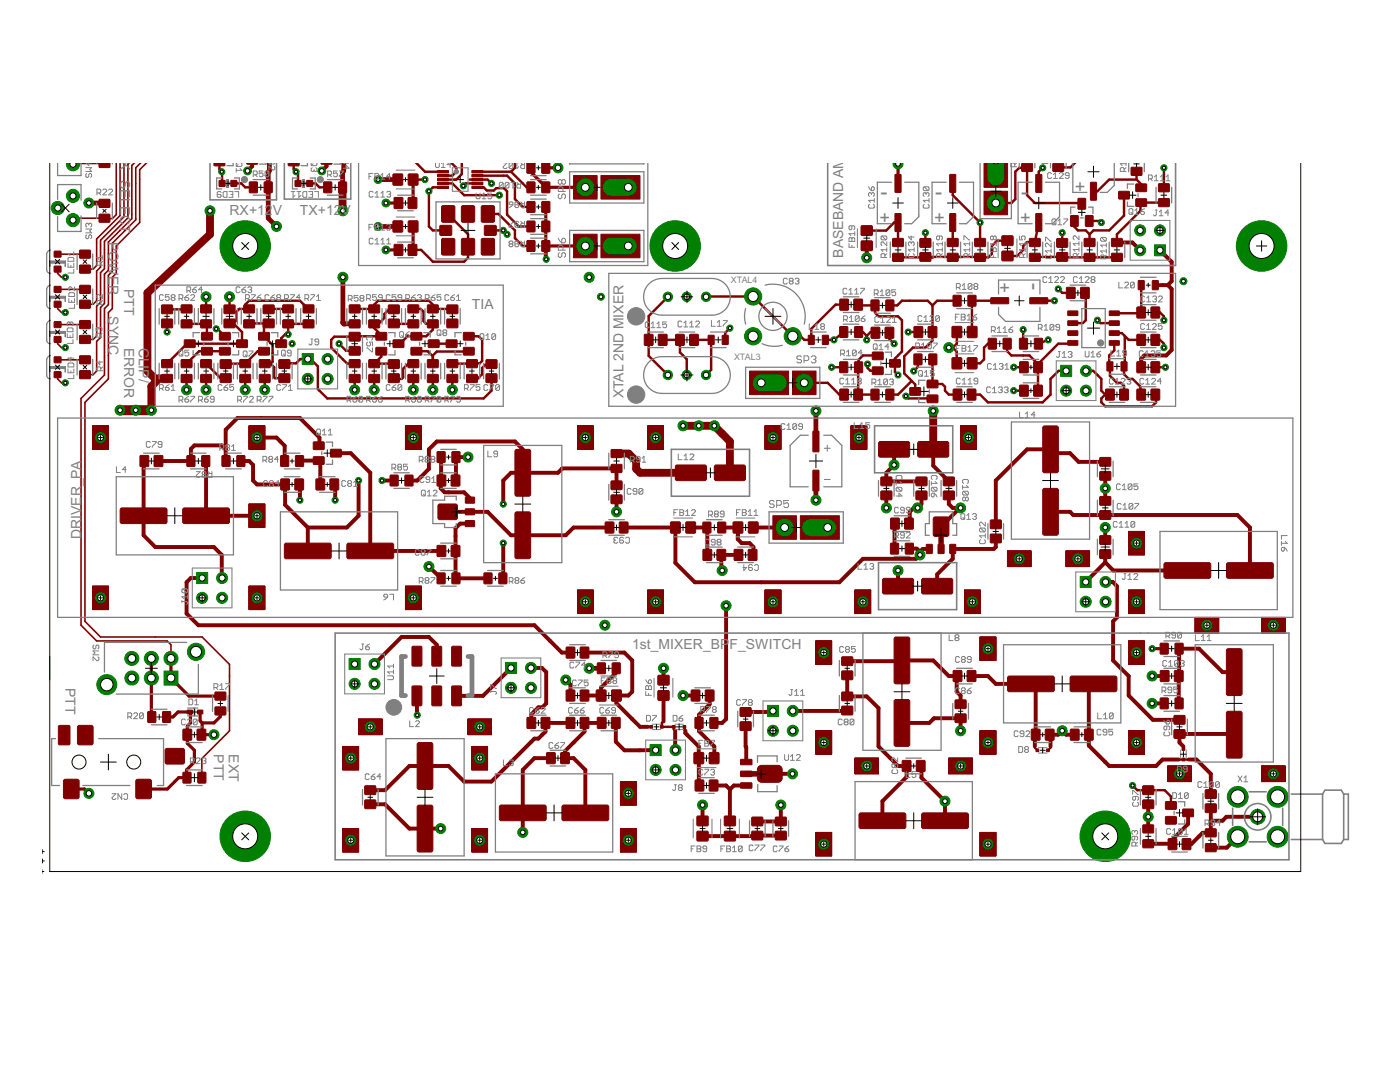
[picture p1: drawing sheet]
<svg xmlns="http://www.w3.org/2000/svg" width="279mm" height="216mm" viewBox="0 0 279 216" stroke-linecap="round" stroke-linejoin="round" font-family="sans-serif">
<defs><g id="words">
<g font-size="4.7" fill="#808080">
<text x="214.7" y="33.4">-</text>
<text x="175.7" y="39.6">-</text>
<text x="186.6" y="39.6">-</text>
<text x="203.8" y="39.6">-</text>
<text x="207.3" y="57.9" transform="rotate(-90 207.3 57.9)">-</text>
</g>
<g font-size="4.1" fill="#808080">
<text x="214.5" y="38.5">+</text>
<text x="175.5" y="44.8">+</text>
<text x="186.4" y="44.8">+</text>
<text x="203.6" y="44.8">+</text>
<text x="201.8" y="58.4" transform="rotate(-90 201.8 58.4)">+</text>
</g>
<g font-size="3.1" fill="#808080">
<text x="24" y="26.5" transform="rotate(90 24 26.5)">BACK SELECT</text>
<text x="45.8" y="42.8">RX+12</text>
<text x="54.4" y="42.8">V</text>
<text x="59.9" y="42.8">TX+12V</text>
<text x="21.6" y="48.3" transform="rotate(90 21.6 48.3)">POWER</text>
<text x="168.3" y="51.4" transform="rotate(-90 168.3 51.4)">BASEBAND AMP</text>
<text x="24.8" y="57.7" transform="rotate(90 24.8 57.7)">PTT</text>
<text x="21.6" y="63.1" transform="rotate(90 21.6 63.1)">SYNC</text>
<text x="94.2" y="61.6">TIA</text>
<text x="24.8" y="69.4" transform="rotate(90 24.8 69.4)">ERROR</text>
<text x="27.7" y="69.4" transform="rotate(90 27.7 69.4)">CLIP/</text>
<text x="124.5" y="79.5" transform="rotate(-90 124.5 79.5)">XTAL 2ND MIXER</text>
<text x="16.2" y="107.6" transform="rotate(-90 16.2 107.6)">DRIVER_PA</text>
<text x="126.2" y="129.4">1st_MIXER_BP</text>
<text x="145.6" y="129.4">F_SWITCH</text>
<text x="13" y="137.2" transform="rotate(90 13 137.2)">PTT</text>
<text x="42.7" y="150.5" transform="rotate(90 42.7 150.5)">PTT</text>
<text x="45.7" y="150.5" transform="rotate(90 45.7 150.5)">EXT</text>
</g>
<g font-size="2" fill="#808080">
<text x="145.9" y="56.5">XTAL4</text>
<text x="146.5" y="71.8">XTAL3</text>
</g>
</g></defs>
<g fill="#800000" stroke="#800000" stroke-width=".2">
<path d="M10.8 53.1h1.3v1.2h-1.3z" fill-rule="evenodd"/>
<path d="M10.8 50.1h1.3v1.2h-1.3z" fill-rule="evenodd"/>
<path d="M10.8 60.1h1.3v1.2h-1.3z" fill-rule="evenodd"/>
<path d="M10.8 57.2h1.3v1.1h-1.3z" fill-rule="evenodd"/>
<path d="M10.8 67.2h1.3v1.1h-1.3z" fill-rule="evenodd"/>
<path d="M10.8 64.2h1.3v1.1h-1.3z" fill-rule="evenodd"/>
<path d="M10.8 74.2h1.3v1.1h-1.3z" fill-rule="evenodd"/>
<path d="M10.8 71.2h1.3v1.2h-1.3z" fill-rule="evenodd"/>
<path d="M15.9 52.9h2.1v1.6h-2.1z" fill-rule="evenodd"/>
<path d="M15.9 50h2.1v1.5h-2.1z" fill-rule="evenodd"/>
<path d="M15.9 59.9h2.1v1.6h-2.1z" fill-rule="evenodd"/>
<path d="M15.9 57h2.1v1.5h-2.1z" fill-rule="evenodd"/>
<path d="M15.9 67h2.1v1.5h-2.1z" fill-rule="evenodd"/>
<path d="M15.9 64h2.1v1.5h-2.1z" fill-rule="evenodd"/>
<path d="M15.9 74h2.1v1.5h-2.1z" fill-rule="evenodd"/>
<path d="M15.9 71h2.1v1.6h-2.1z" fill-rule="evenodd"/>
<path d="M36.6 154.1h1.5v2.1h-1.5z" fill-rule="evenodd"/>
<path d="M39.5 154.1h1.5v2.1h-1.5z" fill-rule="evenodd"/>
<path d="M36.6 145.5h1.6v2.2h-1.6z" fill-rule="evenodd"/>
<path d="M39.4 145.5h1.6v2.2h-1.6z" fill-rule="evenodd"/>
<path d="M42.9 141.1h2.1v1.5h-2.1z" fill-rule="evenodd"/>
<path d="M42.9 138.1h2.1v1.6h-2.1z" fill-rule="evenodd"/>
<path d="M19.8 42.8h2.1v1.5h-2.1z" fill-rule="evenodd"/>
<path d="M19.8 39.8h2.1v1.5h-2.1z" fill-rule="evenodd"/>
<path d="M19.7 32.6h2.2v.6l-.1 .2h-1.9l-.2-.2z" fill-rule="evenodd"/>
<path d="M29.5 142h1.6v2.1h-1.6z" fill-rule="evenodd"/>
<path d="M32.5 142h1.5v2.1h-1.5z" fill-rule="evenodd"/>
<path d="M27.1 155.7l.4-.2h2.3l.4 .2v3.3l-.2 .3-2.5 .1-.4-.2z" fill-rule="evenodd"/>
<path d="M12.7 155.7l.3-.2h2.4l.3 .2 .1 3.3-.2 .3-2.6 .1-.3-.2z" fill-rule="evenodd"/>
<path d="M15.5 144.9l.3-.2h2.4l.3 .2 .1 3.3-.2 .4h-2.6l-.3-.2z" fill-rule="evenodd"/>
<path d="M33.1 149.4h3.5l.2 .3v2.6l-.4 .2-3.3-.1-.2-.3v-2.4z" fill-rule="evenodd"/>
<path d="M11.8 144.8l1.9-.1 .2 .2 .1 3.4-.2 .3h-1.9l-.2-.1-.1-3.5z" fill-rule="evenodd"/>
<path d="M39.4 141.7h1.1v.7h-1.1z" fill-rule="evenodd"/>
<path d="M37.4 141.7h1v.7h-1z" fill-rule="evenodd"/>
<path d="M78.5 67.9h2.1v1.4h-2.1z" fill-rule="evenodd"/>
<path d="M75 69.4h2.1v1.4h-2.1z" fill-rule="evenodd"/>
<path d="M75 66.4h2.1v1.4h-2.1z" fill-rule="evenodd"/>
<path d="M85.5 67.9h2.1v1.4h-2.1z" fill-rule="evenodd"/>
<path d="M82.1 69.4h2v1.4h-2z" fill-rule="evenodd"/>
<path d="M82.1 66.4h2v1.4h-2z" fill-rule="evenodd"/>
<path d="M89.1 67.9h2.1v1.4h-2.1z" fill-rule="evenodd"/>
<path d="M92.5 66.4h2.1v1.4h-2.1z" fill-rule="evenodd"/>
<path d="M92.5 69.4h2.1v1.4h-2.1z" fill-rule="evenodd"/>
<path d="M85.3 60.9h2.1v1.5h-2.1z" fill-rule="evenodd"/>
<path d="M85.3 63.9h2.1v1.5h-2.1z" fill-rule="evenodd"/>
<path d="M81.4 63.9h2.1v1.5h-2.1z" fill-rule="evenodd"/>
<path d="M81.4 60.9h2.1v1.5h-2.1z" fill-rule="evenodd"/>
<path d="M73.6 63.9h2.1v1.5h-2.1z" fill-rule="evenodd"/>
<path d="M73.6 60.9h2.1v1.5h-2.1z" fill-rule="evenodd"/>
<path d="M69.7 74.8h2.1v1.5h-2.1z" fill-rule="evenodd"/>
<path d="M69.7 71.8h2.1v1.5h-2.1z" fill-rule="evenodd"/>
<path d="M73.6 74.8h2.1v1.5h-2.1z" fill-rule="evenodd"/>
<path d="M73.6 71.8h2.1v1.5h-2.1z" fill-rule="evenodd"/>
<path d="M81.4 74.8h2.1v1.5h-2.1z" fill-rule="evenodd"/>
<path d="M81.4 71.8h2.1v1.5h-2.1z" fill-rule="evenodd"/>
<path d="M77.5 63.7h2.2v1.7h-2.2z" fill-rule="evenodd"/>
<path d="M77.5 60.9h2.2v1.6h-2.2z" fill-rule="evenodd"/>
<path d="M77.5 71.8h2.2v1.7h-2.2z" fill-rule="evenodd"/>
<path d="M77.5 74.6h2.2v1.7h-2.2z" fill-rule="evenodd"/>
<path d="M85.3 74.8h2.1v1.5h-2.1z" fill-rule="evenodd"/>
<path d="M85.3 71.8h2.1v1.5h-2.1z" fill-rule="evenodd"/>
<path d="M89.2 74.8h2.1v1.5h-2.1z" fill-rule="evenodd"/>
<path d="M89.2 71.8h2.1v1.5h-2.1z" fill-rule="evenodd"/>
<path d="M89.2 60.9h2.1v1.6h-2.1z" fill-rule="evenodd"/>
<path d="M89.2 63.7h2.1v1.7h-2.1z" fill-rule="evenodd"/>
<path d="M69.7 60.9h2.1v1.5h-2.1z" fill-rule="evenodd"/>
<path d="M69.7 63.9h2.1v1.5h-2.1z" fill-rule="evenodd"/>
<path d="M93.1 71.8h2.1v1.5h-2.1z" fill-rule="evenodd"/>
<path d="M93.1 74.8h2.1v1.5h-2.1z" fill-rule="evenodd"/>
<path d="M97 74.6h2.1v1.7h-2.1z" fill-rule="evenodd"/>
<path d="M97 71.8h2.1v1.7h-2.1z" fill-rule="evenodd"/>
<path d="M69.7 66.4h2.1v1.6h-2.1z" fill-rule="evenodd"/>
<path d="M69.7 69.2h2.1v1.6h-2.1z" fill-rule="evenodd"/>
<path d="M55.1 67.9h2.1v1.4h-2.1z" fill-rule="evenodd"/>
<path d="M51.6 69.4h2.1v1.4h-2.1z" fill-rule="evenodd"/>
<path d="M51.6 66.4h2.1v1.4h-2.1z" fill-rule="evenodd"/>
<path d="M47.3 67.9h2v1.4h-2z" fill-rule="evenodd"/>
<path d="M43.8 69.4h2.1v1.4h-2.1z" fill-rule="evenodd"/>
<path d="M43.8 66.4h2.1v1.4h-2.1z" fill-rule="evenodd"/>
<path d="M36.8 67.9h2.1v1.4h-2.1z" fill-rule="evenodd"/>
<path d="M40.3 66.4h2v1.4h-2z" fill-rule="evenodd"/>
<path d="M40.3 69.4h2v1.4h-2z" fill-rule="evenodd"/>
<path d="M60.5 60.9h2.1v1.5h-2.1z" fill-rule="evenodd"/>
<path d="M60.5 63.9h2.1v1.5h-2.1z" fill-rule="evenodd"/>
<path d="M56.5 60.9h2.1v1.5h-2.1z" fill-rule="evenodd"/>
<path d="M56.5 63.9h2.1v1.5h-2.1z" fill-rule="evenodd"/>
<path d="M48.7 63.9h2.1v1.5h-2.1z" fill-rule="evenodd"/>
<path d="M48.7 60.9h2.1v1.5h-2.1z" fill-rule="evenodd"/>
<path d="M51.8 74.8h2.1v1.5h-2.1z" fill-rule="evenodd"/>
<path d="M51.8 71.8h2.1v1.5h-2.1z" fill-rule="evenodd"/>
<path d="M47.9 74.8h2.1v1.5h-2.1z" fill-rule="evenodd"/>
<path d="M47.9 71.8h2.1v1.5h-2.1z" fill-rule="evenodd"/>
<path d="M40.1 74.8h2.1v1.5h-2.1z" fill-rule="evenodd"/>
<path d="M40.1 71.8h2.1v1.5h-2.1z" fill-rule="evenodd"/>
<path d="M52.6 60.9h2.1v1.6h-2.1z" fill-rule="evenodd"/>
<path d="M52.6 63.7h2.1v1.7h-2.1z" fill-rule="evenodd"/>
<path d="M44 71.8h2.1v1.7h-2.1z" fill-rule="evenodd"/>
<path d="M44 74.6h2.1v1.7h-2.1z" fill-rule="evenodd"/>
<path d="M36.2 74.8h2.1v1.5h-2.1z" fill-rule="evenodd"/>
<path d="M36.2 71.8h2.1v1.5h-2.1z" fill-rule="evenodd"/>
<path d="M40.1 60.9h2.1v1.5h-2.1z" fill-rule="evenodd"/>
<path d="M40.1 63.9h2.1v1.5h-2.1z" fill-rule="evenodd"/>
<path d="M44.7 63.7h2.2v1.7h-2.2z" fill-rule="evenodd"/>
<path d="M44.7 60.9h2.2v1.6h-2.2z" fill-rule="evenodd"/>
<path d="M32.3 74.8h2.1v1.5h-2.1z" fill-rule="evenodd"/>
<path d="M32.3 71.8h2.1v1.5h-2.1z" fill-rule="evenodd"/>
<path d="M36.2 63.9h2.1v1.5h-2.1z" fill-rule="evenodd"/>
<path d="M36.2 60.9h2.1v1.5h-2.1z" fill-rule="evenodd"/>
<path d="M32.3 63.7h2.1v1.7h-2.1z" fill-rule="evenodd"/>
<path d="M32.3 60.9h2.1v1.6h-2.1z" fill-rule="evenodd"/>
<path d="M55.7 74.6h2.1v1.7h-2.1z" fill-rule="evenodd"/>
<path d="M55.7 71.8h2.1v1.7h-2.1z" fill-rule="evenodd"/>
<path d="M223.3 38.2h2.1v1.5h-2.1z" fill-rule="evenodd"/>
<path d="M226.7 36.7h2.1v1.5h-2.1z" fill-rule="evenodd"/>
<path d="M226.7 39.7h2.1v1.5h-2.1z" fill-rule="evenodd"/>
<path d="M221.9 47.6h2v1.6h-2z" fill-rule="evenodd"/>
<path d="M221.9 50.6h2v1.5h-2z" fill-rule="evenodd"/>
<path d="M231.2 36.7h2.1v1.5h-2.1z" fill-rule="evenodd"/>
<path d="M231.2 39.7h2.1v1.5h-2.1z" fill-rule="evenodd"/>
<path d="M225.8 33.4h2.1v1.5h-2.1z" fill-rule="evenodd"/>
<path d="M194.6 47.6h2v1.6h-2z" fill-rule="evenodd"/>
<path d="M194.6 50.6h2v1.5h-2z" fill-rule="evenodd"/>
<path d="M205.5 47.6h2.1v1.6h-2.1z" fill-rule="evenodd"/>
<path d="M205.5 50.6h2.1v1.5h-2.1z" fill-rule="evenodd"/>
<path d="M210.9 50.4h2.1v1.7h-2.1z" fill-rule="evenodd"/>
<path d="M210.9 47.6h2.1v1.7h-2.1z" fill-rule="evenodd"/>
<path d="M183.6 50.4h2.1v1.7h-2.1z" fill-rule="evenodd"/>
<path d="M183.6 47.6h2.1v1.7h-2.1z" fill-rule="evenodd"/>
<path d="M178.2 47.6h2.1v1.6h-2.1z" fill-rule="evenodd"/>
<path d="M178.2 50.6h2.1v1.5h-2.1z" fill-rule="evenodd"/>
<path d="M217.7 36.4h1l.1 .1v3.3l-.1 .2h-.9l-.2-.2z" fill-rule="evenodd"/>
<path d="M216.4 47.6h2.1v1.6h-2.1z" fill-rule="evenodd"/>
<path d="M216.4 50.6h2.1v1.5h-2.1z" fill-rule="evenodd"/>
<path d="M215.2 39.6h1.4v2.1h-1.4z" fill-rule="evenodd"/>
<path d="M216.7 43h1.4v2.1h-1.4z" fill-rule="evenodd"/>
<path d="M213.7 43h1.4v2.1h-1.4z" fill-rule="evenodd"/>
<path d="M210.2 32.6h2v1.6h-2z" fill-rule="evenodd"/>
<path d="M206.7 42.7l1.1-.1 .1 .2v3.3l-.1 .1h-1l-.1-.1z" fill-rule="evenodd"/>
<path d="M206.7 34.8h1.1l.1 .1v3.4l-.1 .1h-1l-.1-.1z" fill-rule="evenodd"/>
<path d="M178.6 42.7l1.1-.1 .1 .2v3.3l-.1 .1h-.9l-.2-.1z" fill-rule="evenodd"/>
<path d="M178.6 34.8h1.1l.1 .1v3.4l-.1 .1h-.9l-.2-.1z" fill-rule="evenodd"/>
<path d="M189.1 47.6h2.1v1.6h-2.1z" fill-rule="evenodd"/>
<path d="M189.1 50.6h2.1v1.5h-2.1z" fill-rule="evenodd"/>
<path d="M189.6 42.7l1-.1 .2 .2v3.3l-.2 .1h-.9l-.2-.1z" fill-rule="evenodd"/>
<path d="M189.6 34.8h1l.2 .1v3.4l-.2 .1h-.9l-.2-.1z" fill-rule="evenodd"/>
<path d="M203.9 32.6h2.1v1.6h-2.1z" fill-rule="evenodd"/>
<path d="M200 50.2h2.1v1.8h-2.1z" fill-rule="evenodd"/>
<path d="M200 47.1h2.1v1.8h-2.1z" fill-rule="evenodd"/>
<path d="M171.9 45.1h2.1v1.8h-2.1z" fill-rule="evenodd"/>
<path d="M171.9 48.1h2.1v1.9h-2.1z" fill-rule="evenodd"/>
<path d="M30.8 90.9h1.6v2.1h-1.6z" fill-rule="evenodd"/>
<path d="M28 90.9h1.6v2.1h-1.6z" fill-rule="evenodd"/>
<path d="M63.1 95.6h1.6v2.1h-1.6z" fill-rule="evenodd"/>
<path d="M65.9 95.6h1.6v2.1h-1.6z" fill-rule="evenodd"/>
<path d="M90.1 108.9h1.6v2.1h-1.6z" fill-rule="evenodd"/>
<path d="M87.3 108.9h1.6v2.1h-1.6z" fill-rule="evenodd"/>
<path d="M66 89.7h2.1v1.4h-2.1z" fill-rule="evenodd"/>
<path d="M62.6 91.2h2.1v1.4h-2.1z" fill-rule="evenodd"/>
<path d="M62.6 88.2h2.1v1.5h-2.1z" fill-rule="evenodd"/>
<path d="M92.9 103.9h1.8v1.1h-1.8z" fill-rule="evenodd"/>
<path d="M92.9 99.2h1.8v1.2h-1.8z" fill-rule="evenodd"/>
<path d="M87.6 100.6h3.5l.2 .4-.1 2.5-.3 .2-3.3-.1-.2-.3v-2.3z" fill-rule="evenodd"/>
<path d="M92.9 101.6h1.8v1.1h-1.8z" fill-rule="evenodd"/>
<path d="M24.2 101.4h9l.1 .3v2.6l-.3 .2-8.8-.1-.2-.3v-2.4z" fill-rule="evenodd"/>
<path d="M36.6 101.4h9l.2 .3v2.6l-.4 .2-8.8-.1-.2-.3v-2.4z" fill-rule="evenodd"/>
<path d="M56.9 108.4h9l.2 .4v2.5l-.4 .2h-8.8l-.2-.4v-2.3z" fill-rule="evenodd"/>
<path d="M69.4 108.4h9l.2 .4-.1 2.5-.3 .2h-8.8l-.2-.4v-2.3z" fill-rule="evenodd"/>
<path d="M176.3 115.5h5.8l.2 .3v2.5l-.3 .2h-5.7l-.2-.4v-2.3z" fill-rule="evenodd"/>
<path d="M184.1 115.5h5.9l.1 .3v2.5l-.3 .2h-5.7l-.2-.4v-2.3z" fill-rule="evenodd"/>
<path d="M44.3 90.9h1.6v2.1h-1.6z" fill-rule="evenodd"/>
<path d="M47.3 90.9h1.5v2.1h-1.5z" fill-rule="evenodd"/>
<path d="M40.3 90.9h1.5v2.1h-1.5z" fill-rule="evenodd"/>
<path d="M37.3 90.9h1.6v2.1h-1.6z" fill-rule="evenodd"/>
<path d="M56 90.9h1.6v2.1h-1.6z" fill-rule="evenodd"/>
<path d="M59 90.9h1.5v2.1h-1.5z" fill-rule="evenodd"/>
<path d="M96.6 114.4h1.6v2h-1.6z" fill-rule="evenodd"/>
<path d="M99.6 114.4h1.5v2h-1.5z" fill-rule="evenodd"/>
<path d="M87.3 114.4h1.5v2h-1.5z" fill-rule="evenodd"/>
<path d="M90.2 114.4h1.6v2h-1.6z" fill-rule="evenodd"/>
<path d="M90.2 90.2h1.6v2h-1.6z" fill-rule="evenodd"/>
<path d="M87.3 90.2h1.5v2h-1.5z" fill-rule="evenodd"/>
<path d="M87.3 94.8h1.6v2.1h-1.6z" fill-rule="evenodd"/>
<path d="M90.1 94.8h1.6v2.1h-1.6z" fill-rule="evenodd"/>
<path d="M80.9 94.8h1.5v2.1h-1.5z" fill-rule="evenodd"/>
<path d="M77.9 94.8h1.5v2.1h-1.5z" fill-rule="evenodd"/>
<path d="M56.1 95.6h1.6v2.1h-1.6z" fill-rule="evenodd"/>
<path d="M58.9 95.6h1.6v2.1h-1.6z" fill-rule="evenodd"/>
<path d="M122 96h2.1v1.7h-2.1z" fill-rule="evenodd"/>
<path d="M122 98.8h2.1v1.7h-2.1z" fill-rule="evenodd"/>
<path d="M102.8 89.8l.4-.1h2.3l.3 .1 .1 8.8-.2 .4h-2.5l-.4-.2z" fill-rule="evenodd"/>
<path d="M102.8 102.3l.4-.2h2.3l.3 .2 .1 8.8-.2 .3-2.5 .1-.4-.2z" fill-rule="evenodd"/>
<path d="M122 89.7h2.1v1.6h-2.1z" fill-rule="evenodd"/>
<path d="M122 92.7h2.1v1.5h-2.1z" fill-rule="evenodd"/>
<path d="M142.7 92.8h5.9l.2 .4-.1 2.5-.3 .2h-5.7l-.1-.4v-2.3z" fill-rule="evenodd"/>
<path d="M135 92.8h5.8l.2 .4-.1 2.5-.3 .2h-5.6l-.2-.4v-2.3z" fill-rule="evenodd"/>
<path d="M245 112.3h8.9l.2 .4v2.5l-.3 .2-8.8-.1-.2-.3v-2.3z" fill-rule="evenodd"/>
<path d="M232.5 112.3h9l.1 .4v2.5l-.3 .2-8.8-.1-.2-.3v-2.3z" fill-rule="evenodd"/>
<path d="M219.5 91.3h2.1v1.7h-2.1z" fill-rule="evenodd"/>
<path d="M219.5 94.1h2.1v1.7h-2.1z" fill-rule="evenodd"/>
<path d="M123.6 104.2h1.7v2.1h-1.7z" fill-rule="evenodd"/>
<path d="M120.8 104.2h1.7v2.1h-1.7z" fill-rule="evenodd"/>
<path d="M184.9 108.6h1.1v1.8h-1.1z" fill-rule="evenodd"/>
<path d="M189.6 108.6h1.1v1.8h-1.1z" fill-rule="evenodd"/>
<path d="M186.3 103.3l.3-.2h2.4l.3 .2 .1 3.4-.2 .3h-2.6l-.3-.2z" fill-rule="evenodd"/>
<path d="M187.2 108.6h1.2v1.8h-1.2z" fill-rule="evenodd"/>
<path d="M177.8 108.4h1.5v2.1h-1.5z" fill-rule="evenodd"/>
<path d="M180.7 108.4h1.5v2.1h-1.5z" fill-rule="evenodd"/>
<path d="M177.8 103.4h1.6v2.1h-1.6z" fill-rule="evenodd"/>
<path d="M180.6 103.4h1.6v2.1h-1.6z" fill-rule="evenodd"/>
<path d="M140.3 109.7h1.7v2.1h-1.7z" fill-rule="evenodd"/>
<path d="M143.1 109.7h1.7v2.1h-1.7z" fill-rule="evenodd"/>
<path d="M143.3 104.2h1.5v2.1h-1.5z" fill-rule="evenodd"/>
<path d="M140.3 104.2h1.5v2.1h-1.5z" fill-rule="evenodd"/>
<path d="M149.4 104.2h1.8v2.1h-1.8z" fill-rule="evenodd"/>
<path d="M146.4 104.2h1.8v2.1h-1.8z" fill-rule="evenodd"/>
<path d="M136.9 104.2h1.9v2.1h-1.9z" fill-rule="evenodd"/>
<path d="M133.9 104.2h1.8v2.1h-1.8z" fill-rule="evenodd"/>
<path d="M197.7 106.6h2.1v1.7h-2.1z" fill-rule="evenodd"/>
<path d="M197.7 103.8h2.1v1.7h-2.1z" fill-rule="evenodd"/>
<path d="M219.5 101.9h2.1v1.7h-2.1z" fill-rule="evenodd"/>
<path d="M219.5 99.1h2.1v1.7h-2.1z" fill-rule="evenodd"/>
<path d="M219.5 109.7h2.1v1.7h-2.1z" fill-rule="evenodd"/>
<path d="M219.5 106.9h2.1v1.7h-2.1z" fill-rule="evenodd"/>
<path d="M208.1 85.2l.4-.2h2.3l.4 .2v8.8l-.2 .3h-2.5l-.4-.1z" fill-rule="evenodd"/>
<path d="M208.1 97.6l.4-.1h2.3l.4 .1v8.8l-.2 .4h-2.5l-.4-.2z" fill-rule="evenodd"/>
<path d="M181.6 77.4h2.1v1.4h-2.1z" fill-rule="evenodd"/>
<path d="M185.1 75.9h2v1.4h-2z" fill-rule="evenodd"/>
<path d="M185.1 78.9h2v1.4h-2z" fill-rule="evenodd"/>
<path d="M173.9 59.9h1.5v2.1h-1.5z" fill-rule="evenodd"/>
<path d="M176.8 59.9h1.6v2.1h-1.6z" fill-rule="evenodd"/>
<path d="M182.4 70.7h1.6v2.1h-1.6z" fill-rule="evenodd"/>
<path d="M185.4 70.7h1.5v2.1h-1.5z" fill-rule="evenodd"/>
<path d="M193.2 59h1.5v2.1h-1.5z" fill-rule="evenodd"/>
<path d="M190.2 59h1.6v2.1h-1.6z" fill-rule="evenodd"/>
<path d="M185.3 65.2h1.6v2.1h-1.6z" fill-rule="evenodd"/>
<path d="M182.5 65.2h1.6v2.1h-1.6z" fill-rule="evenodd"/>
<path d="M197.8 59.4h3.4l.1 .1v1l-.1 .1h-3.3l-.2-.1z" fill-rule="evenodd"/>
<path d="M205.5 59.4h3.5l.1 .1v1l-.1 .1h-3.3l-.2-.1z" fill-rule="evenodd"/>
<path d="M193.1 65.2h1.8v2.1h-1.8z" fill-rule="evenodd"/>
<path d="M190 65.2h1.9v2.1h-1.9z" fill-rule="evenodd"/>
<path d="M144.2 66.9h1.1v1.8h-1.1z" fill-rule="evenodd"/>
<path d="M141.4 66.9h1.1v1.8h-1.1z" fill-rule="evenodd"/>
<path d="M137.7 66.8h1.6v2.1h-1.6z" fill-rule="evenodd"/>
<path d="M134.9 66.8h1.6v2.1h-1.6z" fill-rule="evenodd"/>
<path d="M167.6 59.7h1.7v2.2h-1.7z" fill-rule="evenodd"/>
<path d="M170.4 59.7h1.7v2.2h-1.7z" fill-rule="evenodd"/>
<path d="M128.6 66.8h1.7v2.1h-1.7z" fill-rule="evenodd"/>
<path d="M131.4 66.8h1.7v2.1h-1.7z" fill-rule="evenodd"/>
<path d="M177.6 71.8h2.1v1.4h-2.1z" fill-rule="evenodd"/>
<path d="M174.1 73.3h2.1v1.4h-2.1z" fill-rule="evenodd"/>
<path d="M174.1 70.3h2.1v1.4h-2.1z" fill-rule="evenodd"/>
<path d="M173.9 77.7h1.5v2.1h-1.5z" fill-rule="evenodd"/>
<path d="M176.8 77.7h1.6v2.1h-1.6z" fill-rule="evenodd"/>
<path d="M167.6 72.2h1.5v2.1h-1.5z" fill-rule="evenodd"/>
<path d="M170.6 72.2h1.5v2.1h-1.5z" fill-rule="evenodd"/>
<path d="M167.6 65.2h1.5v2.1h-1.5z" fill-rule="evenodd"/>
<path d="M170.6 65.2h1.5v2.1h-1.5z" fill-rule="evenodd"/>
<path d="M170.4 77.7h1.7v2.1h-1.7z" fill-rule="evenodd"/>
<path d="M167.6 77.7h1.7v2.1h-1.7z" fill-rule="evenodd"/>
<path d="M173.9 65.3h1.6v2.2h-1.6z" fill-rule="evenodd"/>
<path d="M176.7 65.3h1.6v2.2h-1.6z" fill-rule="evenodd"/>
<path d="M190.3 77.7h1.6v2.1h-1.6z" fill-rule="evenodd"/>
<path d="M193.1 77.7h1.6v2.1h-1.6z" fill-rule="evenodd"/>
<path d="M220.7 77.7h1.6v2.1h-1.6z" fill-rule="evenodd"/>
<path d="M223.5 77.7h1.6v2.1h-1.6z" fill-rule="evenodd"/>
<path d="M226.9 77.7h1.7v2.1h-1.7z" fill-rule="evenodd"/>
<path d="M229.7 77.7h1.7v2.1h-1.7z" fill-rule="evenodd"/>
<path d="M229.7 66.8h1.7v2.1h-1.7z" fill-rule="evenodd"/>
<path d="M226.9 66.8h1.7v2.1h-1.7z" fill-rule="evenodd"/>
<path d="M220.9 72.2h1.2v1.8h-1.2z" fill-rule="evenodd"/>
<path d="M223.8 72.2h1.1v1.8h-1.1z" fill-rule="evenodd"/>
<path d="M221.4 66h2v.9h-2z" fill-rule="evenodd"/>
<path d="M213.1 66h2v.9h-2z" fill-rule="evenodd"/>
<path d="M221.4 68h2v.9h-2z" fill-rule="evenodd"/>
<path d="M221.4 64h2v.9h-2z" fill-rule="evenodd"/>
<path d="M221.4 62.1h2v.8h-2z" fill-rule="evenodd"/>
<path d="M213.1 68h2v.9h-2z" fill-rule="evenodd"/>
<path d="M213.1 64h2v.9h-2z" fill-rule="evenodd"/>
<path d="M213.1 62.1h2v.8h-2z" fill-rule="evenodd"/>
<path d="M203.5 67.5h1.5v2.1h-1.5z" fill-rule="evenodd"/>
<path d="M206.5 67.5h1.5v2.1h-1.5z" fill-rule="evenodd"/>
<path d="M203.5 72.2h1.7v2.1h-1.7z" fill-rule="evenodd"/>
<path d="M206.3 72.2h1.7v2.1h-1.7z" fill-rule="evenodd"/>
<path d="M190 71.4h1.9v2.2h-1.9z" fill-rule="evenodd"/>
<path d="M193.1 71.4h1.8v2.2h-1.8z" fill-rule="evenodd"/>
<path d="M200.2 67.5h1.6v2.1h-1.6z" fill-rule="evenodd"/>
<path d="M197.3 67.5h1.5v2.1h-1.5z" fill-rule="evenodd"/>
<path d="M203.5 76.9h1.7v2.1h-1.7z" fill-rule="evenodd"/>
<path d="M206.3 76.9h1.7v2.1h-1.7z" fill-rule="evenodd"/>
<path d="M212.9 57.4h1.6v2.1h-1.6z" fill-rule="evenodd"/>
<path d="M215.7 57.4h1.6v2.1h-1.6z" fill-rule="evenodd"/>
<path d="M229.7 61.3h1.7v2.1h-1.7z" fill-rule="evenodd"/>
<path d="M226.9 61.3h1.7v2.1h-1.7z" fill-rule="evenodd"/>
<path d="M227.2 56h1.1v1.8h-1.1z" fill-rule="evenodd"/>
<path d="M230 56h1.1v1.8h-1.1z" fill-rule="evenodd"/>
<path d="M229.7 72.2h1.7v2.1h-1.7z" fill-rule="evenodd"/>
<path d="M226.9 72.2h1.7v2.1h-1.7z" fill-rule="evenodd"/>
<path d="M83.3 148.4l.3-.2h2.4l.3 .2 .1 8.7-.2 .4h-2.6l-.3-.2z" fill-rule="evenodd"/>
<path d="M83.3 160.8l.3-.1h2.4l.3 .1 .1 8.8-.2 .4h-2.6l-.3-.2z" fill-rule="evenodd"/>
<path d="M112.3 160.7h9l.2 .3-.1 2.6-.3 .2-8.8-.1-.2-.3v-2.4z" fill-rule="evenodd"/>
<path d="M99.8 160.7h9l.2 .3v2.6l-.4 .2-8.8-.1-.1-.3v-2.4z" fill-rule="evenodd"/>
<path d="M72.8 156.8h2.2v1.7h-2.2z" fill-rule="evenodd"/>
<path d="M72.8 159.7h2.2v1.6h-2.2z" fill-rule="evenodd"/>
<path d="M108 143.2h1.7v2.1h-1.7z" fill-rule="evenodd"/>
<path d="M105.2 143.2h1.7v2.1h-1.7z" fill-rule="evenodd"/>
<path d="M122.1 143.2h1.6v2.1h-1.6z" fill-rule="evenodd"/>
<path d="M119.3 143.2h1.6v2.1h-1.6z" fill-rule="evenodd"/>
<path d="M109.1 150.2h1.7v2.1h-1.7z" fill-rule="evenodd"/>
<path d="M111.9 150.2h1.7v2.1h-1.7z" fill-rule="evenodd"/>
<path d="M115.8 143.2h1.7v2.1h-1.7z" fill-rule="evenodd"/>
<path d="M113 143.2h1.7v2.1h-1.7z" fill-rule="evenodd"/>
<path d="M131.3 134.8h2.2v1.8h-2.2z" fill-rule="evenodd"/>
<path d="M131.3 137.8h2.2v1.9h-2.2z" fill-rule="evenodd"/>
<path d="M119.1 137.7h1.8v2.2h-1.8z" fill-rule="evenodd"/>
<path d="M122.1 137.7h1.8v2.2h-1.8z" fill-rule="evenodd"/>
<path d="M134.2 144.8h.5v.5h-.5z" fill-rule="evenodd"/>
<path d="M136.3 144.8h.5v.5h-.5z" fill-rule="evenodd"/>
<path d="M131.8 144.8h.5v.5h-.5z" fill-rule="evenodd"/>
<path d="M129.7 144.8h.5v.5h-.5z" fill-rule="evenodd"/>
<path d="M138.5 150.2h1.9v2.2h-1.9z" fill-rule="evenodd"/>
<path d="M141.6 150.2h1.8v2.2h-1.8z" fill-rule="evenodd"/>
<path d="M115.8 137.7h1.7v2.1h-1.7z" fill-rule="evenodd"/>
<path d="M113 137.7h1.7v2.1h-1.7z" fill-rule="evenodd"/>
<path d="M141.7 143.2h1.5v2.1h-1.5z" fill-rule="evenodd"/>
<path d="M138.7 143.2h1.6v2.1h-1.6z" fill-rule="evenodd"/>
<path d="M140.8 137.7h1.7v2.1h-1.7z" fill-rule="evenodd"/>
<path d="M138 137.7h1.6v2.1h-1.6z" fill-rule="evenodd"/>
<path d="M119.2 132.3h1.6v2.1h-1.6z" fill-rule="evenodd"/>
<path d="M122.2 132.3h1.5v2.1h-1.5z" fill-rule="evenodd"/>
<path d="M138.8 155.7h1.6v2.1h-1.6z" fill-rule="evenodd"/>
<path d="M141.6 155.7h1.6v2.1h-1.6z" fill-rule="evenodd"/>
<path d="M147.8 151.6h2.2v1h-2.2z" fill-rule="evenodd"/>
<path d="M147.8 153.9h2.2v1h-2.2z" fill-rule="evenodd"/>
<path d="M147.8 156.2h2.2v1h-2.2z" fill-rule="evenodd"/>
<path d="M151.4 153l.6-.3h3.3a.84 .84 0 0 1 .8 .9v1.7a.84 .84 0 0 1-.8 .8h-3.3a.84 .84 0 0 1-.8-.8v-1.7z" fill-rule="evenodd"/>
<path d="M144.6 162.9h2.1v1.8h-2.1z" fill-rule="evenodd"/>
<path d="M144.6 165.9h2.1v1.9h-2.1z" fill-rule="evenodd"/>
<path d="M154.8 165.9h2.1v1.7h-2.1z" fill-rule="evenodd"/>
<path d="M154.8 163.1h2.1v1.6h-2.1z" fill-rule="evenodd"/>
<path d="M150.1 165.9h2.1v1.7h-2.1z" fill-rule="evenodd"/>
<path d="M150.1 163.1h2.1v1.6h-2.1z" fill-rule="evenodd"/>
<path d="M139.1 165.9h2.2v1.9h-2.2z" fill-rule="evenodd"/>
<path d="M139.1 162.9h2.2v1.8h-2.2z" fill-rule="evenodd"/>
<path d="M115.8 129.2h1.7v2.1h-1.7z" fill-rule="evenodd"/>
<path d="M113 129.2h1.7v2.1h-1.7z" fill-rule="evenodd"/>
<path d="M171.6 162.3h9l.2 .3-.1 2.5-.3 .2h-8.8l-.2-.4v-2.3z" fill-rule="evenodd"/>
<path d="M184.1 162.3h9l.2 .3-.1 2.5-.3 .2h-8.8l-.2-.4v-2.3z" fill-rule="evenodd"/>
<path d="M178.5 127.3l.3-.2h2.4l.3 .2 .1 8.8-.2 .3-2.6 .1-.3-.2z" fill-rule="evenodd"/>
<path d="M178.5 139.8l.3-.2h2.4l.3 .2 .1 8.8-.2 .3h-2.6l-.3-.2z" fill-rule="evenodd"/>
<path d="M180.1 151.8h1.7v2.1h-1.7z" fill-rule="evenodd"/>
<path d="M182.9 151.8h1.7v2.1h-1.7z" fill-rule="evenodd"/>
<path d="M168 138.1h2.1v1.7h-2.1z" fill-rule="evenodd"/>
<path d="M168 141h2.1v1.6h-2.1z" fill-rule="evenodd"/>
<path d="M193.1 133.8h1.6v2.2h-1.6z" fill-rule="evenodd"/>
<path d="M190.3 133.8h1.6v2.2h-1.6z" fill-rule="evenodd"/>
<path d="M190.6 142.5h2.2v1.6h-2.2z" fill-rule="evenodd"/>
<path d="M190.6 139.7h2.2v1.6h-2.2z" fill-rule="evenodd"/>
<path d="M168 131.1h2.1v1.7h-2.1z" fill-rule="evenodd"/>
<path d="M168 133.9h2.1v1.7h-2.1z" fill-rule="evenodd"/>
<path d="M208.9 149.5h.5v.5h-.5z" fill-rule="evenodd"/>
<path d="M206.8 149.5h.5v.5h-.5z" fill-rule="evenodd"/>
<path d="M205.9 145.5h1.6v2.2h-1.6z" fill-rule="evenodd"/>
<path d="M208.7 145.5h1.6v2.2h-1.6z" fill-rule="evenodd"/>
<path d="M216.5 145.5h1.6v2.2h-1.6z" fill-rule="evenodd"/>
<path d="M213.7 145.5h1.6v2.2h-1.6z" fill-rule="evenodd"/>
<path d="M201.2 134.9h9l.2 .4v2.5l-.4 .2h-8.8l-.1-.4v-2.3z" fill-rule="evenodd"/>
<path d="M213.7 134.9h9l.2 .4v2.5l-.4 .2h-8.8l-.1-.4v-2.3z" fill-rule="evenodd"/>
<path d="M240.6 168.4h2.1v1.5h-2.1z" fill-rule="evenodd"/>
<path d="M240.6 165.4h2.1v1.5h-2.1z" fill-rule="evenodd"/>
<path d="M235.9 151.3h.5v.5h-.5z" fill-rule="evenodd"/>
<path d="M235.9 149.2h.5v.5h-.5z" fill-rule="evenodd"/>
<path d="M234.5 128.4h1.6v2.1h-1.6z" fill-rule="evenodd"/>
<path d="M231.6 128.4h1.5v2.1h-1.5z" fill-rule="evenodd"/>
<path d="M234.4 133.8h1.7v2.2h-1.7z" fill-rule="evenodd"/>
<path d="M231.6 133.8h1.7v2.2h-1.7z" fill-rule="evenodd"/>
<path d="M234.3 145.6h2.2v1.7h-2.2z" fill-rule="evenodd"/>
<path d="M234.3 142.8h2.2v1.7h-2.2z" fill-rule="evenodd"/>
<path d="M244.8 129.6l.3-.2h2.4l.3 .2 .1 8.8-.2 .3-2.6 .1-.3-.2z" fill-rule="evenodd"/>
<path d="M244.8 142.1l.3-.2h2.4l.3 .2 .1 8.8-.2 .3-2.6 .1-.3-.2z" fill-rule="evenodd"/>
<path d="M82.3 136.9h1.8v3.9h-1.8z" fill-rule="evenodd"/>
<path d="M86.2 136.9h1.9v3.9h-1.9z" fill-rule="evenodd"/>
<path d="M90.2 136.9h1.8v3.9h-1.8z" fill-rule="evenodd"/>
<path d="M90.2 129h1.8v3.9h-1.8z" fill-rule="evenodd"/>
<path d="M86.2 129h1.9v3.9h-1.9z" fill-rule="evenodd"/>
<path d="M82.3 129h1.8v3.9h-1.8z" fill-rule="evenodd"/>
<path d="M105.1 32.6h1.7l-.1 1.9h-1.5z" fill-rule="evenodd"/>
<path d="M108.1 32.6h1.6v1.9h-1.5z" fill-rule="evenodd"/>
<path d="M78.5 44.1h1.8v2.2h-1.8z" fill-rule="evenodd"/>
<path d="M81.5 44.1h1.9v2.2h-1.9z" fill-rule="evenodd"/>
<path d="M81.5 48.8h1.6v2.1h-1.6z" fill-rule="evenodd"/>
<path d="M78.7 48.8h1.6v2.1h-1.6z" fill-rule="evenodd"/>
<path d="M108.2 36.3h1.5v2.1h-1.5z" fill-rule="evenodd"/>
<path d="M105.2 36.3h1.5v2.1h-1.5z" fill-rule="evenodd"/>
<path d="M78.5 34.8h1.8v2.1h-1.8z" fill-rule="evenodd"/>
<path d="M81.5 34.8h1.9v2.1h-1.9z" fill-rule="evenodd"/>
<path d="M81.5 39.5h1.6v2.1h-1.6z" fill-rule="evenodd"/>
<path d="M78.7 39.5h1.6v2.1h-1.6z" fill-rule="evenodd"/>
<path d="M108.2 40.3h1.5v2h-1.5z" fill-rule="evenodd"/>
<path d="M105.2 40.3h1.5v2h-1.5z" fill-rule="evenodd"/>
<path d="M108.2 44.1h1.5v2.1h-1.5z" fill-rule="evenodd"/>
<path d="M105.2 44.1h1.5v2.1h-1.5z" fill-rule="evenodd"/>
<path d="M108.2 48h1.5v2.1h-1.5z" fill-rule="evenodd"/>
<path d="M105.2 48h1.5v2.1h-1.5z" fill-rule="evenodd"/>
<path d="M87.3 34.1l2.2-.1v.4l-2.1 .1z" fill-rule="evenodd"/>
<path d="M87.3 34.8h2.2v.4l-2.1 .1z" fill-rule="evenodd"/>
<path d="M87.3 35.6h2.2v.4l-2.1 .1z" fill-rule="evenodd"/>
<path d="M87.3 36.4h2.2v.4h-2.1z" fill-rule="evenodd"/>
<path d="M87.3 37.2l2.2-.1v.5h-2.1z" fill-rule="evenodd"/>
<path d="M94.2 37.2l2.1-.1 .1 .5h-2.2z" fill-rule="evenodd"/>
<path d="M94.2 36.4h2.1l.1 .4h-2.2z" fill-rule="evenodd"/>
<path d="M94.2 35.6h2.1l.1 .4-2.2 .1z" fill-rule="evenodd"/>
<path d="M94.2 34.8h2.1l.1 .4-2.2 .1z" fill-rule="evenodd"/>
<path d="M94.2 34.1l2.1-.1 .1 .4-2.2 .1z" fill-rule="evenodd"/>
<path d="M49.2 32.6h2.2l-.2 .2h-1.8z" fill-rule="evenodd"/>
<path d="M42.7 32.6h2.2v.3l-.2 .2h-1.8l-.2-.2z" fill-rule="evenodd"/>
<path d="M64.1 32.6h2.2l-.2 .2h-1.8z" fill-rule="evenodd"/>
<path d="M57.5 32.6h2.2v.3l-.2 .2h-1.8l-.2-.2z" fill-rule="evenodd"/>
<path d="M92.1 41.2l.3-.2h2l.3 .2v2.8l-.1 .3-2.2 .1-.3-.2z" fill-rule="evenodd"/>
<path d="M88.2 41.2l.3-.2h2l.2 .2 .1 2.8-.2 .3-2.1 .1-.3-.2z" fill-rule="evenodd"/>
<path d="M96.1 41.2l.3-.2h2l.3 .2v2.8l-.2 .3-2.1 .1-.3-.2z" fill-rule="evenodd"/>
<path d="M92.1 47.7l.3-.1h2l.3 .1v2.9l-.1 .3h-2.2l-.3-.2z" fill-rule="evenodd"/>
<path d="M88.2 47.7l.3-.1h2l.2 .1 .1 2.9-.2 .3h-2.1l-.3-.2z" fill-rule="evenodd"/>
<path d="M96.1 47.7l.3-.1h2l.3 .1v2.9l-.2 .3h-2.1l-.3-.2z" fill-rule="evenodd"/>
<path d="M87.8 45h2.3v1.9h-2.3z" fill-rule="evenodd"/>
<path d="M96.7 45h2.3v1.9h-2.3z" fill-rule="evenodd"/>
<path d="M236.1 161.5h2.1v1.4h-2.1z" fill-rule="evenodd"/>
<path d="M232.6 163h2.1v1.4h-2.1z" fill-rule="evenodd"/>
<path d="M232.6 160h2.1v1.4h-2.1z" fill-rule="evenodd"/>
<path d="M228.1 164.6h2.1v1.6h-2.1z" fill-rule="evenodd"/>
<path d="M228.1 167.6h2.1v1.5h-2.1z" fill-rule="evenodd"/>
<path d="M233.2 167.4h1.6v2.1h-1.6z" fill-rule="evenodd"/>
<path d="M236 167.4h1.6v2.1h-1.6z" fill-rule="evenodd"/>
<path d="M228.1 159.7h2.1v1.6h-2.1z" fill-rule="evenodd"/>
<path d="M228.1 156.8h2.1v1.7h-2.1z" fill-rule="evenodd"/>
<path d="M149.4 109.7h1.6v2.1h-1.6z" fill-rule="evenodd"/>
<path d="M146.6 109.7h1.6v2.1h-1.6z" fill-rule="evenodd"/>
<path d="M240.6 160.4h2.1v1.7h-2.1z" fill-rule="evenodd"/>
<path d="M240.6 157.6h2.1v1.7h-2.1z" fill-rule="evenodd"/>
<path d="M147.7 144.1h2.2v1.6h-2.2z" fill-rule="evenodd"/>
<path d="M147.7 141.2h2.2v1.7h-2.2z" fill-rule="evenodd"/>
<path d="M231.6 139.3h1.5v2.1h-1.5z" fill-rule="evenodd"/>
<path d="M234.5 139.3h1.6v2.1h-1.6z" fill-rule="evenodd"/>
<path d="M43.8 36h1.1v1.2h-1.1z" fill-rule="evenodd"/>
<path d="M46.1 36h1.1v1.2h-1.1z" fill-rule="evenodd"/>
<path d="M49.8 36.3h1.5v2.1h-1.5z" fill-rule="evenodd"/>
<path d="M52.8 36.3h1.5v2.1h-1.5z" fill-rule="evenodd"/>
<path d="M58.9 36h1.1v1.2h-1.1z" fill-rule="evenodd"/>
<path d="M61.2 36h1.2v1.2h-1.2z" fill-rule="evenodd"/>
<path d="M64.6 36.3h1.6v2.1h-1.6z" fill-rule="evenodd"/>
<path d="M67.6 36.3h1.5v2.1h-1.5z" fill-rule="evenodd"/>
<path d="M175.5 88.1h5.9l.1 .4v2.5l-.3 .2h-5.7l-.2-.4v-2.3z" fill-rule="evenodd"/>
<path d="M183.3 88.1h5.9l.2 .4-.1 2.5-.3 .2h-5.7l-.2-.4v-2.3z" fill-rule="evenodd"/>
<path d="M175.8 95.2h2.1v1.7h-2.1z" fill-rule="evenodd"/>
<path d="M175.8 98h2.1v1.7h-2.1z" fill-rule="evenodd"/>
<path d="M182.8 95.2h2.2v1.7h-2.2z" fill-rule="evenodd"/>
<path d="M182.8 98h2.2v1.7h-2.2z" fill-rule="evenodd"/>
<path d="M162.3 86.1l1-.1 .1 .2v3.8l-.1 .2h-.9l-.2-.2z" fill-rule="evenodd"/>
<path d="M162.3 93.9l1-.1 .1 .2v3.8l-.1 .2h-.9l-.2-.2z" fill-rule="evenodd"/>
<path d="M188.3 95.2h2.1v1.7h-2.1z" fill-rule="evenodd"/>
<path d="M188.3 98h2.1v1.7h-2.1z" fill-rule="evenodd"/>
<path d="M161.3 66.9h1.2v1.8h-1.2z" fill-rule="evenodd"/>
<path d="M164.2 66.9h1.1v1.8h-1.1z" fill-rule="evenodd"/>
</g>
<g fill="#800000" stroke="#800000" stroke-width=".2">
<path d="M196.4 38.2h4.7v4.7h-4.7z"/>
<path d="M196.4 32.6h4.7v4.8h-4.7z"/>
<path d="M114.5 35h4.7v4.7h-4.7z"/>
<path d="M119.9 35h7.8v4.7h-7.8z"/>
<path d="M114.5 46.7h4.7v4.7h-4.7z"/>
<path d="M119.9 46.7h7.8v4.7h-7.8z"/>
<path d="M154.2 102.9h4.7v4.7h-4.7z"/>
<path d="M159.7 102.9h7.8v4.7h-7.8z"/>
<path d="M158.2 74h4.7v4.7h-4.7z"/>
<path d="M149.6 74h7.8v4.7h-7.8z"/>
</g>
<g fill="none" stroke="#800000" stroke-width=".2">
<path d="M18.5 85h3.1v4.7l-3.1-.1zM18.5 89.6h3.1M18.5 89.5h3.1M18.5 89.4h3.1M18.5 89.3h3.1M18.5 89.2h3.1M18.5 89.1h3.1M18.5 89h3.1M18.5 88.9h3.1M18.5 88.8h3.1M18.5 88.7h3.1M18.5 88.6h3.1"/>
<path d="M18.5 88.5h3.1M18.5 88.4h3.1M18.5 88.3h3.1M18.5 88.2h3.1M18.5 88.1h3.1M18.5 88h3.1M18.5 87.9h3.1M18.5 87.8h3.1M18.5 87.7h3.1M18.5 87.6h3.1M18.5 87.5h3.1M18.5 87.4h3.1"/>
<path d="M18.5 87.3h3.1M18.5 87.2h3.1M18.5 87.1h3.1M18.5 87h3.1M18.5 86.9h3.1M18.5 86.8h3.1M18.5 86.7h3.1M18.5 86.6h3.1M18.5 86.5h3.1M18.5 86.4h3.1M18.5 86.3h3.1M18.5 86.2h3.1"/>
<path d="M18.5 86.1h3.1M18.5 86h3.1M18.5 85.9h3.1M18.5 85.8h3.1M18.5 85.7h3.1M18.5 85.6h3.1M18.5 85.5h3.1M18.5 85.4h3.1M18.5 85.3h3.1M18.5 85.2h3.1M18.5 85.1h3.1M18.5 85h3.1"/>
<path d="M49.7 85h3.1v4.7l-3.1-.1zM49.7 89.6h3.1M49.7 89.5h3.1M49.7 89.4h3.1M49.7 89.3h3.1M49.7 89.2h3.1M49.7 89.1h3.1M49.7 89h3.1M49.7 88.9h3.1M49.7 88.8h3.1M49.7 88.7h3.1M49.7 88.6h3.1"/>
<path d="M49.7 88.5h3.1M49.7 88.4h3.1M49.7 88.3h3.1M49.7 88.2h3.1M49.7 88.1h3.1M49.7 88h3.1M49.7 87.9h3.1M49.7 87.8h3.1M49.7 87.7h3.1M49.7 87.6h3.1M49.7 87.5h3.1M49.7 87.4h3.1"/>
<path d="M49.7 87.3h3.1M49.7 87.2h3.1M49.7 87.1h3.1M49.7 87h3.1M49.7 86.9h3.1M49.7 86.8h3.1M49.7 86.7h3.1M49.7 86.6h3.1M49.7 86.5h3.1M49.7 86.4h3.1M49.7 86.3h3.1M49.7 86.2h3.1"/>
<path d="M49.7 86.1h3.1M49.7 86h3.1M49.7 85.9h3.1M49.7 85.8h3.1M49.7 85.7h3.1M49.7 85.6h3.1M49.7 85.5h3.1M49.7 85.4h3.1M49.7 85.3h3.1M49.7 85.2h3.1M49.7 85.1h3.1M49.7 85h3.1"/>
<path d="M80.9 85h3.2v4.7l-3.2-.1zM80.9 89.6h3.2M80.9 89.5h3.2M80.9 89.4h3.2M80.9 89.3h3.2M80.9 89.2h3.2M80.9 89.1h3.2M80.9 89h3.2M80.9 88.9h3.2M80.9 88.8h3.2M80.9 88.7h3.2M80.9 88.6h3.2"/>
<path d="M80.9 88.5h3.2M80.9 88.4h3.2M80.9 88.3h3.2M80.9 88.2h3.2M80.9 88.1h3.2M80.9 88h3.2M80.9 87.9h3.2M80.9 87.8h3.2M80.9 87.7h3.2M80.9 87.6h3.2M80.9 87.5h3.2M80.9 87.4h3.2"/>
<path d="M80.9 87.3h3.2M80.9 87.2h3.2M80.9 87.1h3.2M80.9 87h3.2M80.9 86.9h3.2M80.9 86.8h3.2M80.9 86.7h3.2M80.9 86.6h3.2M80.9 86.5h3.2M80.9 86.4h3.2M80.9 86.3h3.2M80.9 86.2h3.2"/>
<path d="M80.9 86.1h3.2M80.9 86h3.2M80.9 85.9h3.2M80.9 85.8h3.2M80.9 85.7h3.2M80.9 85.6h3.2M80.9 85.5h3.2M80.9 85.4h3.2M80.9 85.3h3.2M80.9 85.2h3.2M80.9 85.1h3.2M80.9 85h3.2"/>
<path d="M115.3 85h3.1v4.7l-3.1-.1zM115.3 89.6h3.1M115.3 89.5h3.1M115.3 89.4h3.1M115.3 89.3h3.1M115.3 89.2h3.1M115.3 89.1h3.1M115.3 89h3.1M115.3 88.9h3.1M115.3 88.8h3.1M115.3 88.7h3.1M115.3 88.6h3.1"/>
<path d="M115.3 88.5h3.1M115.3 88.4h3.1M115.3 88.3h3.1M115.3 88.2h3.1M115.3 88.1h3.1M115.3 88h3.1M115.3 87.9h3.1M115.3 87.8h3.1M115.3 87.7h3.1M115.3 87.6h3.1M115.3 87.5h3.1M115.3 87.4h3.1"/>
<path d="M115.3 87.3h3.1M115.3 87.2h3.1M115.3 87.1h3.1M115.3 87h3.1M115.3 86.9h3.1M115.3 86.8h3.1M115.3 86.7h3.1M115.3 86.6h3.1M115.3 86.5h3.1M115.3 86.4h3.1M115.3 86.3h3.1M115.3 86.2h3.1"/>
<path d="M115.3 86.1h3.1M115.3 86h3.1M115.3 85.9h3.1M115.3 85.8h3.1M115.3 85.7h3.1M115.3 85.6h3.1M115.3 85.5h3.1M115.3 85.4h3.1M115.3 85.3h3.1M115.3 85.2h3.1M115.3 85.1h3.1M115.3 85h3.1"/>
<path d="M129.3 85h3.1v4.7l-3.1-.1zM129.3 89.6h3.1M129.3 89.5h3.1M129.3 89.4h3.1M129.3 89.3h3.1M129.3 89.2h3.1M129.3 89.1h3.1M129.3 89h3.1M129.3 88.9h3.1M129.3 88.8h3.1M129.3 88.7h3.1M129.3 88.6h3.1"/>
<path d="M129.3 88.5h3.1M129.3 88.4h3.1M129.3 88.3h3.1M129.3 88.2h3.1M129.3 88.1h3.1M129.3 88h3.1M129.3 87.9h3.1M129.3 87.8h3.1M129.3 87.7h3.1M129.3 87.6h3.1M129.3 87.5h3.1M129.3 87.4h3.1"/>
<path d="M129.3 87.3h3.1M129.3 87.2h3.1M129.3 87.1h3.1M129.3 87h3.1M129.3 86.9h3.1M129.3 86.8h3.1M129.3 86.7h3.1M129.3 86.6h3.1M129.3 86.5h3.1M129.3 86.4h3.1M129.3 86.3h3.1M129.3 86.2h3.1"/>
<path d="M129.3 86.1h3.1M129.3 86h3.1M129.3 85.9h3.1M129.3 85.8h3.1M129.3 85.7h3.1M129.3 85.6h3.1M129.3 85.5h3.1M129.3 85.4h3.1M129.3 85.3h3.1M129.3 85.2h3.1M129.3 85.1h3.1M129.3 85h3.1"/>
<path d="M152.7 85h3.1v4.7l-3.1-.1zM152.7 89.6h3.1M152.7 89.5h3.1M152.7 89.4h3.1M152.7 89.3h3.1M152.7 89.2h3.1M152.7 89.1h3.1M152.7 89h3.1M152.7 88.9h3.1M152.7 88.8h3.1M152.7 88.7h3.1M152.7 88.6h3.1"/>
<path d="M152.7 88.5h3.1M152.7 88.4h3.1M152.7 88.3h3.1M152.7 88.2h3.1M152.7 88.1h3.1M152.7 88h3.1M152.7 87.9h3.1M152.7 87.8h3.1M152.7 87.7h3.1M152.7 87.6h3.1M152.7 87.5h3.1M152.7 87.4h3.1"/>
<path d="M152.7 87.3h3.1M152.7 87.2h3.1M152.7 87.1h3.1M152.7 87h3.1M152.7 86.9h3.1M152.7 86.8h3.1M152.7 86.7h3.1M152.7 86.6h3.1M152.7 86.5h3.1M152.7 86.4h3.1M152.7 86.3h3.1M152.7 86.2h3.1"/>
<path d="M152.7 86.1h3.1M152.7 86h3.1M152.7 85.9h3.1M152.7 85.8h3.1M152.7 85.7h3.1M152.7 85.6h3.1M152.7 85.5h3.1M152.7 85.4h3.1M152.7 85.3h3.1M152.7 85.2h3.1M152.7 85.1h3.1M152.7 85h3.1"/>
<path d="M169.9 85h3.1v4.6l-3.1 .1zM169.9 89.6h3.1M169.9 89.5h3.1M169.9 89.4h3.1M169.9 89.3h3.1M169.9 89.2h3.1M169.9 89.1h3.1M169.9 89h3.1M169.9 88.9h3.1M169.9 88.8h3.1M169.9 88.7h3.1M169.9 88.6h3.1"/>
<path d="M169.9 88.5h3.1M169.9 88.4h3.1M169.9 88.3h3.1M169.9 88.2h3.1M169.9 88.1h3.1M169.9 88h3.1M169.9 87.9h3.1M169.9 87.8h3.1M169.9 87.7h3.1M169.9 87.6h3.1M169.9 87.5h3.1M169.9 87.4h3.1"/>
<path d="M169.9 87.3h3.1M169.9 87.2h3.1M169.9 87.1h3.1M169.9 87h3.1M169.9 86.9h3.1M169.9 86.8h3.1M169.9 86.7h3.1M169.9 86.6h3.1M169.9 86.5h3.1M169.9 86.4h3.1M169.9 86.3h3.1M169.9 86.2h3.1"/>
<path d="M169.9 86.1h3.1M169.9 86h3.1M169.9 85.9h3.1M169.9 85.8h3.1M169.9 85.7h3.1M169.9 85.6h3.1M169.9 85.5h3.1M169.9 85.4h3.1M169.9 85.3h3.1M169.9 85.2h3.1M169.9 85.1h3.1M169.9 85h3.1"/>
<path d="M191.7 85h3.1v4.7l-3.1-.1zM191.7 89.6h3.1M191.7 89.5h3.1M191.7 89.4h3.1M191.7 89.3h3.1M191.7 89.2h3.1M191.7 89.1h3.1M191.7 89h3.1M191.7 88.9h3.1M191.7 88.8h3.1M191.7 88.7h3.1M191.7 88.6h3.1"/>
<path d="M191.7 88.5h3.1M191.7 88.4h3.1M191.7 88.3h3.1M191.7 88.2h3.1M191.7 88.1h3.1M191.7 88h3.1M191.7 87.9h3.1M191.7 87.8h3.1M191.7 87.7h3.1M191.7 87.6h3.1M191.7 87.5h3.1M191.7 87.4h3.1"/>
<path d="M191.7 87.3h3.1M191.7 87.2h3.1M191.7 87.1h3.1M191.7 87h3.1M191.7 86.9h3.1M191.7 86.8h3.1M191.7 86.7h3.1M191.7 86.6h3.1M191.7 86.5h3.1M191.7 86.4h3.1M191.7 86.3h3.1M191.7 86.2h3.1"/>
<path d="M191.7 86.1h3.1M191.7 86h3.1M191.7 85.9h3.1M191.7 85.8h3.1M191.7 85.7h3.1M191.7 85.6h3.1M191.7 85.5h3.1M191.7 85.4h3.1M191.7 85.3h3.1M191.7 85.2h3.1M191.7 85.1h3.1M191.7 85h3.1"/>
<path d="M18.5 117.7h3.1M18.5 117h3.1v4.6h-3.1zM18.5 120h3.1M18.5 119.9h3.1M18.5 119.8h3.1M18.5 119.7h3.1M18.5 119.6h3.1M18.5 119.5h3.1M18.5 119.4h3.1M18.5 119.3h3.1M18.5 119.2h3.1M18.5 119.1h3.1"/>
<path d="M18.5 119h3.1M18.5 118.9h3.1M18.5 118.8h3.1M18.5 118.7h3.1M18.5 118.6h3.1M18.5 118.5h3.1M18.5 118.4h3.1M18.5 118.3h3.1M18.5 118.2h3.1M18.5 118.1h3.1M18.5 118h3.1M18.5 117.9h3.1"/>
<path d="M18.5 117.8h3.1M18.5 117.6h3.1M18.5 117.5h3.1M18.5 117.4h3.1M18.5 117.3h3.1M18.5 117.2h3.1M18.5 117.1h3.1M18.5 117h3.1M49.7 117.7h3.1M49.7 117h3.1v4.6h-3.1zM49.7 120h3.1M49.7 119.9h3.1"/>
<path d="M49.7 119.8h3.1M49.7 119.7h3.1M49.7 119.6h3.1M49.7 119.5h3.1M49.7 119.4h3.1M49.7 119.3h3.1M49.7 119.2h3.1M49.7 119.1h3.1M49.7 119h3.1M49.7 118.9h3.1M49.7 118.8h3.1M49.7 118.7h3.1"/>
<path d="M49.7 118.6h3.1M49.7 118.5h3.1M49.7 118.4h3.1M49.7 118.3h3.1M49.7 118.2h3.1M49.7 118.1h3.1M49.7 118h3.1M49.7 117.9h3.1M49.7 117.8h3.1M49.7 117.6h3.1M49.7 117.5h3.1M49.7 117.4h3.1"/>
<path d="M49.7 117.3h3.1M49.7 117.2h3.1M49.7 117.1h3.1M49.7 117h3.1M49.7 100.6h3.1v4.7h-3.1zM49.7 105.2h3.1M49.7 105.1h3.1M49.7 105h3.1M49.7 104.9h3.1M49.7 104.8h3.1M49.7 104.7h3.1M49.7 104.6h3.1"/>
<path d="M49.7 104.5h3.1M49.7 104.4h3.1M49.7 104.3h3.1M49.7 104.2h3.1M49.7 104.1h3.1M49.7 104h3.1M49.7 103.9h3.1M49.7 103.8h3.1M49.7 103.7h3.1M49.7 103.6h3.1M49.7 103.5h3.1M49.7 103.4h3.1"/>
<path d="M49.7 103.3h3.1M49.7 103.2h3.1M49.7 103.1h3.1M49.7 103h3.1M49.7 102.9h3.1M49.7 102.8h3.1M49.7 102.7h3.1M49.7 102.6h3.1M49.7 102.5h3.1M49.7 102.4h3.1M49.7 102.3h3.1M49.7 102.2h3.1"/>
<path d="M49.7 102.1h3.1M49.7 102h3.1M49.7 101.9h3.1M49.7 101.8h3.1M49.7 101.7h3.1M49.7 101.6h3.1M49.7 101.5h3.1M49.7 101.4h3.1M49.7 101.3h3.1M49.7 101.2h3.1M49.7 101.1h3.1M49.7 101h3.1"/>
<path d="M49.7 100.9h3.1M49.7 100.8h3.1M49.7 100.7h3.1M49.7 100.6h3.1M80.9 117.7h3.2M80.9 117h3.2v4.6h-3.2zM80.9 120h3.2M80.9 119.9h3.2M80.9 119.8h3.2M80.9 119.7h3.2M80.9 119.6h3.2M80.9 119.5h3.2"/>
<path d="M80.9 119.4h3.2M80.9 119.3h3.2M80.9 119.2h3.2M80.9 119.1h3.2M80.9 119h3.2M80.9 118.9h3.2M80.9 118.8h3.2M80.9 118.7h3.2M80.9 118.6h3.2M80.9 118.5h3.2M80.9 118.4h3.2M80.9 118.3h3.2"/>
<path d="M80.9 118.2h3.2M80.9 118.1h3.2M80.9 118h3.2M80.9 117.9h3.2M80.9 117.8h3.2M80.9 117.6h3.2M80.9 117.5h3.2M80.9 117.4h3.2M80.9 117.3h3.2M80.9 117.2h3.2M80.9 117.1h3.2M80.9 117h3.2"/>
<path d="M115.3 117.7h3.1v4.7h-3.1zM115.3 120h3.1M115.3 119.9h3.1M115.3 119.8h3.1M115.3 119.7h3.1M115.3 119.6h3.1M115.3 119.5h3.1M115.3 119.4h3.1M115.3 119.3h3.1M115.3 119.2h3.1M115.3 119.1h3.1M115.3 119h3.1"/>
<path d="M115.3 118.9h3.1M115.3 118.8h3.1M115.3 118.7h3.1M115.3 118.6h3.1M115.3 118.5h3.1M115.3 118.4h3.1M115.3 118.3h3.1M115.3 118.2h3.1M115.3 118.1h3.1M115.3 118h3.1M115.3 117.9h3.1M115.3 117.8h3.1"/>
<path d="M129.3 117.7h3.1v4.7h-3.1zM129.3 120h3.1M129.3 119.9h3.1M129.3 119.8h3.1M129.3 119.7h3.1M129.3 119.6h3.1M129.3 119.5h3.1M129.3 119.4h3.1M129.3 119.3h3.1M129.3 119.2h3.1M129.3 119.1h3.1M129.3 119h3.1"/>
<path d="M129.3 118.9h3.1M129.3 118.8h3.1M129.3 118.7h3.1M129.3 118.6h3.1M129.3 118.5h3.1M129.3 118.4h3.1M129.3 118.3h3.1M129.3 118.2h3.1M129.3 118.1h3.1M129.3 118h3.1M129.3 117.9h3.1M129.3 117.8h3.1"/>
<path d="M152.7 117.7h3.1v4.7h-3.1zM152.7 120h3.1M152.7 119.9h3.1M152.7 119.8h3.1M152.7 119.7h3.1M152.7 119.6h3.1M152.7 119.5h3.1M152.7 119.4h3.1M152.7 119.3h3.1M152.7 119.2h3.1M152.7 119.1h3.1M152.7 119h3.1"/>
<path d="M152.7 118.9h3.1M152.7 118.8h3.1M152.7 118.7h3.1M152.7 118.6h3.1M152.7 118.5h3.1M152.7 118.4h3.1M152.7 118.3h3.1M152.7 118.2h3.1M152.7 118.1h3.1M152.7 118h3.1M152.7 117.9h3.1M152.7 117.8h3.1"/>
<path d="M170.6 117.7h3.2v4.7h-3.2zM170.6 120h3.2M170.6 119.9h3.2M170.6 119.8h3.2M170.6 119.7h3.2M170.6 119.6h3.2M170.6 119.5h3.2M170.6 119.4h3.2M170.6 119.3h3.2M170.6 119.2h3.2M170.6 119.1h3.2M170.6 119h3.2"/>
<path d="M170.6 118.9h3.2M170.6 118.8h3.2M170.6 118.7h3.2M170.6 118.6h3.2M170.6 118.5h3.2M170.6 118.4h3.2M170.6 118.3h3.2M170.6 118.2h3.2M170.6 118.1h3.2M170.6 118h3.2M170.6 117.9h3.2M170.6 117.8h3.2"/>
<path d="M192.5 117.7h3.1v4.7h-3.1zM192.5 120h3.1M192.5 119.9h3.1M192.5 119.8h3.1M192.5 119.7h3.1M192.5 119.6h3.1M192.5 119.5h3.1M192.5 119.4h3.1M192.5 119.3h3.1M192.5 119.2h3.1M192.5 119.1h3.1M192.5 119h3.1"/>
<path d="M192.5 118.9h3.1M192.5 118.8h3.1M192.5 118.7h3.1M192.5 118.6h3.1M192.5 118.5h3.1M192.5 118.4h3.1M192.5 118.3h3.1M192.5 118.2h3.1M192.5 118.1h3.1M192.5 118h3.1M192.5 117.9h3.1M192.5 117.8h3.1"/>
<path d="M201.1 109.9h4.6v3.2h-4.6zM201.1 113h4.6M201.1 112.9h4.6M201.1 112.8h4.6M201.1 112.7h4.6M201.1 112.6h4.6M201.1 112.5h4.6M201.1 112.4h4.6M201.1 112.3h4.6M201.1 112.2h4.6M201.1 112.1h4.6M201.1 112h4.6"/>
<path d="M201.1 111.9h4.6M201.1 111.8h4.6M201.1 111.7h4.6M201.1 111.6h4.6M201.1 111.5h4.6M201.1 111.4h4.6M201.1 111.3h4.6M201.1 111.2h4.6M201.1 111.1h4.6M201.1 111h4.6M201.1 110.9h4.6M201.1 110.8h4.6"/>
<path d="M201.1 110.7h4.6M201.1 110.6h4.6M201.1 110.5h4.6M201.1 110.4h4.6M201.1 110.3h4.6M201.1 110.2h4.6M201.1 110.1h4.6M201.1 110h4.6M212.8 109.9h4.6v3.2h-4.6zM212.8 113h4.6M212.8 112.9h4.6M212.8 112.8h4.6"/>
<path d="M212.8 112.7h4.6M212.8 112.6h4.6M212.8 112.5h4.6M212.8 112.4h4.6M212.8 112.3h4.6M212.8 112.2h4.6M212.8 112.1h4.6M212.8 112h4.6M212.8 111.9h4.6M212.8 111.8h4.6M212.8 111.7h4.6M212.8 111.6h4.6"/>
<path d="M212.8 111.5h4.6M212.8 111.4h4.6M212.8 111.3h4.6M212.8 111.2h4.6M212.8 111.1h4.6M212.8 111h4.6M212.8 110.9h4.6M212.8 110.8h4.6M212.8 110.7h4.6M212.8 110.6h4.6M212.8 110.5h4.6M212.8 110.4h4.6"/>
<path d="M212.8 110.3h4.6M212.8 110.2h4.6M212.8 110.1h4.6M212.8 110h4.6M225.3 109.9h3.1M225.3 106h3.1v4.7h-3.1zM225.3 110.6h3.1M225.3 110.5h3.1M225.3 110.4h3.1M225.3 110.3h3.1M225.3 110.2h3.1M225.3 110.1h3.1"/>
<path d="M225.3 110h3.1M225.3 117.7h3.1v4.7h-3.1zM225.3 120h3.1M225.3 119.9h3.1M225.3 119.8h3.1M225.3 119.7h3.1M225.3 119.6h3.1M225.3 119.5h3.1M225.3 119.4h3.1M225.3 119.3h3.1M225.3 119.2h3.1M225.3 119.1h3.1"/>
<path d="M225.3 119h3.1M225.3 118.9h3.1M225.3 118.8h3.1M225.3 118.7h3.1M225.3 118.6h3.1M225.3 118.5h3.1M225.3 118.4h3.1M225.3 118.3h3.1M225.3 118.2h3.1M225.3 118.1h3.1M225.3 118h3.1M225.3 117.9h3.1"/>
<path d="M225.3 117.8h3.1M225.3 109.8h3.1M225.3 109.7h3.1M225.3 109.6h3.1M225.3 109.5h3.1M225.3 109.4h3.1M225.3 109.3h3.1M225.3 109.2h3.1M225.3 109.1h3.1M225.3 109h3.1M225.3 108.9h3.1M225.3 108.8h3.1"/>
<path d="M225.3 108.7h3.1M225.3 108.6h3.1M225.3 108.5h3.1M225.3 108.4h3.1M225.3 108.3h3.1M225.3 108.2h3.1M225.3 108.1h3.1M225.3 108h3.1M225.3 107.9h3.1M225.3 107.8h3.1M225.3 107.7h3.1M225.3 107.6h3.1"/>
<path d="M225.3 107.5h3.1M225.3 107.4h3.1M225.3 107.3h3.1M225.3 107.2h3.1M225.3 107.1h3.1M225.3 107h3.1M225.3 106.9h3.1M225.3 106.8h3.1M225.3 106.7h3.1M225.3 106.6h3.1M225.3 106.5h3.1M225.3 106.4h3.1"/>
<path d="M225.3 106.3h3.1M225.3 106.2h3.1M225.3 106.1h3.1M18.5 121.6h3.1M18.5 121.5h3.1M18.5 121.4h3.1M18.5 121.3h3.1M18.5 121.2h3.1M18.5 121.1h3.1M18.5 121h3.1M18.5 120.9h3.1M18.5 120.8h3.1"/>
<path d="M18.5 120.7h3.1M18.5 120.6h3.1M18.5 120.5h3.1M18.5 120.4h3.1M18.5 120.3h3.1M18.5 120.2h3.1M18.5 120.1h3.1M49.7 121.6h3.1M49.7 121.5h3.1M49.7 121.4h3.1M49.7 121.3h3.1M49.7 121.2h3.1"/>
<path d="M49.7 121.1h3.1M49.7 121h3.1M49.7 120.9h3.1M49.7 120.8h3.1M49.7 120.7h3.1M49.7 120.6h3.1M49.7 120.5h3.1M49.7 120.4h3.1M49.7 120.3h3.1M49.7 120.2h3.1M49.7 120.1h3.1M80.9 121.6h3.2"/>
<path d="M80.9 121.5h3.2M80.9 121.4h3.2M80.9 121.3h3.2M80.9 121.2h3.2M80.9 121.1h3.2M80.9 121h3.2M80.9 120.9h3.2M80.9 120.8h3.2M80.9 120.7h3.2M80.9 120.6h3.2M80.9 120.5h3.2M80.9 120.4h3.2"/>
<path d="M80.9 120.3h3.2M80.9 120.2h3.2M80.9 120.1h3.2M115.3 122.4h3.1M115.3 122.3h3.1M115.3 122.2h3.1M115.3 122.1h3.1M115.3 122h3.1M115.3 121.9h3.1M115.3 121.8h3.1M115.3 121.7h3.1M115.3 121.6h3.1"/>
<path d="M115.3 121.5h3.1M115.3 121.4h3.1M115.3 121.3h3.1M115.3 121.2h3.1M115.3 121.1h3.1M115.3 121h3.1M115.3 120.9h3.1M115.3 120.8h3.1M115.3 120.7h3.1M115.3 120.6h3.1M115.3 120.5h3.1M115.3 120.4h3.1"/>
<path d="M115.3 120.3h3.1M115.3 120.2h3.1M115.3 120.1h3.1M129.3 122.4h3.1M129.3 122.3h3.1M129.3 122.2h3.1M129.3 122.1h3.1M129.3 122h3.1M129.3 121.9h3.1M129.3 121.8h3.1M129.3 121.7h3.1M129.3 121.6h3.1"/>
<path d="M129.3 121.5h3.1M129.3 121.4h3.1M129.3 121.3h3.1M129.3 121.2h3.1M129.3 121.1h3.1M129.3 121h3.1M129.3 120.9h3.1M129.3 120.8h3.1M129.3 120.7h3.1M129.3 120.6h3.1M129.3 120.5h3.1M129.3 120.4h3.1"/>
<path d="M129.3 120.3h3.1M129.3 120.2h3.1M129.3 120.1h3.1M152.7 122.4h3.1M152.7 122.3h3.1M152.7 122.2h3.1M152.7 122.1h3.1M152.7 122h3.1M152.7 121.9h3.1M152.7 121.8h3.1M152.7 121.7h3.1M152.7 121.6h3.1"/>
<path d="M152.7 121.5h3.1M152.7 121.4h3.1M152.7 121.3h3.1M152.7 121.2h3.1M152.7 121.1h3.1M152.7 121h3.1M152.7 120.9h3.1M152.7 120.8h3.1M152.7 120.7h3.1M152.7 120.6h3.1M152.7 120.5h3.1M152.7 120.4h3.1"/>
<path d="M152.7 120.3h3.1M152.7 120.2h3.1M152.7 120.1h3.1M162.8 127.9h3.2v4.6l-3.2 .1zM162.8 132.5h3.2M162.8 132.4h3.2M162.8 132.3h3.2M162.8 132.2h3.2M162.8 132.1h3.2M162.8 132h3.2M162.8 131.9h3.2M162.8 131.8h3.2"/>
<path d="M162.8 131.7h3.2M162.8 131.6h3.2M162.8 131.5h3.2M162.8 131.4h3.2M162.8 131.3h3.2M162.8 131.2h3.2M162.8 131.1h3.2M162.8 131h3.2M162.8 130.9h3.2M162.8 130.8h3.2M162.8 130.7h3.2M162.8 130.6h3.2"/>
<path d="M162.8 130.5h3.2M162.8 130.4h3.2M162.8 130.3h3.2M162.8 130.2h3.2M162.8 130.1h3.2M162.8 130h3.2M162.8 129.9h3.2M162.8 129.8h3.2M162.8 129.7h3.2M162.8 129.6h3.2M162.8 129.5h3.2M162.8 129.4h3.2"/>
<path d="M162.8 129.3h3.2M162.8 129.2h3.2M162.8 129.1h3.2M162.8 129h3.2M162.8 128.9h3.2M162.8 128.8h3.2M162.8 128.7h3.2M162.8 128.6h3.2M162.8 128.5h3.2M162.8 128.4h3.2M162.8 128.3h3.2M162.8 128.2h3.2"/>
<path d="M162.8 128.1h3.2M162.8 128h3.2M162.8 127.9h3.2M170.6 122.4h3.2M170.6 122.3h3.2M170.6 122.2h3.2M170.6 122.1h3.2M170.6 122h3.2M170.6 121.9h3.2M170.6 121.8h3.2M170.6 121.7h3.2M170.6 121.6h3.2"/>
<path d="M170.6 121.5h3.2M170.6 121.4h3.2M170.6 121.3h3.2M170.6 121.2h3.2M170.6 121.1h3.2M170.6 121h3.2M170.6 120.9h3.2M170.6 120.8h3.2M170.6 120.7h3.2M170.6 120.6h3.2M170.6 120.5h3.2M170.6 120.4h3.2"/>
<path d="M170.6 120.3h3.2M170.6 120.2h3.2M170.6 120.1h3.2M192.5 122.4h3.1M192.5 122.3h3.1M192.5 122.2h3.1M192.5 122.1h3.1M192.5 122h3.1M192.5 121.9h3.1M192.5 121.8h3.1M192.5 121.7h3.1M192.5 121.6h3.1"/>
<path d="M192.5 121.5h3.1M192.5 121.4h3.1M192.5 121.3h3.1M192.5 121.2h3.1M192.5 121.1h3.1M192.5 121h3.1M192.5 120.9h3.1M192.5 120.8h3.1M192.5 120.7h3.1M192.5 120.6h3.1M192.5 120.5h3.1M192.5 120.4h3.1"/>
<path d="M192.5 120.3h3.1M192.5 120.2h3.1M192.5 120.1h3.1M195.6 127.1h3.1v4.7h-3.1zM195.6 127.9h3.1M195.6 131.7h3.1M195.6 131.6h3.1M195.6 131.5h3.1M195.6 131.4h3.1M195.6 131.3h3.1M195.6 131.2h3.1M195.6 131.1h3.1"/>
<path d="M195.6 131h3.1M195.6 130.9h3.1M195.6 130.8h3.1M195.6 130.7h3.1M195.6 130.6h3.1M195.6 130.5h3.1M195.6 130.4h3.1M195.6 130.3h3.1M195.6 130.2h3.1M195.6 130.1h3.1M195.6 130h3.1M195.6 129.9h3.1"/>
<path d="M195.6 129.8h3.1M195.6 129.7h3.1M195.6 129.6h3.1M195.6 129.5h3.1M195.6 129.4h3.1M195.6 129.3h3.1M195.6 129.2h3.1M195.6 129.1h3.1M195.6 129h3.1M195.6 128.9h3.1M195.6 128.8h3.1M195.6 128.7h3.1"/>
<path d="M195.6 128.6h3.1M195.6 128.5h3.1M195.6 128.4h3.1M195.6 128.3h3.1M195.6 128.2h3.1M195.6 128.1h3.1M195.6 128h3.1M195.6 127.8h3.1M195.6 127.7h3.1M195.6 127.6h3.1M195.6 127.5h3.1M195.6 127.4h3.1"/>
<path d="M195.6 127.3h3.1M195.6 127.2h3.1M225.3 127.9h3.1v4.7l-3.1-.1zM225.3 122.4h3.1M225.3 122.3h3.1M225.3 122.2h3.1M225.3 122.1h3.1M225.3 122h3.1M225.3 121.9h3.1M225.3 121.8h3.1M225.3 121.7h3.1M225.3 121.6h3.1"/>
<path d="M225.3 121.5h3.1M225.3 121.4h3.1M225.3 121.3h3.1M225.3 121.2h3.1M225.3 121.1h3.1M225.3 121h3.1M225.3 120.9h3.1M225.3 120.8h3.1M225.3 120.7h3.1M225.3 120.6h3.1M225.3 120.5h3.1M225.3 120.4h3.1"/>
<path d="M225.3 120.3h3.1M225.3 120.2h3.1M225.3 120.1h3.1M225.3 132.5h3.1M225.3 132.4h3.1M225.3 132.3h3.1M225.3 132.2h3.1M225.3 132.1h3.1M225.3 132h3.1M225.3 131.9h3.1M225.3 131.8h3.1M225.3 131.7h3.1"/>
<path d="M225.3 131.6h3.1M225.3 131.5h3.1M225.3 131.4h3.1M225.3 131.3h3.1M225.3 131.2h3.1M225.3 131.1h3.1M225.3 131h3.1M225.3 130.9h3.1M225.3 130.8h3.1M225.3 130.7h3.1M225.3 130.6h3.1M225.3 130.5h3.1"/>
<path d="M225.3 130.4h3.1M225.3 130.3h3.1M225.3 130.2h3.1M225.3 130.1h3.1M225.3 130h3.1M225.3 129.9h3.1M225.3 129.8h3.1M225.3 129.7h3.1M225.3 129.6h3.1M225.3 129.5h3.1M225.3 129.4h3.1M225.3 129.3h3.1"/>
<path d="M225.3 129.2h3.1M225.3 129.1h3.1M225.3 129h3.1M225.3 128.9h3.1M225.3 128.8h3.1M225.3 128.7h3.1M225.3 128.6h3.1M225.3 128.5h3.1M225.3 128.4h3.1M225.3 128.3h3.1M225.3 128.2h3.1M225.3 128.1h3.1"/>
<path d="M225.3 128h3.1M225.3 127.9h3.1M238.5 123.2h4.7v3.1h-4.7zM238.5 126.3h4.7M238.5 126.2h4.7M238.5 126.1h4.7M238.5 126h4.7M238.5 125.9h4.7M238.5 125.8h4.7M238.5 125.7h4.7M238.5 125.6h4.7M238.5 125.5h4.7"/>
<path d="M238.5 125.4h4.7M238.5 125.3h4.7M238.5 125.2h4.7M238.5 125.1h4.7M238.5 125h4.7M238.5 124.9h4.7M238.5 124.8h4.7M238.5 124.7h4.7M238.5 124.6h4.7M238.5 124.5h4.7M238.5 124.4h4.7M238.5 124.3h4.7"/>
<path d="M238.5 124.2h4.7M238.5 124.1h4.7M238.5 124h4.7M238.5 123.9h4.7M238.5 123.8h4.7M238.5 123.7h4.7M238.5 123.6h4.7M238.5 123.5h4.7M238.5 123.4h4.7M238.5 123.3h4.7M238.5 123.2h4.7M251.8 123.2h4.7v3.1h-4.7z"/>
<path d="M251.8 126.3h4.7M251.8 126.2h4.7M251.8 126.1h4.7M251.8 126h4.7M251.8 125.9h4.7M251.8 125.8h4.7M251.8 125.7h4.7M251.8 125.6h4.7M251.8 125.5h4.7M251.8 125.4h4.7M251.8 125.3h4.7M251.8 125.2h4.7"/>
<path d="M251.8 125.1h4.7M251.8 125h4.7M251.8 124.9h4.7M251.8 124.8h4.7M251.8 124.7h4.7M251.8 124.6h4.7M251.8 124.5h4.7M251.8 124.4h4.7M251.8 124.3h4.7M251.8 124.2h4.7M251.8 124.1h4.7M251.8 124h4.7"/>
<path d="M251.8 123.9h4.7M251.8 123.8h4.7M251.8 123.7h4.7M251.8 123.6h4.7M251.8 123.5h4.7M251.8 123.4h4.7M251.8 123.3h4.7M251.8 123.2h4.7M68.4 148.9h3.2v4.7h-3.2zM68.4 153.6h3.2M68.4 153.5h3.2M68.4 153.4h3.2"/>
<path d="M68.4 153.3h3.2M68.4 153.2h3.2M68.4 153.1h3.2M68.4 153h3.2M68.4 152.9h3.2M68.4 152.8h3.2M68.4 152.7h3.2M68.4 152.6h3.2M68.4 152.5h3.2M68.4 152.4h3.2M68.4 152.3h3.2M68.4 152.2h3.2"/>
<path d="M68.4 152.1h3.2M68.4 152h3.2M68.4 151.9h3.2M68.4 151.8h3.2M68.4 151.7h3.2M68.4 151.6h3.2M68.4 151.5h3.2M68.4 151.4h3.2M68.4 151.3h3.2M68.4 151.2h3.2M68.4 151.1h3.2M68.4 151h3.2"/>
<path d="M68.4 150.9h3.2M68.4 150.8h3.2M68.4 150.7h3.2M68.4 150.6h3.2M68.4 150.5h3.2M68.4 150.4h3.2M68.4 150.3h3.2M68.4 150.2h3.2M68.4 150.1h3.2M68.4 150h3.2M68.4 149.9h3.2M68.4 149.8h3.2"/>
<path d="M68.4 149.7h3.2M68.4 149.6h3.2M68.4 149.5h3.2M68.4 149.4h3.2M68.4 149.3h3.2M68.4 149.2h3.2M68.4 149.1h3.2M68.4 149h3.2M71.6 143.5h4.6v3.1h-4.6zM71.6 146.5h4.6M71.6 146.4h4.6M71.6 146.3h4.6"/>
<path d="M71.6 146.2h4.6M71.6 146.1h4.6M71.6 146h4.6M71.6 145.9h4.6M71.6 145.8h4.6M71.6 145.7h4.6M71.6 145.6h4.6M71.6 145.5h4.6M71.6 145.4h4.6M71.6 145.3h4.6M71.6 145.2h4.6M71.6 145.1h4.6"/>
<path d="M71.6 145h4.6M71.6 144.9h4.6M71.6 144.8h4.6M71.6 144.7h4.6M71.6 144.6h4.6M71.6 144.5h4.6M71.6 144.4h4.6M71.6 144.3h4.6M71.6 144.2h4.6M71.6 144.1h4.6M71.6 144h4.6M71.6 143.9h4.6"/>
<path d="M71.6 143.8h4.6M71.6 143.7h4.6M71.6 143.6h4.6M71.6 143.5h4.6M93.4 143.5h4.7v3.1h-4.7zM93.4 146.5h4.7M93.4 146.4h4.7M93.4 146.3h4.7M93.4 146.2h4.7M93.4 146.1h4.7M93.4 146h4.7M93.4 145.9h4.7"/>
<path d="M93.4 145.8h4.7M93.4 145.7h4.7M93.4 145.6h4.7M93.4 145.5h4.7M93.4 145.4h4.7M93.4 145.3h4.7M93.4 145.2h4.7M93.4 145.1h4.7M93.4 145h4.7M93.4 144.9h4.7M93.4 144.8h4.7M93.4 144.7h4.7"/>
<path d="M93.4 144.6h4.7M93.4 144.5h4.7M93.4 144.4h4.7M93.4 144.3h4.7M93.4 144.2h4.7M93.4 144.1h4.7M93.4 144h4.7M93.4 143.9h4.7M93.4 143.8h4.7M93.4 143.7h4.7M93.4 143.6h4.7M93.4 143.5h4.7"/>
<path d="M94.2 148.9h3.1v4.7h-3.1zM94.2 153.6h3.1M94.2 153.5h3.1M94.2 153.4h3.1M94.2 153.3h3.1M94.2 153.2h3.1M94.2 153.1h3.1M94.2 153h3.1M94.2 152.9h3.1M94.2 152.8h3.1M94.2 152.7h3.1M94.2 152.6h3.1"/>
<path d="M94.2 152.5h3.1M94.2 152.4h3.1M94.2 152.3h3.1M94.2 152.2h3.1M94.2 152.1h3.1M94.2 152h3.1M94.2 151.9h3.1M94.2 151.8h3.1M94.2 151.7h3.1M94.2 151.6h3.1M94.2 151.5h3.1M94.2 151.4h3.1"/>
<path d="M94.2 151.3h3.1M94.2 151.2h3.1M94.2 151.1h3.1M94.2 151h3.1M94.2 150.9h3.1M94.2 150.8h3.1M94.2 150.7h3.1M94.2 150.6h3.1M94.2 150.5h3.1M94.2 150.4h3.1M94.2 150.3h3.1M94.2 150.2h3.1"/>
<path d="M94.2 150.1h3.1M94.2 150h3.1M94.2 149.9h3.1M94.2 149.8h3.1M94.2 149.7h3.1M94.2 149.6h3.1M94.2 149.5h3.1M94.2 149.4h3.1M94.2 149.3h3.1M94.2 149.2h3.1M94.2 149.1h3.1M94.2 149h3.1"/>
<path d="M123.8 156h3.2v4.6h-3.2zM123.8 160h3.2M123.8 159.9h3.2M123.8 159.8h3.2M123.8 159.7h3.2M123.8 159.6h3.2M123.8 159.5h3.2M123.8 159.4h3.2M123.8 159.3h3.2M123.8 159.2h3.2M123.8 159.1h3.2M123.8 159h3.2"/>
<path d="M123.8 158.9h3.2M123.8 158.8h3.2M123.8 158.7h3.2M123.8 158.6h3.2M123.8 158.5h3.2M123.8 158.4h3.2M123.8 158.3h3.2M123.8 158.2h3.2M123.8 158.1h3.2M123.8 158h3.2M123.8 157.9h3.2M123.8 157.8h3.2"/>
<path d="M123.8 157.7h3.2M123.8 157.6h3.2M123.8 157.5h3.2M123.8 157.4h3.2M123.8 157.3h3.2M123.8 157.2h3.2M123.8 157.1h3.2M123.8 157h3.2M123.8 156.9h3.2M123.8 156.8h3.2M123.8 156.7h3.2M123.8 156.6h3.2"/>
<path d="M123.8 156.5h3.2M123.8 156.4h3.2M123.8 156.3h3.2M123.8 156.2h3.2M123.8 156.1h3.2M123.8 156h3.2M162.8 148.9h3.2M162.8 145.8h3.2v4.7h-3.2zM162.8 150.4h3.2M162.8 150.3h3.2M162.8 150.2h3.2M162.8 150.1h3.2"/>
<path d="M162.8 150h3.2M162.8 149.9h3.2M162.8 149.8h3.2M162.8 149.7h3.2M162.8 149.6h3.2M162.8 149.5h3.2M162.8 149.4h3.2M162.8 149.3h3.2M162.8 149.2h3.2M162.8 149.1h3.2M162.8 149h3.2M162.8 146.6h3.2"/>
<path d="M162.8 146.5h3.2M162.8 146.4h3.2M162.8 146.3h3.2M162.8 146.2h3.2M162.8 146.1h3.2M162.8 146h3.2M162.8 145.9h3.2M162.8 148.8h3.2M162.8 148.7h3.2M162.8 148.6h3.2M162.8 148.5h3.2M162.8 148.4h3.2"/>
<path d="M162.8 148.3h3.2M162.8 148.2h3.2M162.8 148.1h3.2M162.8 148h3.2M162.8 147.9h3.2M162.8 147.8h3.2M162.8 147.7h3.2M162.8 147.6h3.2M162.8 147.5h3.2M162.8 147.4h3.2M162.8 147.3h3.2M162.8 147.2h3.2"/>
<path d="M162.8 147.1h3.2M162.8 147h3.2M162.8 146.9h3.2M162.8 146.8h3.2M162.8 146.7h3.2M170.6 153.6h4.7M170.6 153.5h4.7M170.6 153.4h4.7M170.6 153.3h4.7M170.6 153.2h4.7M170.6 153.1h4.7M170.6 153h4.7"/>
<path d="M170.6 152.9h4.7M170.6 152.8h4.7M170.6 152.7h4.7M170.6 152.6h4.7M170.6 152.5h4.7M170.6 152.4h4.7M170.6 152.3h4.7M170.6 152.2h4.7M170.6 152.1h4.7M170.6 152h4.7M170.6 151.9h4.7M170.6 151.8h4.7"/>
<path d="M170.6 151.7h4.7M170.6 151.6h4.7M170.6 151.5h4.7M170.6 151.4h4.7M170.6 151.3h4.7M170.6 151.3h4.7v3.1h-4.7zM170.6 154.3h4.7M170.6 154.2h4.7M170.6 154.1h4.7M170.6 154h4.7M170.6 153.9h4.7M170.6 153.8h4.7"/>
<path d="M170.6 153.7h4.7M189.4 153.6h4.7M189.4 153.5h4.7M189.4 153.4h4.7M189.4 153.3h4.7M189.4 153.2h4.7M189.4 153.1h4.7M189.4 153h4.7M189.4 152.9h4.7M189.4 152.8h4.7M189.4 152.7h4.7M189.4 152.6h4.7"/>
<path d="M189.4 152.5h4.7M189.4 152.4h4.7M189.4 152.3h4.7M189.4 152.2h4.7M189.4 152.1h4.7M189.4 152h4.7M189.4 151.9h4.7M189.4 151.8h4.7M189.4 151.7h4.7M189.4 151.6h4.7M189.4 151.5h4.7M189.4 151.4h4.7"/>
<path d="M189.4 151.3h4.7M189.4 151.3h4.7v3.1h-4.7zM189.4 154.3h4.7M189.4 154.2h4.7M189.4 154.1h4.7M189.4 154h4.7M189.4 153.9h4.7M189.4 153.8h4.7M189.4 153.7h4.7M195.6 148.9h3.1M195.6 145.8h3.1v4.7h-3.1zM195.6 150.4h3.1"/>
<path d="M195.6 150.3h3.1M195.6 150.2h3.1M195.6 150.1h3.1M195.6 150h3.1M195.6 149.9h3.1M195.6 149.8h3.1M195.6 149.7h3.1M195.6 149.6h3.1M195.6 149.5h3.1M195.6 149.4h3.1M195.6 149.3h3.1M195.6 149.2h3.1"/>
<path d="M195.6 149.1h3.1M195.6 149h3.1M195.6 146.6h3.1M195.6 146.5h3.1M195.6 146.4h3.1M195.6 146.3h3.1M195.6 146.2h3.1M195.6 146.1h3.1M195.6 146h3.1M195.6 145.9h3.1M195.6 148.8h3.1M195.6 148.7h3.1"/>
<path d="M195.6 148.6h3.1M195.6 148.5h3.1M195.6 148.4h3.1M195.6 148.3h3.1M195.6 148.2h3.1M195.6 148.1h3.1M195.6 148h3.1M195.6 147.9h3.1M195.6 147.8h3.1M195.6 147.7h3.1M195.6 147.6h3.1M195.6 147.5h3.1"/>
<path d="M195.6 147.4h3.1M195.6 147.3h3.1M195.6 147.2h3.1M195.6 147.1h3.1M195.6 147h3.1M195.6 146.9h3.1M195.6 146.8h3.1M195.6 146.7h3.1M225.3 148.9h3.1M225.3 145.8h3.1v4.7h-3.1zM225.3 150.4h3.1M225.3 150.3h3.1"/>
<path d="M225.3 150.2h3.1M225.3 150.1h3.1M225.3 150h3.1M225.3 149.9h3.1M225.3 149.8h3.1M225.3 149.7h3.1M225.3 149.6h3.1M225.3 149.5h3.1M225.3 149.4h3.1M225.3 149.3h3.1M225.3 149.2h3.1M225.3 149.1h3.1"/>
<path d="M225.3 149h3.1M225.3 146.6h3.1M225.3 146.5h3.1M225.3 146.4h3.1M225.3 146.3h3.1M225.3 146.2h3.1M225.3 146.1h3.1M225.3 146h3.1M225.3 145.9h3.1M225.3 148.8h3.1M225.3 148.7h3.1M225.3 148.6h3.1"/>
<path d="M225.3 148.5h3.1M225.3 148.4h3.1M225.3 148.3h3.1M225.3 148.2h3.1M225.3 148.1h3.1M225.3 148h3.1M225.3 147.9h3.1M225.3 147.8h3.1M225.3 147.7h3.1M225.3 147.6h3.1M225.3 147.5h3.1M225.3 147.4h3.1"/>
<path d="M225.3 147.3h3.1M225.3 147.2h3.1M225.3 147.1h3.1M225.3 147h3.1M225.3 146.9h3.1M225.3 146.8h3.1M225.3 146.7h3.1M233.1 153.6h4.6M233.1 153.5h4.6M233.1 153.4h4.6M233.1 153.3h4.6M233.1 153.2h4.6"/>
<path d="M233.1 153.1h4.6M233.1 153h4.6M233.1 152.9h4.6M233.1 152.8h4.6v3.2h-4.6zM233.1 154.4h4.6M233.1 154.3h4.6M233.1 154.2h4.6M233.1 154.1h4.6M233.1 154h4.6M233.1 153.9h4.6M233.1 153.8h4.6M233.1 153.7h4.6"/>
<path d="M233.1 155.9h4.6M233.1 155.8h4.6M233.1 155.7h4.6M233.1 155.6h4.6M233.1 155.5h4.6M233.1 155.4h4.6M233.1 155.3h4.6M233.1 155.2h4.6M233.1 155.1h4.6M233.1 155h4.6M233.1 154.9h4.6M233.1 154.8h4.6"/>
<path d="M233.1 154.7h4.6M233.1 154.6h4.6M233.1 154.5h4.6M251.8 153.6h4.7M251.8 153.5h4.7M251.8 153.4h4.7M251.8 153.3h4.7M251.8 153.2h4.7M251.8 153.1h4.7M251.8 153h4.7M251.8 152.9h4.7M251.8 152.8h4.7v3.2h-4.7z"/>
<path d="M251.8 154.4h4.7M251.8 154.3h4.7M251.8 154.2h4.7M251.8 154.1h4.7M251.8 154h4.7M251.8 153.9h4.7M251.8 153.8h4.7M251.8 153.7h4.7M251.8 155.9h4.7M251.8 155.8h4.7M251.8 155.7h4.7M251.8 155.6h4.7"/>
<path d="M251.8 155.5h4.7M251.8 155.4h4.7M251.8 155.3h4.7M251.8 155.2h4.7M251.8 155.1h4.7M251.8 155h4.7M251.8 154.9h4.7M251.8 154.8h4.7M251.8 154.7h4.7M251.8 154.6h4.7M251.8 154.5h4.7M68.4 165.3h3.2v4.7h-3.2z"/>
<path d="M68.4 170h3.2M68.4 169.9h3.2M68.4 169.8h3.2M68.4 169.7h3.2M68.4 169.6h3.2M68.4 169.5h3.2M68.4 169.4h3.2M68.4 169.3h3.2M68.4 169.2h3.2M68.4 169.1h3.2M68.4 169h3.2M68.4 168.9h3.2"/>
<path d="M68.4 168.8h3.2M68.4 168.7h3.2M68.4 168.6h3.2M68.4 168.5h3.2M68.4 168.4h3.2M68.4 168.3h3.2M68.4 168.2h3.2M68.4 168.1h3.2M68.4 168h3.2M68.4 167.9h3.2M68.4 167.8h3.2M68.4 167.7h3.2"/>
<path d="M68.4 167.6h3.2M68.4 167.5h3.2M68.4 167.4h3.2M68.4 167.3h3.2M68.4 167.2h3.2M68.4 167.1h3.2M68.4 167h3.2M68.4 166.9h3.2M68.4 166.8h3.2M68.4 166.7h3.2M68.4 166.6h3.2M68.4 166.5h3.2"/>
<path d="M68.4 166.4h3.2M68.4 166.3h3.2M68.4 166.2h3.2M68.4 166.1h3.2M68.4 166h3.2M68.4 165.9h3.2M68.4 165.8h3.2M68.4 165.7h3.2M68.4 165.6h3.2M68.4 165.5h3.2M68.4 165.4h3.2M94.2 165.3h3.1v4.7h-3.1z"/>
<path d="M94.2 170h3.1M94.2 169.9h3.1M94.2 169.8h3.1M94.2 169.7h3.1M94.2 169.6h3.1M94.2 169.5h3.1M94.2 169.4h3.1M94.2 169.3h3.1M94.2 169.2h3.1M94.2 169.1h3.1M94.2 169h3.1M94.2 168.9h3.1"/>
<path d="M94.2 168.8h3.1M94.2 168.7h3.1M94.2 168.6h3.1M94.2 168.5h3.1M94.2 168.4h3.1M94.2 168.3h3.1M94.2 168.2h3.1M94.2 168.1h3.1M94.2 168h3.1M94.2 167.9h3.1M94.2 167.8h3.1M94.2 167.7h3.1"/>
<path d="M94.2 167.6h3.1M94.2 167.5h3.1M94.2 167.4h3.1M94.2 167.3h3.1M94.2 167.2h3.1M94.2 167.1h3.1M94.2 167h3.1M94.2 166.9h3.1M94.2 166.8h3.1M94.2 166.7h3.1M94.2 166.6h3.1M94.2 166.5h3.1"/>
<path d="M94.2 166.4h3.1M94.2 166.3h3.1M94.2 166.2h3.1M94.2 166.1h3.1M94.2 166h3.1M94.2 165.9h3.1M94.2 165.8h3.1M94.2 165.7h3.1M94.2 165.6h3.1M94.2 165.5h3.1M94.2 165.4h3.1M123.8 165.3h3.2v4.7h-3.2z"/>
<path d="M123.8 170h3.2M123.8 169.9h3.2M123.8 169.8h3.2M123.8 169.7h3.2M123.8 169.6h3.2M123.8 169.5h3.2M123.8 169.4h3.2M123.8 169.3h3.2M123.8 169.2h3.2M123.8 169.1h3.2M123.8 169h3.2M123.8 168.9h3.2"/>
<path d="M123.8 168.8h3.2M123.8 168.7h3.2M123.8 168.6h3.2M123.8 168.5h3.2M123.8 168.4h3.2M123.8 168.3h3.2M123.8 168.2h3.2M123.8 168.1h3.2M123.8 168h3.2M123.8 167.9h3.2M123.8 167.8h3.2M123.8 167.7h3.2"/>
<path d="M123.8 167.6h3.2M123.8 167.5h3.2M123.8 167.4h3.2M123.8 167.3h3.2M123.8 167.2h3.2M123.8 167.1h3.2M123.8 167h3.2M123.8 166.9h3.2M123.8 166.8h3.2M123.8 166.7h3.2M123.8 166.6h3.2M123.8 166.5h3.2"/>
<path d="M123.8 166.4h3.2M123.8 166.3h3.2M123.8 166.2h3.2M123.8 166.1h3.2M123.8 166h3.2M123.8 165.9h3.2M123.8 165.8h3.2M123.8 165.7h3.2M123.8 165.6h3.2M123.8 165.5h3.2M123.8 165.4h3.2M123.8 160.6h3.2"/>
<path d="M123.8 160.5h3.2M123.8 160.4h3.2M123.8 160.3h3.2M123.8 160.2h3.2M123.8 160.1h3.2M162.8 170h3.2M162.8 169.9h3.2M162.8 169.8h3.2M162.8 169.7h3.2M162.8 169.6h3.2M162.8 169.5h3.2M162.8 169.4h3.2"/>
<path d="M162.8 169.3h3.2M162.8 169.2h3.2M162.8 169.1h3.2M162.8 169h3.2M162.8 168.9h3.2M162.8 168.8h3.2M162.8 168.7h3.2M162.8 168.6h3.2M162.8 168.5h3.2M162.8 168.4h3.2M162.8 168.3h3.2M162.8 168.2h3.2"/>
<path d="M162.8 168.1h3.2M162.8 168h3.2M162.8 167.9h3.2M162.8 167.8h3.2M162.8 167.7h3.2M162.8 167.6h3.2M162.8 167.5h3.2M162.8 167.4h3.2M162.8 167.3h3.2M162.8 167.2h3.2M162.8 167.1h3.2M162.8 167h3.2"/>
<path d="M162.8 166.9h3.2M162.8 166.8h3.2M162.8 166.7h3.2M162.8 166.6h3.2M162.8 166.5h3.2M162.8 166.4h3.2M162.8 166.3h3.2M162.8 166.2h3.2M162.8 166.1h3.2M162.8 166.1h3.2v4.7h-3.2zM162.8 170.7h3.2M162.8 170.6h3.2"/>
<path d="M162.8 170.5h3.2M162.8 170.4h3.2M162.8 170.3h3.2M162.8 170.2h3.2M162.8 170.1h3.2M195.6 170h3.1M195.6 169.9h3.1M195.6 169.8h3.1M195.6 169.7h3.1M195.6 169.6h3.1M195.6 169.5h3.1M195.6 169.4h3.1"/>
<path d="M195.6 169.3h3.1M195.6 169.2h3.1M195.6 169.1h3.1M195.6 169h3.1M195.6 168.9h3.1M195.6 168.8h3.1M195.6 168.7h3.1M195.6 168.6h3.1M195.6 168.5h3.1M195.6 168.4h3.1M195.6 168.3h3.1M195.6 168.2h3.1"/>
<path d="M195.6 168.1h3.1M195.6 168h3.1M195.6 167.9h3.1M195.6 167.8h3.1M195.6 167.7h3.1M195.6 167.6h3.1M195.6 167.5h3.1M195.6 167.4h3.1M195.6 167.3h3.1M195.6 167.2h3.1M195.6 167.1h3.1M195.6 167h3.1"/>
<path d="M195.6 166.9h3.1M195.6 166.8h3.1M195.6 166.7h3.1M195.6 166.6h3.1M195.6 166.5h3.1M195.6 166.4h3.1M195.6 166.3h3.1M195.6 166.2h3.1M195.6 166.1h3.1M195.6 166.1h3.1v4.7h-3.1zM195.6 170.7h3.1M195.6 170.6h3.1"/>
<path d="M195.6 170.5h3.1M195.6 170.4h3.1M195.6 170.3h3.1M195.6 170.2h3.1M195.6 170.1h3.1"/>
</g>
<path d="M53.8 32.6v1.5l-.3 .3v9.1l1.7 1.7M68.6 32.6v1.5l-.2 .3v3M75.5 35.8h3.9M17.7 40.5l3.1 .1M68.4 55.3v9.1M75.5 45.2h3.9M68.7 64.6h2.1M162.8 82v6.1M162.8 95.9v3.9M117.6 133.3h2.4M209.5 146.6l.2 .1" fill="none" stroke="#800000" stroke-width=".95"/>
<g fill="none" stroke="#800000" stroke-width=".63">
<path d="M82.4 35.8v4.6l-.1 .1M106 33.5v.9l2.9 3h7.9M108.9 33.5h2.5M179.2 32.7v3.9M77 49.9h2.5M77 40.5h2.5M82.4 45.2v4.5l-.1 .2M108.9 41.3v7.8h7.9M30.2 131.4l.1 11.7M34.1 131.4v3.9l3.6 3.6h6.3M229.9 129.4h2.4M14.2 157.4h2.7l.8 .9"/>
<path d="M33.3 143.1h1.2l1-1h2.4l.1 .1v2.1l-.6 .6v3.4l1.4 1.4v2.4l-1.6 1.5 .1 1.6h-1.6l-2.3 2.2h-4.7M39.9 142.1v1.7l.4 .5M40.3 144.3v2.2l-.1 .1h2.5M44 141.9v1.1l-1.3 1.3h-2.4"/>
</g>
<g fill="none" stroke="#800000" stroke-width=".32">
<path d="M21.8 32.6h-7.1l-.1 .2M23.2 32.6v10.2l-.8 .8-7.5-.1-.3 .4M24 32.6v10.4l-4.7 4.7v5.3l-.7 .7h-1.6M24.7 32.6v10.6l-4.6 4.7v5.4l-.8 .8v5.9l-.7 .7h-1.6M25.7 32.6l-.2 .2v10.7l-4.7 4.7v5.4l-.7 .8v5.9l-.8 .8v5.9l-.7 .7h-1.6M26.8 32.6l-.5 .4v10.6l-4.7 4.7v5.6l-.8 .8v5.9l-.7 .7v6.1l-.8 .7v5.9l-.7 .8h-1.6M28 32.6l-.9 .9v10.4l-4.7 4.6v5.7l-.8 .7v5.9l-.8 .8v13.2l-4.6 4.7v45.3l3.1 3.1h14l.8 .8v2.7M29.2 32.6l-1.3 1.3v10.5l-4.7 4.7v5.4l-.8 .8v6.3l-.8 .8v13.2l-4.6 4.7v43.7l3.1 3.1h20.2l5.5 5.5v13.2l-5.5 5.6v3.8M11.5 53.7v.8l.8 .8h.7M11.5 50.7h5.5M11.5 57.7h5.5M20.9 40.5l-.1 .1"/>
<path d="M11.5 60.7v.9l.8 .8h.7M11.5 67.7v.9l.8 .8h.7M11.5 74.8v.8l.8 .8h.7M11.5 64.8h5.5M11.5 71.8h5.5M206.5 148.9v.3"/>
</g>
<g fill="none" stroke="#800000" stroke-width=".49">
<path d="M43.8 32.6v1.2l.5 .6v2.2M46.7 36.6h1.5l.7 .8h1.7M58.6 32.6v1.2l.9 .8v2M61.8 36.6h1.2l.8 .8h1.6M82.4 35.8h2.4M83.1 32.6l1.7 1.7h3.6M88.4 37.4h-2l-.8 .8v7l.8 .8h2.6M88.4 36.6h1.9l2.3 2.3h7.1M90.1 32.6l1 .9v.8l-.8 .8h-1.9M92.2 32.6v2.1l-1.1 1.1h-2.7M93.7 35.8h3.6l.8 .8M95.3 37.4h1.2l.7 .6h1.4l.4-.5h1.6l.6 .7v4.6l2.3 2.4h2.5"/>
<path d="M95.3 36.6h-2.4l-.4 .5M95.3 35.1h5.9l1.6 1.5v3.1l1.5 1.6h1.7M95.3 34.3h6.7M102 34.3l3.1 3.1h.9M102.8 32.6v.9l-.8 .8M190.1 36.6v2.3l5.5 5.5v4M208.1 33.5l-.8 .8v2.3M214.5 32.6l-.9 .8h-2.4M224.3 38.9v4.1l-2.9 3h-3.2l-.8 .8M226.8 35.8h-5.4l-2.4 2.4h-.8M226.8 35.8l1 1v.7M226.8 34.2v1.6"/>
<path d="M232.3 33.5v4M41.1 59.2v2.4M45.8 59.2v2.5M89.5 42.7l3.9 4.1v4.6l-.8 .8h-6.2l-2.3-2.3h-1.8M97.4 42.7h2.1l3.3 3.3v1.5l1.5 1.6h1.7M97.9 46h2.5l.8 .8M133.3 59.2l-3.8 3.9v7.9l3.8 3.8M140.9 59.2h9.4l7.9 7.9h1.6l.7 .7h1.4v-2.2l4.9-4.8h1.7M173 46h3.8l1.6-1.6h.8v4M184.7 46.4v2.1M190.1 44.4v4M191.6 51.3l-1.5 .1"/>
<path d="M198.7 40.5h3.1l.8-.8v-5.4l.8-.8 1.6-.1v5.5l1.5 1.6h9.2l.2 .2M201.1 48h-2.1l-1 1.1v1.6l-.7 .7h-18.1M206.5 51.4h16.4M207.3 44.4l-.8 4-1.5-.1-.8 .8v.8l-1.2 1.2h-1.9M211.2 57.7l.8 .7h1.7M212 46.4v2.1M214.4 44.1v1.2l.7 .7h1.6l.7 .8M216.5 58.4l.2 .2v5.3l-.6 .6h-2M217.4 44.1h2.1l.3 .3M217.4 46.8v1.6M227.8 56.9v5.5l-.2 .1h-5.2M232.3 40.4h-4.5l-.2 .2v1.5l-4.7 4.7v1.6"/>
<path d="M33.3 64.5v1.8M37.2 61.6l-3.9 .1M37.2 75.5v2.3M37.2 64.6h4.1v2.5M41.1 75.5v2.3M41.1 72.6l2.9 2.9h1M43.2 65.6h.2l1.5 1.5 .1-.1M44.9 70.1h-5.2l-2.5 2.5M45.8 64.5h.8M46.6 64.5l1.7 1.8v2.3h-11l-4 4M48.9 75.5v2.3M49.7 64.6l-.7-.1h4.6l-.9 .2v2.4l1.7 1.7v3.4l-.4 .4"/>
<path d="M52.7 70.1h-1.3l-2.5 2.5h-3.9M52.8 75.5v2.3M52.8 72.6h1.2M54 72.6l.7 .7v2l.2 .2h1.8M56.7 72.6l.2-.1h2.2l.8-.9h2.1l1.4 1.5v4.5l1.9 1.9h31.2l1.6-1.5v-2.5M57.5 61.6h-4.6l.7 .1M61.6 61.6l-1.7-1.6h-10.2l-.8 .8 .8 .8h-1.9l-.6 .6v1.7l-.6 .6M61.6 64.6h-4.1v2.1h-.6l-.8 .8v1.1M67.7 68.6l1.4 1.4h1.7M70.8 61.6h3.9v-.8l.8-.8h10.1l.8 .8v.8l3.9 .1M70.8 75.5v2.3M74.7 75.5v2.3"/>
<path d="M76.1 70.1v1.1l-1.4 1.4h3.9M78.6 61.7l-.2-.1h-.6l-1.1 1.1v.7l-1.2 1.2h-.8v.9l1.4 1.4v.2l-9.4 .1-.6 .6v1.6l3.2 3.2h1.5M78.6 64.5l3.9 .1M82.5 75.5v2.3M82.5 61.6h1.5l.5 .6v1.9l.5 .5h1.4v1.2l-1.4 1.3h-3.7l-1.5 1.5h-.3M82.5 72.6h-1l-1 1v1.7l-.4 .3h-1.4l-.1-.1M83.1 70.1h2.3l1 1M86.4 75.5v2.3M86.6 68.6h3.5M90.3 75.5v2.3M93.6 70.1h-6.4l-.8 .8v1.7M93.6 67.1h1.9l.7 .7v4.2l-.5 .5-5.4 .1"/>
<path d="M98.1 72.6l-.2 .2h-1.1l-.6 .6v1.3l-.8 .8h-1.2M132.2 67.8h3.5v2.5l1.4 1.4v3.1M138.5 67.8h3.4v6l-1 1M145.7 65.5l-1 .9v1.4M160.5 76.4h4.7l2.3 2.3h1M166 73.3h2.4M168.4 66.3l-2 1.5h-1.7M171.3 60.8l.1 .1h3.2v1.5l.7 .7h3.9l.8 .8v6.2l-1.4 1.5v2.6l.6 .6M171.3 66.3h.9l.8 .7M173 67v.8M173.1 72.6v.8l.6 .6h1.5M174.7 66.4l-.2-.1h-.7l-.8 .7"/>
<path d="M175.2 71l-3-.1-.9 .9v6.9h3.3M177.5 66.4v1.2l.9 1M177.6 60.9h1.5l.9-.9h5.1l1 .9M180.8 79l.5 .5 4.8 .1M181.3 66.3h2M181.9 76l-2.7 2.7h-1.6M181.9 76l.7 .7v1.4M183.2 71.7v1.5l-.8 .8M186.1 60.9v7.1l-1.4 1.4h-2.5l-1.7 1.7v3.4l1.4 1.5M186.2 71.7l-.1 4.9h1.9l.6 .6v.8l.8 .7h1.7M189.4 69.4h.7M190.1 69.4l.8 .7 .1 2.4"/>
<path d="M191 66.3v2.3l-.9 .8M191 60h-4l-.9 .9M198 68.6h-.8l-.8 .8v2.3l-.8 .8h-1.6M199.5 60h-5.5v6.3M201 68.6v1.5l.8 .8h3.6l1.8 1.7M202.3 78h2M202.3 73.3h2M204.2 65.8l.1 2.8M207.2 72.6v5.4M207.3 60h3.1M209.2 67.8l-2 .8M212.8 74h-1.5l-1.6 1.6v3.1l-1.6 1.6h-10.9l-1.6-1.6h-1.7"/>
<path d="M214.1 68.4l-.1 .2h-2.8l-4 4M216.7 74h1.5l1.6 1.6v2.4l.8 .7M219 63.9l.6 .6h2.8M220.6 78.7h.9M220.6 78.7l-.8 .8v.8l.8 .8h9.3l.8-.8-.1-1.6M222.4 68.4v1.5l-1 1 .1 4.1 1.4 1.4h.8l.6 .6v1.7M222.4 66.5h1.5l.6 .5M224.5 67l.8 .8h2.5M224.5 67v6l-.2 .1v1.6l1 .9h.7l1.6 1.6v1.4l.2 .1M230.6 67.8h.9l.8 .8v.8M230.6 73.3h2M230.6 62.4h.9l.8 .7v.8"/>
<path d="M129.3 145h.7M132.4 144l-.3 .3v.7h2.4v.5l.2 .3M136.6 145v.6l.2 .2M226 156.7l1 1h5.4l1.3 1.2v1.8M235.2 151.6h2M236.2 148.9v.6"/>
</g>
<g fill="none" stroke="#800000" stroke-width=".78">
<path d="M50.3 32.6v.6l-.9 .9M65.2 32.6v.6l-1 .9M108.9 49.1l.1 2.6M173 49v2.4M222.9 48.4h3.1l1.5 1.5M230.6 56.9h2.5M231.5 49.9l2.3 2.4v3.8l-.7 .8M233.1 56.9l.7 .8v12.1l-1.1 1.1h-4.3l-.6 .7v1.7M28.8 92l-.1 1.6v13.2l2.3 2.4h11.7l1.6 1.5v4.6M41.1 92v10.9h10.2M45 89.7l-.7-.8h-5.5l-.7 .7v2.4h-6.5M48.1 92h1.6l.8 .8v3.1l.8 .8h5.6v4l4.5 4.6"/>
<path d="M51.3 87.3h3.9l1.6 1.6v3.1M59.7 96.7l.2 .1v3M59.8 92l3.8-.1 .3 .3v4.5M63.6 88.9l.2-.1v-1.5l-3.9-3.9h-12.5l-2.4 2.3 .1 6.3M66.7 96.7l.2 .1v3M67 90.4h3l3.9 3.9v15.6h14.2M71.6 95.9v7l-2.4 2.4h-7.8M76.2 95.9h2.5M88 91.2l.1 4.7-.2 .2v1.4l.8 .7h3.9l1.2 1.2v.4M91 91.2l-.1 4.7M91 91.2h2.4M91.1 91.1l-.1 .1"/>
<path d="M104.3 94.3v-4.6l-1.5-1.6h-15.6l-1.6 1.6v3.9l-2.3 2.3h-1.7M123 96.8v-3.3h-10.8l-.8 .8h-9.4l-1.6 1.6v4.7M123 99.6v2.5M176.9 98.8v2.5M178.4 89.7v3.1l-1.5 1.5v1.8h7M183.9 98.8v1.8l-.8 .7h-.7l-.8 .8v2.2l-.2 .2M186.2 89.7v3.2l3.2 3.2M189.4 98.8v1.8l.7 .7h1.6M220.6 95v4.9M220.6 92.2h-5.3l-1.7-1.8h-3.2l-.7-.7h-4.7l-6.3 6.2v8.7M40.3 115.3h-2.2l-.9 .9v6.2l2.4 2.4h67.1l5.4 5.4h1.8M61.4 105.3v4.6"/>
<path d="M85.6 113.1l2.4 2.3M89.5 102.2l7.8-.1 4.7 4.7h10.9l1.6-1.5h7.1M93.8 104.5h-2l-.9 .9v9.9l6.5 .1M93.8 104.5h.1M100.4 108.4v7M124.5 105.3h10.3v7l3.9 3.9h28.8l4.7-4.7h10.6l.8-.8v-.6M137.8 105.3h3.4v5.4M144 105.3h3.3l-.1 2.3 .8 .8h1.6l.8 .8v1.4l-.2 .1M147.4 110.7h-3.4v3l.1 .1M150.3 105.3h6.3M178.6 104.5l-.1 5M179.2 113.8v3.2"/>
<path d="M181.5 109.5h1.5l.6 .6M185.4 109.5h-1.3l-.5 .6M191.6 101.3l-3.8 3.8M198.7 107.4v1.8l-.4 .3h-8.2v2l-3.1 3.1v2.4M209.7 102.1h3.9l.6 .7h32.8l2.4 2.5v8.5M220.6 105.3v2.5M220.6 110.6v1.6M220.6 112.2l-3.9 3.9M220.6 112.2l1.6 1.6h14.8M220.6 116.1h1.5l.8 .9v6.2l-.8 .8v7.8l3.2 3.1v3.9l4.8 4.8h5.3M83.2 138.9l.1 3.8M87.2 130.9v-2.2l-1.6-1.6h-5.5l-5.4 5.4"/>
<path d="M102 133.3l-5.6 5.6h-5.3M106 133.3h2.2l.8 .8v6.3l-.8 .7h-.8l-1.4 1.4v1.8M112.9 135.7l1 .9v2.2M116.6 130.2h8l1.6 1.6v6.2l-.8 .8h-2.4v1.5l4.7 4.7h1.6M123 133.3v.9l-3 3v1.6h-3.4M132.4 133.3v2.4M132.4 138.8v5.2M136.3 138.8h2.5M141.6 138.8v1.7l-2.1 2.1v3.3l3.1 3-.1 2.4M144.9 120.9v22.6l-.8 .8h-1.6M169.1 131.9l17.1-.1 3.2 3.1h1.7l-.2 .2v2.9l.8 .8v1.7M169.1 134.7v4.3h3.9l2.3 2.3v7.6l3.9 3.9h1.7v2.2l-4.8 4.9v3.9"/>
<path d="M193.9 134.9h3.3l1.5 1.6h7l1 .9v9.2l-.2 .1v2.2M218.2 136.5l-.9 .9v11.4l4.1 4h9.3l1.3-1.2h3.2M229.9 134.9h2.5M246.2 134l.1 .1h-2.3l-4.7-4.7h-4v11M109.9 151.3h-3.2l-2.4 2.3v12.5M113.9 144.3h-5v1.7l-1.5 1.4h-.7l-8.6 8.6h-5.5l-3.1-3.2h-7.8l-4.8 4.9h-3M120.1 144.3h-3.5v1.7l-3.8 3.9v1.4h1.7l2.3 2.3v8.6M122.9 144.3v3.7l1.7 1.7h6.3M134.7 145.8l.1 3.9M136.8 145.8v.5l2.6 2.6 .1 7.7 .1 .1M139.4 151.2l.1 .1M142.4 156.7h2.5l.8 .8"/>
<path d="M145.7 157.5v6.3M148.8 144.9l.1 7.2M148.9 156.7h-2.4l-.8 .8M153.6 154.4h4.6M154.3 141.9l-.2 .2h-5.3M169.1 141.8l-10.9 .1M180 144.3h5.5l.9-1h5.3v2.5M183.7 152.8l.2 .2v2.2l4.7 4.7v3.9M209.5 146.6h1.7l.8-.8 .8 .8h1.7M209.7 146.7v2.2M229.9 140.4h2.4M237.2 151.6h1.6l2.8 2.8v4.1"/>
<path d="M246.3 146.6l-.1-.1h-10.8v1.7l.8 .7M73.9 160.5h3l4.8 4.8h6.2M140.2 160.6v3.2M155.8 160.6v3.3h-4.7M155.8 166.7l-15.6 .1M229.2 160.5v4.9M237.1 162.2v2.2l-3.1 3.1v.9h-4.8M241.6 161.3v4.9h-1.6l-2.3 2.2h-.9M247 167l-2.2 2.1h-3.2M251 163h-6.2l-.8 .8h-2.4"/>
</g>
<path d="M68.4 64.4l.3 .2M187.8 105.1v4.4M148.9 154.4h4.7" fill="none" stroke="#800000" stroke-width="1.1"/>
<path d="M206.5 149.2l.5 .5M209.7 148.9v.3l-.6 .5" fill="none" stroke="#800000" stroke-width=".4"/>
<path d="M68.4 37.4v4.7M41.9 42.1v4.7l-12.5 11.6v15.6l1.5 1.5h2.4M31.8 75.5l-1.6 1.6v4.8M123 90.5h2.5l1.5 1.5v1.6l.7 .7h10.2M136.3 85h6.3l1.5 1.5 1.6 1.6v6.2M186.2 82v7.7" fill="none" stroke="#800000" stroke-width="1.6"/>
<path d="M24 81.9h6.2" fill="none" stroke="#800000" stroke-width="2"/>
<circle cx="14.6" cy="43.9" r="1.31" fill="#008000" stroke="#008000" stroke-width=".2"/>
<circle cx="14.6" cy="43.9" r=".61" fill="#fff" stroke="#000" stroke-width=".2"/>
<circle cx="14.6" cy="39.1" r="1.31" fill="#008000" stroke="#008000" stroke-width=".2"/>
<circle cx="14.6" cy="39.1" r=".61" fill="#fff" stroke="#000" stroke-width=".2"/>
<circle cx="11.5" cy="41.5" r="1.31" fill="#008000" stroke="#008000" stroke-width=".2"/>
<circle cx="11.5" cy="41.5" r=".61" fill="#fff" stroke="#000" stroke-width=".2"/>
<path d="M13.3 32.6h1.7a.75 .75 0 0 1 .9 .2 1.29 1.29 0 0 1-1.4 1.3 1.29 1.29 0 0 1-1.2-1.5z" fill-rule="evenodd" fill="#008000" stroke="#008000" stroke-width=".2"/>
<path d="M14 32.6h1.1a.6 .6 0 0 1-.5 .8 .6 .6 0 0 1-.6-.8z" fill-rule="evenodd" fill="#fff" stroke="#000" stroke-width=".2"/>
<path d="M32.7 133.9h2.8v2.8h-2.8z" fill="#008000" stroke="#008000" stroke-width=".2"/>
<circle cx="34.1" cy="135.3" r=".78" fill="#fff" stroke="#000" stroke-width=".2"/>
<circle cx="30.2" cy="135.3" r="1.4" fill="#008000" stroke="#008000" stroke-width=".2"/>
<circle cx="30.2" cy="135.3" r=".78" fill="#fff" stroke="#000" stroke-width=".2"/>
<circle cx="26.3" cy="135.3" r="1.4" fill="#008000" stroke="#008000" stroke-width=".2"/>
<circle cx="26.3" cy="135.3" r=".78" fill="#fff" stroke="#000" stroke-width=".2"/>
<circle cx="34.1" cy="131.4" r="1.4" fill="#008000" stroke="#008000" stroke-width=".2"/>
<circle cx="34.1" cy="131.4" r=".78" fill="#fff" stroke="#000" stroke-width=".2"/>
<circle cx="30.2" cy="131.4" r="1.4" fill="#008000" stroke="#008000" stroke-width=".2"/>
<circle cx="30.2" cy="131.4" r=".78" fill="#fff" stroke="#000" stroke-width=".2"/>
<circle cx="26.3" cy="131.4" r="1.4" fill="#008000" stroke="#008000" stroke-width=".2"/>
<circle cx="26.3" cy="131.4" r=".78" fill="#fff" stroke="#000" stroke-width=".2"/>
<circle cx="21.3" cy="136.6" r="1.99" fill="#008000" stroke="#008000" stroke-width=".2"/>
<circle cx="21.3" cy="136.6" r="1.25" fill="#fff" stroke="#000" stroke-width=".2"/>
<circle cx="39.1" cy="130.1" r="1.71" fill="#008000" stroke="#008000" stroke-width=".2"/>
<circle cx="39.1" cy="130.1" r="1.1" fill="#fff" stroke="#000" stroke-width=".2"/>
<path d="M60.3 70.5h2.2v2.2h-2.2z" fill="#008000" stroke="#008000" stroke-width=".2"/>
<circle cx="61.4" cy="71.6" r=".61" fill="#fff" stroke="#000" stroke-width=".2"/>
<circle cx="65.4" cy="71.6" r="1.1" fill="#008000" stroke="#008000" stroke-width=".2"/>
<circle cx="65.4" cy="71.6" r=".61" fill="#fff" stroke="#000" stroke-width=".2"/>
<circle cx="65.4" cy="75.6" r="1.1" fill="#008000" stroke="#008000" stroke-width=".2"/>
<circle cx="65.4" cy="75.6" r=".61" fill="#fff" stroke="#000" stroke-width=".2"/>
<circle cx="61.4" cy="75.6" r="1.1" fill="#008000" stroke="#008000" stroke-width=".2"/>
<circle cx="61.4" cy="75.6" r=".61" fill="#fff" stroke="#000" stroke-width=".2"/>
<path d="M211.7 72.9h2.2v2.2h-2.2z" fill="#008000" stroke="#008000" stroke-width=".2"/>
<circle cx="212.8" cy="74" r=".61" fill="#fff" stroke="#000" stroke-width=".2"/>
<circle cx="216.7" cy="74" r="1.1" fill="#008000" stroke="#008000" stroke-width=".2"/>
<circle cx="216.7" cy="74" r=".61" fill="#fff" stroke="#000" stroke-width=".2"/>
<circle cx="216.7" cy="78" r="1.1" fill="#008000" stroke="#008000" stroke-width=".2"/>
<circle cx="216.7" cy="78" r=".61" fill="#fff" stroke="#000" stroke-width=".2"/>
<circle cx="212.8" cy="78" r="1.1" fill="#008000" stroke="#008000" stroke-width=".2"/>
<circle cx="212.8" cy="78" r=".61" fill="#fff" stroke="#000" stroke-width=".2"/>
<path d="M230.4 48.8h2.2v2.2h-2.2z" fill="#008000" stroke="#008000" stroke-width=".2"/>
<circle cx="231.5" cy="49.9" r=".61" fill="#fff" stroke="#000" stroke-width=".2"/>
<circle cx="227.5" cy="49.9" r="1.1" fill="#008000" stroke="#008000" stroke-width=".2"/>
<circle cx="227.5" cy="49.9" r=".61" fill="#fff" stroke="#000" stroke-width=".2"/>
<circle cx="227.5" cy="46" r="1.1" fill="#008000" stroke="#008000" stroke-width=".2"/>
<circle cx="227.5" cy="46" r=".61" fill="#fff" stroke="#000" stroke-width=".2"/>
<circle cx="231.5" cy="46" r="1.1" fill="#008000" stroke="#008000" stroke-width=".2"/>
<circle cx="231.5" cy="46" r=".61" fill="#fff" stroke="#000" stroke-width=".2"/>
<path d="M39.2 114.2h2.2v2.2h-2.2z" fill="#008000" stroke="#008000" stroke-width=".2"/>
<circle cx="40.3" cy="115.3" r=".61" fill="#fff" stroke="#000" stroke-width=".2"/>
<circle cx="44.3" cy="115.3" r="1.1" fill="#008000" stroke="#008000" stroke-width=".2"/>
<circle cx="44.3" cy="115.3" r=".61" fill="#fff" stroke="#000" stroke-width=".2"/>
<circle cx="44.3" cy="119.3" r="1.1" fill="#008000" stroke="#008000" stroke-width=".2"/>
<circle cx="44.3" cy="119.3" r=".61" fill="#fff" stroke="#000" stroke-width=".2"/>
<circle cx="40.3" cy="119.3" r="1.1" fill="#008000" stroke="#008000" stroke-width=".2"/>
<circle cx="40.3" cy="119.3" r=".61" fill="#fff" stroke="#000" stroke-width=".2"/>
<path d="M215.6 115h2.2v2.2h-2.2z" fill="#008000" stroke="#008000" stroke-width=".2"/>
<circle cx="216.7" cy="116.1" r=".61" fill="#fff" stroke="#000" stroke-width=".2"/>
<circle cx="220.6" cy="116.1" r="1.1" fill="#008000" stroke="#008000" stroke-width=".2"/>
<circle cx="220.6" cy="116.1" r=".61" fill="#fff" stroke="#000" stroke-width=".2"/>
<circle cx="220.6" cy="120.1" r="1.1" fill="#008000" stroke="#008000" stroke-width=".2"/>
<circle cx="220.6" cy="120.1" r=".61" fill="#fff" stroke="#000" stroke-width=".2"/>
<circle cx="216.7" cy="120.1" r="1.1" fill="#008000" stroke="#008000" stroke-width=".2"/>
<circle cx="216.7" cy="120.1" r=".61" fill="#fff" stroke="#000" stroke-width=".2"/>
<path d="M153.2 140.8h2.2v2.2h-2.2z" fill="#008000" stroke="#008000" stroke-width=".2"/>
<circle cx="154.3" cy="141.9" r=".61" fill="#fff" stroke="#000" stroke-width=".2"/>
<circle cx="158.2" cy="141.9" r="1.1" fill="#008000" stroke="#008000" stroke-width=".2"/>
<circle cx="158.2" cy="141.9" r=".61" fill="#fff" stroke="#000" stroke-width=".2"/>
<circle cx="158.2" cy="145.8" r="1.1" fill="#008000" stroke="#008000" stroke-width=".2"/>
<circle cx="158.2" cy="145.8" r=".61" fill="#fff" stroke="#000" stroke-width=".2"/>
<circle cx="154.3" cy="145.8" r="1.1" fill="#008000" stroke="#008000" stroke-width=".2"/>
<circle cx="154.3" cy="145.8" r=".61" fill="#fff" stroke="#000" stroke-width=".2"/>
<path d="M129.8 148.6h2.2v2.2h-2.2z" fill="#008000" stroke="#008000" stroke-width=".2"/>
<circle cx="130.9" cy="149.7" r=".61" fill="#fff" stroke="#000" stroke-width=".2"/>
<circle cx="134.8" cy="149.7" r="1.1" fill="#008000" stroke="#008000" stroke-width=".2"/>
<circle cx="134.8" cy="149.7" r=".61" fill="#fff" stroke="#000" stroke-width=".2"/>
<circle cx="134.8" cy="153.6" r="1.1" fill="#008000" stroke="#008000" stroke-width=".2"/>
<circle cx="134.8" cy="153.6" r=".61" fill="#fff" stroke="#000" stroke-width=".2"/>
<circle cx="130.9" cy="153.6" r="1.1" fill="#008000" stroke="#008000" stroke-width=".2"/>
<circle cx="130.9" cy="153.6" r=".61" fill="#fff" stroke="#000" stroke-width=".2"/>
<path d="M100.9 132.2h2.2v2.2h-2.2z" fill="#008000" stroke="#008000" stroke-width=".2"/>
<circle cx="102" cy="133.3" r=".61" fill="#fff" stroke="#000" stroke-width=".2"/>
<circle cx="106" cy="133.3" r="1.1" fill="#008000" stroke="#008000" stroke-width=".2"/>
<circle cx="106" cy="133.3" r=".61" fill="#fff" stroke="#000" stroke-width=".2"/>
<circle cx="106" cy="137.2" r="1.1" fill="#008000" stroke="#008000" stroke-width=".2"/>
<circle cx="106" cy="137.2" r=".61" fill="#fff" stroke="#000" stroke-width=".2"/>
<circle cx="102" cy="137.2" r="1.1" fill="#008000" stroke="#008000" stroke-width=".2"/>
<circle cx="102" cy="137.2" r=".61" fill="#fff" stroke="#000" stroke-width=".2"/>
<path d="M69.7 131.4h2.2v2.2h-2.2z" fill="#008000" stroke="#008000" stroke-width=".2"/>
<circle cx="70.8" cy="132.5" r=".61" fill="#fff" stroke="#000" stroke-width=".2"/>
<circle cx="74.7" cy="132.5" r="1.1" fill="#008000" stroke="#008000" stroke-width=".2"/>
<circle cx="74.7" cy="132.5" r=".61" fill="#fff" stroke="#000" stroke-width=".2"/>
<circle cx="74.7" cy="136.5" r="1.1" fill="#008000" stroke="#008000" stroke-width=".2"/>
<circle cx="74.7" cy="136.5" r=".61" fill="#fff" stroke="#000" stroke-width=".2"/>
<circle cx="70.8" cy="136.5" r="1.1" fill="#008000" stroke="#008000" stroke-width=".2"/>
<circle cx="70.8" cy="136.5" r=".61" fill="#fff" stroke="#000" stroke-width=".2"/>
<circle cx="251" cy="163" r="1.48" fill="#008000" stroke="#008000" stroke-width=".2"/>
<circle cx="251" cy="163" r=".99" fill="#fff" stroke="#000" stroke-width=".2"/>
<circle cx="247" cy="159" r="2.07" fill="#008000" stroke="#008000" stroke-width=".2"/>
<circle cx="247" cy="159" r="1.4" fill="#fff" stroke="#000" stroke-width=".2"/>
<circle cx="255" cy="159" r="2.07" fill="#008000" stroke="#008000" stroke-width=".2"/>
<circle cx="255" cy="159" r="1.4" fill="#fff" stroke="#000" stroke-width=".2"/>
<circle cx="255" cy="167" r="2.07" fill="#008000" stroke="#008000" stroke-width=".2"/>
<circle cx="255" cy="167" r="1.4" fill="#fff" stroke="#000" stroke-width=".2"/>
<circle cx="247" cy="167" r="2.07" fill="#008000" stroke="#008000" stroke-width=".2"/>
<circle cx="247" cy="167" r="1.4" fill="#fff" stroke="#000" stroke-width=".2"/>
<circle cx="198.7" cy="40.5" r="1.71" fill="#008000" stroke="#008000" stroke-width=".2"/>
<circle cx="198.7" cy="40.5" r=".78" fill="#fff" stroke="#000" stroke-width=".2"/>
<path d="M198.7 32.6v2.7" fill="none" stroke="#008000" stroke-width="3.4"/>
<path d="M198 32.6h1.5l-.8 .1z" fill-rule="evenodd" fill="#fff" stroke="#000" stroke-width=".2"/>
<circle cx="116.8" cy="37.4" r="1.71" fill="#008000" stroke="#008000" stroke-width=".2"/>
<circle cx="116.8" cy="37.4" r=".78" fill="#fff" stroke="#000" stroke-width=".2"/>
<path d="M122 37.4h3.4" fill="none" stroke="#008000" stroke-width="3.4"/>
<circle cx="125.4" cy="37.4" r=".78" fill="#fff" stroke="#000" stroke-width=".2"/>
<circle cx="116.8" cy="49.1" r="1.71" fill="#008000" stroke="#008000" stroke-width=".2"/>
<circle cx="116.8" cy="49.1" r=".78" fill="#fff" stroke="#000" stroke-width=".2"/>
<path d="M122 49.1h3.4" fill="none" stroke="#008000" stroke-width="3.4"/>
<circle cx="125.4" cy="49.1" r=".78" fill="#fff" stroke="#000" stroke-width=".2"/>
<circle cx="156.6" cy="105.3" r="1.71" fill="#008000" stroke="#008000" stroke-width=".2"/>
<circle cx="156.6" cy="105.3" r=".78" fill="#fff" stroke="#000" stroke-width=".2"/>
<path d="M161.8 105.3h3.4" fill="none" stroke="#008000" stroke-width="3.4"/>
<circle cx="165.2" cy="105.3" r=".78" fill="#fff" stroke="#000" stroke-width=".2"/>
<circle cx="160.5" cy="76.4" r="1.71" fill="#008000" stroke="#008000" stroke-width=".2"/>
<circle cx="160.5" cy="76.4" r=".78" fill="#fff" stroke="#000" stroke-width=".2"/>
<path d="M151.9 76.4h3.4" fill="none" stroke="#008000" stroke-width="3.4"/>
<circle cx="151.9" cy="76.4" r=".78" fill="#fff" stroke="#000" stroke-width=".2"/>
<circle cx="133.3" cy="74.8" r=".93" fill="#008000" stroke="#008000" stroke-width=".2"/>
<circle cx="133.3" cy="74.8" r=".55" fill="#fff" stroke="#000" stroke-width=".2"/>
<circle cx="137.1" cy="74.8" r=".93" fill="#008000" stroke="#008000" stroke-width=".2"/>
<circle cx="137.1" cy="74.8" r=".55" fill="#fff" stroke="#000" stroke-width=".2"/>
<circle cx="140.9" cy="74.8" r=".93" fill="#008000" stroke="#008000" stroke-width=".2"/>
<circle cx="140.9" cy="74.8" r=".55" fill="#fff" stroke="#000" stroke-width=".2"/>
<circle cx="133.3" cy="59.2" r=".93" fill="#008000" stroke="#008000" stroke-width=".2"/>
<circle cx="133.3" cy="59.2" r=".55" fill="#fff" stroke="#000" stroke-width=".2"/>
<circle cx="137.1" cy="59.2" r=".93" fill="#008000" stroke="#008000" stroke-width=".2"/>
<circle cx="137.1" cy="59.2" r=".55" fill="#fff" stroke="#000" stroke-width=".2"/>
<circle cx="140.9" cy="59.2" r=".93" fill="#008000" stroke="#008000" stroke-width=".2"/>
<circle cx="140.9" cy="59.2" r=".55" fill="#fff" stroke="#000" stroke-width=".2"/>
<circle cx="150.3" cy="59.2" r="1.71" fill="#008000" stroke="#008000" stroke-width=".2"/>
<circle cx="150.3" cy="59.2" r="1.02" fill="#fff" stroke="#000" stroke-width=".2"/>
<circle cx="150.3" cy="67.1" r="1.71" fill="#008000" stroke="#008000" stroke-width=".2"/>
<circle cx="150.3" cy="67.1" r="1.02" fill="#fff" stroke="#000" stroke-width=".2"/>
<circle cx="158.2" cy="67.1" r="1.71" fill="#008000" stroke="#008000" stroke-width=".2"/>
<circle cx="158.2" cy="67.1" r="1.02" fill="#fff" stroke="#000" stroke-width=".2"/>
<circle cx="95.7" cy="167.7" r="1.02" fill="#008000" stroke="#008000" stroke-width=".2"/>
<circle cx="95.7" cy="167.7" r=".61" fill="#fff" stroke="#000" stroke-width=".2"/>
<circle cx="48.9" cy="49.1" r="5" fill="#008000" stroke="#008000" stroke-width=".2"/>
<circle cx="48.9" cy="49.1" r="2.5" fill="#fff" stroke="#000" stroke-width=".2"/>
<circle cx="134.7" cy="49.1" r="5" fill="#008000" stroke="#008000" stroke-width=".2"/>
<circle cx="134.7" cy="49.1" r="2.5" fill="#fff" stroke="#000" stroke-width=".2"/>
<circle cx="251.8" cy="49.1" r="5" fill="#008000" stroke="#008000" stroke-width=".2"/>
<circle cx="251.8" cy="49.1" r="2.5" fill="#fff" stroke="#000" stroke-width=".2"/>
<circle cx="48.9" cy="166.9" r="5" fill="#008000" stroke="#008000" stroke-width=".2"/>
<circle cx="48.9" cy="166.9" r="2.5" fill="#fff" stroke="#000" stroke-width=".2"/>
<circle cx="220.6" cy="166.9" r="5" fill="#008000" stroke="#008000" stroke-width=".2"/>
<circle cx="220.6" cy="166.9" r="2.5" fill="#fff" stroke="#000" stroke-width=".2"/>
<circle cx="95.7" cy="151.3" r="1.02" fill="#008000" stroke="#008000" stroke-width=".2"/>
<circle cx="95.7" cy="151.3" r=".61" fill="#fff" stroke="#000" stroke-width=".2"/>
<circle cx="171.4" cy="87.3" r="1.02" fill="#008000" stroke="#008000" stroke-width=".2"/>
<circle cx="171.4" cy="87.3" r=".61" fill="#fff" stroke="#000" stroke-width=".2"/>
<circle cx="193.3" cy="87.3" r="1.02" fill="#008000" stroke="#008000" stroke-width=".2"/>
<circle cx="193.3" cy="87.3" r=".61" fill="#fff" stroke="#000" stroke-width=".2"/>
<circle cx="191.7" cy="152.8" r="1.02" fill="#008000" stroke="#008000" stroke-width=".2"/>
<circle cx="191.7" cy="152.8" r=".61" fill="#fff" stroke="#000" stroke-width=".2"/>
<circle cx="197.2" cy="168.4" r="1.02" fill="#008000" stroke="#008000" stroke-width=".2"/>
<circle cx="197.2" cy="168.4" r=".61" fill="#fff" stroke="#000" stroke-width=".2"/>
<circle cx="215.1" cy="111.5" r="1.02" fill="#008000" stroke="#008000" stroke-width=".2"/>
<circle cx="215.1" cy="111.5" r=".61" fill="#fff" stroke="#000" stroke-width=".2"/>
<circle cx="226.8" cy="120.1" r="1.02" fill="#008000" stroke="#008000" stroke-width=".2"/>
<circle cx="226.8" cy="120.1" r=".61" fill="#fff" stroke="#000" stroke-width=".2"/>
<circle cx="20.1" cy="87.3" r="1.02" fill="#008000" stroke="#008000" stroke-width=".2"/>
<circle cx="20.1" cy="87.3" r=".61" fill="#fff" stroke="#000" stroke-width=".2"/>
<circle cx="20.1" cy="119.3" r="1.02" fill="#008000" stroke="#008000" stroke-width=".2"/>
<circle cx="20.1" cy="119.3" r=".61" fill="#fff" stroke="#000" stroke-width=".2"/>
<circle cx="51.3" cy="87.3" r="1.02" fill="#008000" stroke="#008000" stroke-width=".2"/>
<circle cx="51.3" cy="87.3" r=".61" fill="#fff" stroke="#000" stroke-width=".2"/>
<circle cx="51.3" cy="119.3" r="1.02" fill="#008000" stroke="#008000" stroke-width=".2"/>
<circle cx="51.3" cy="119.3" r=".61" fill="#fff" stroke="#000" stroke-width=".2"/>
<circle cx="51.3" cy="102.9" r="1.02" fill="#008000" stroke="#008000" stroke-width=".2"/>
<circle cx="51.3" cy="102.9" r=".61" fill="#fff" stroke="#000" stroke-width=".2"/>
<circle cx="82.5" cy="119.3" r="1.02" fill="#008000" stroke="#008000" stroke-width=".2"/>
<circle cx="82.5" cy="119.3" r=".61" fill="#fff" stroke="#000" stroke-width=".2"/>
<circle cx="116.8" cy="87.3" r="1.02" fill="#008000" stroke="#008000" stroke-width=".2"/>
<circle cx="116.8" cy="87.3" r=".61" fill="#fff" stroke="#000" stroke-width=".2"/>
<circle cx="116.8" cy="120.1" r="1.02" fill="#008000" stroke="#008000" stroke-width=".2"/>
<circle cx="116.8" cy="120.1" r=".61" fill="#fff" stroke="#000" stroke-width=".2"/>
<circle cx="130.9" cy="87.3" r="1.02" fill="#008000" stroke="#008000" stroke-width=".2"/>
<circle cx="130.9" cy="87.3" r=".61" fill="#fff" stroke="#000" stroke-width=".2"/>
<circle cx="130.9" cy="120.1" r="1.02" fill="#008000" stroke="#008000" stroke-width=".2"/>
<circle cx="130.9" cy="120.1" r=".61" fill="#fff" stroke="#000" stroke-width=".2"/>
<circle cx="172.2" cy="120.1" r="1.02" fill="#008000" stroke="#008000" stroke-width=".2"/>
<circle cx="172.2" cy="120.1" r=".61" fill="#fff" stroke="#000" stroke-width=".2"/>
<circle cx="194.1" cy="120.1" r="1.02" fill="#008000" stroke="#008000" stroke-width=".2"/>
<circle cx="194.1" cy="120.1" r=".61" fill="#fff" stroke="#000" stroke-width=".2"/>
<circle cx="73.9" cy="145" r="1.02" fill="#008000" stroke="#008000" stroke-width=".2"/>
<circle cx="73.9" cy="145" r=".61" fill="#fff" stroke="#000" stroke-width=".2"/>
<circle cx="95.7" cy="145" r="1.02" fill="#008000" stroke="#008000" stroke-width=".2"/>
<circle cx="95.7" cy="145" r=".61" fill="#fff" stroke="#000" stroke-width=".2"/>
<circle cx="125.4" cy="167.7" r="1.02" fill="#008000" stroke="#008000" stroke-width=".2"/>
<circle cx="125.4" cy="167.7" r=".61" fill="#fff" stroke="#000" stroke-width=".2"/>
<circle cx="125.4" cy="158.3" r="1.02" fill="#008000" stroke="#008000" stroke-width=".2"/>
<circle cx="125.4" cy="158.3" r=".61" fill="#fff" stroke="#000" stroke-width=".2"/>
<circle cx="164.4" cy="168.4" r="1.02" fill="#008000" stroke="#008000" stroke-width=".2"/>
<circle cx="164.4" cy="168.4" r=".61" fill="#fff" stroke="#000" stroke-width=".2"/>
<circle cx="82.5" cy="87.3" r="1.02" fill="#008000" stroke="#008000" stroke-width=".2"/>
<circle cx="82.5" cy="87.3" r=".61" fill="#fff" stroke="#000" stroke-width=".2"/>
<circle cx="197.2" cy="148.2" r="1.02" fill="#008000" stroke="#008000" stroke-width=".2"/>
<circle cx="197.2" cy="148.2" r=".61" fill="#fff" stroke="#000" stroke-width=".2"/>
<circle cx="226.8" cy="148.2" r="1.02" fill="#008000" stroke="#008000" stroke-width=".2"/>
<circle cx="226.8" cy="148.2" r=".61" fill="#fff" stroke="#000" stroke-width=".2"/>
<circle cx="226.8" cy="130.2" r="1.02" fill="#008000" stroke="#008000" stroke-width=".2"/>
<circle cx="226.8" cy="130.2" r=".61" fill="#fff" stroke="#000" stroke-width=".2"/>
<circle cx="254.1" cy="154.4" r="1.02" fill="#008000" stroke="#008000" stroke-width=".2"/>
<circle cx="254.1" cy="154.4" r=".61" fill="#fff" stroke="#000" stroke-width=".2"/>
<circle cx="254.1" cy="124.8" r="1.02" fill="#008000" stroke="#008000" stroke-width=".2"/>
<circle cx="254.1" cy="124.8" r=".61" fill="#fff" stroke="#000" stroke-width=".2"/>
<circle cx="240.9" cy="124.8" r="1.02" fill="#008000" stroke="#008000" stroke-width=".2"/>
<circle cx="240.9" cy="124.8" r=".61" fill="#fff" stroke="#000" stroke-width=".2"/>
<circle cx="203.4" cy="111.5" r="1.02" fill="#008000" stroke="#008000" stroke-width=".2"/>
<circle cx="203.4" cy="111.5" r=".61" fill="#fff" stroke="#000" stroke-width=".2"/>
<circle cx="226.8" cy="108.4" r="1.02" fill="#008000" stroke="#008000" stroke-width=".2"/>
<circle cx="226.8" cy="108.4" r=".61" fill="#fff" stroke="#000" stroke-width=".2"/>
<circle cx="70" cy="151.3" r="1.02" fill="#008000" stroke="#008000" stroke-width=".2"/>
<circle cx="70" cy="151.3" r=".61" fill="#fff" stroke="#000" stroke-width=".2"/>
<circle cx="70" cy="167.7" r="1.02" fill="#008000" stroke="#008000" stroke-width=".2"/>
<circle cx="70" cy="167.7" r=".61" fill="#fff" stroke="#000" stroke-width=".2"/>
<circle cx="173" cy="152.8" r="1.02" fill="#008000" stroke="#008000" stroke-width=".2"/>
<circle cx="173" cy="152.8" r=".61" fill="#fff" stroke="#000" stroke-width=".2"/>
<circle cx="164.4" cy="148.2" r="1.02" fill="#008000" stroke="#008000" stroke-width=".2"/>
<circle cx="164.4" cy="148.2" r=".61" fill="#fff" stroke="#000" stroke-width=".2"/>
<circle cx="164.4" cy="130.2" r="1.02" fill="#008000" stroke="#008000" stroke-width=".2"/>
<circle cx="164.4" cy="130.2" r=".61" fill="#fff" stroke="#000" stroke-width=".2"/>
<circle cx="197.2" cy="129.4" r="1.02" fill="#008000" stroke="#008000" stroke-width=".2"/>
<circle cx="197.2" cy="129.4" r=".61" fill="#fff" stroke="#000" stroke-width=".2"/>
<circle cx="154.3" cy="87.3" r="1.02" fill="#008000" stroke="#008000" stroke-width=".2"/>
<circle cx="154.3" cy="87.3" r=".61" fill="#fff" stroke="#000" stroke-width=".2"/>
<circle cx="154.3" cy="120.1" r="1.02" fill="#008000" stroke="#008000" stroke-width=".2"/>
<circle cx="154.3" cy="120.1" r=".61" fill="#fff" stroke="#000" stroke-width=".2"/>
<circle cx="235.4" cy="154.4" r="1.02" fill="#008000" stroke="#008000" stroke-width=".2"/>
<circle cx="235.4" cy="154.4" r=".61" fill="#fff" stroke="#000" stroke-width=".2"/>
<circle cx="17.7" cy="40.5" r=".99" fill="#008000" stroke="#008000" stroke-width=".2"/>
<circle cx="17.7" cy="40.5" r=".47" fill="#fff" stroke="#000" stroke-width=".2"/>
<circle cx="75.5" cy="35.8" r=".78" fill="#008000" stroke="#008000" stroke-width=".2"/>
<circle cx="75.5" cy="35.8" r=".38" fill="#fff" stroke="#000" stroke-width=".2"/>
<circle cx="75.5" cy="45.2" r=".78" fill="#008000" stroke="#008000" stroke-width=".2"/>
<circle cx="75.5" cy="45.2" r=".38" fill="#fff" stroke="#000" stroke-width=".2"/>
<circle cx="13" cy="55.3" r=".61" fill="#008000" stroke="#008000" stroke-width=".2"/>
<circle cx="13" cy="55.3" r=".32" fill="#fff" stroke="#000" stroke-width=".2"/>
<circle cx="13" cy="62.4" r=".61" fill="#008000" stroke="#008000" stroke-width=".2"/>
<circle cx="13" cy="62.4" r=".32" fill="#fff" stroke="#000" stroke-width=".2"/>
<circle cx="13" cy="76.4" r=".61" fill="#008000" stroke="#008000" stroke-width=".2"/>
<circle cx="13" cy="76.4" r=".32" fill="#fff" stroke="#000" stroke-width=".2"/>
<circle cx="13" cy="69.4" r=".61" fill="#008000" stroke="#008000" stroke-width=".2"/>
<circle cx="13" cy="69.4" r=".32" fill="#fff" stroke="#000" stroke-width=".2"/>
<circle cx="111.4" cy="33.5" r=".99" fill="#008000" stroke="#008000" stroke-width=".2"/>
<circle cx="111.4" cy="33.5" r=".55" fill="#fff" stroke="#000" stroke-width=".2"/>
<circle cx="77" cy="40.5" r=".78" fill="#008000" stroke="#008000" stroke-width=".2"/>
<circle cx="77" cy="40.5" r=".38" fill="#fff" stroke="#000" stroke-width=".2"/>
<circle cx="77" cy="49.9" r=".78" fill="#008000" stroke="#008000" stroke-width=".2"/>
<circle cx="77" cy="49.9" r=".38" fill="#fff" stroke="#000" stroke-width=".2"/>
<circle cx="98.1" cy="36.6" r=".61" fill="#008000" stroke="#008000" stroke-width=".2"/>
<circle cx="98.1" cy="36.6" r=".32" fill="#fff" stroke="#000" stroke-width=".2"/>
<circle cx="17.7" cy="158.3" r=".99" fill="#008000" stroke="#008000" stroke-width=".2"/>
<circle cx="17.7" cy="158.3" r=".55" fill="#fff" stroke="#000" stroke-width=".2"/>
<circle cx="42.7" cy="146.6" r=".99" fill="#008000" stroke="#008000" stroke-width=".2"/>
<circle cx="42.7" cy="146.6" r=".55" fill="#fff" stroke="#000" stroke-width=".2"/>
<circle cx="229.2" cy="163" r=".99" fill="#008000" stroke="#008000" stroke-width=".2"/>
<circle cx="229.2" cy="163" r=".47" fill="#fff" stroke="#000" stroke-width=".2"/>
<circle cx="229.9" cy="134.9" r=".99" fill="#008000" stroke="#008000" stroke-width=".2"/>
<circle cx="229.9" cy="134.9" r=".47" fill="#fff" stroke="#000" stroke-width=".2"/>
<circle cx="229.9" cy="140.4" r=".99" fill="#008000" stroke="#008000" stroke-width=".2"/>
<circle cx="229.9" cy="140.4" r=".47" fill="#fff" stroke="#000" stroke-width=".2"/>
<circle cx="191.7" cy="145.8" r=".99" fill="#008000" stroke="#008000" stroke-width=".2"/>
<circle cx="191.7" cy="145.8" r=".47" fill="#fff" stroke="#000" stroke-width=".2"/>
<circle cx="104.3" cy="166.1" r=".99" fill="#008000" stroke="#008000" stroke-width=".2"/>
<circle cx="104.3" cy="166.1" r=".47" fill="#fff" stroke="#000" stroke-width=".2"/>
<circle cx="87.9" cy="165.3" r=".99" fill="#008000" stroke="#008000" stroke-width=".2"/>
<circle cx="87.9" cy="165.3" r=".47" fill="#fff" stroke="#000" stroke-width=".2"/>
<circle cx="158.2" cy="154.4" r=".99" fill="#008000" stroke="#008000" stroke-width=".2"/>
<circle cx="158.2" cy="154.4" r=".47" fill="#fff" stroke="#000" stroke-width=".2"/>
<circle cx="155.8" cy="160.6" r=".99" fill="#008000" stroke="#008000" stroke-width=".2"/>
<circle cx="155.8" cy="160.6" r=".47" fill="#fff" stroke="#000" stroke-width=".2"/>
<circle cx="132.4" cy="133.4" r=".99" fill="#008000" stroke="#008000" stroke-width=".2"/>
<circle cx="132.4" cy="133.3" r=".47" fill="#fff" stroke="#000" stroke-width=".2"/>
<circle cx="136.3" cy="138.8" r=".99" fill="#008000" stroke="#008000" stroke-width=".2"/>
<circle cx="136.3" cy="138.8" r=".47" fill="#fff" stroke="#000" stroke-width=".2"/>
<circle cx="112.9" cy="135.7" r=".99" fill="#008000" stroke="#008000" stroke-width=".2"/>
<circle cx="112.9" cy="135.7" r=".47" fill="#fff" stroke="#000" stroke-width=".2"/>
<circle cx="41.1" cy="59.2" r=".99" fill="#008000" stroke="#008000" stroke-width=".2"/>
<circle cx="41.1" cy="59.2" r=".47" fill="#fff" stroke="#000" stroke-width=".2"/>
<circle cx="45.8" cy="59.2" r=".99" fill="#008000" stroke="#008000" stroke-width=".2"/>
<circle cx="45.8" cy="59.2" r=".47" fill="#fff" stroke="#000" stroke-width=".2"/>
<circle cx="37.2" cy="77.8" r=".99" fill="#008000" stroke="#008000" stroke-width=".2"/>
<circle cx="37.2" cy="77.8" r=".47" fill="#fff" stroke="#000" stroke-width=".2"/>
<circle cx="41.1" cy="77.8" r=".99" fill="#008000" stroke="#008000" stroke-width=".2"/>
<circle cx="41.1" cy="77.8" r=".47" fill="#fff" stroke="#000" stroke-width=".2"/>
<circle cx="48.9" cy="77.8" r=".99" fill="#008000" stroke="#008000" stroke-width=".2"/>
<circle cx="48.9" cy="77.8" r=".47" fill="#fff" stroke="#000" stroke-width=".2"/>
<circle cx="52.8" cy="77.8" r=".99" fill="#008000" stroke="#008000" stroke-width=".2"/>
<circle cx="52.8" cy="77.8" r=".47" fill="#fff" stroke="#000" stroke-width=".2"/>
<circle cx="210.4" cy="60" r=".61" fill="#008000" stroke="#008000" stroke-width=".2"/>
<circle cx="210.4" cy="60" r=".32" fill="#fff" stroke="#000" stroke-width=".2"/>
<circle cx="202.3" cy="73.3" r=".61" fill="#008000" stroke="#008000" stroke-width=".2"/>
<circle cx="202.3" cy="73.3" r=".32" fill="#fff" stroke="#000" stroke-width=".2"/>
<circle cx="202.3" cy="78" r=".61" fill="#008000" stroke="#008000" stroke-width=".2"/>
<circle cx="202.3" cy="78" r=".32" fill="#fff" stroke="#000" stroke-width=".2"/>
<circle cx="232.3" cy="63.9" r=".61" fill="#008000" stroke="#008000" stroke-width=".2"/>
<circle cx="232.3" cy="63.9" r=".32" fill="#fff" stroke="#000" stroke-width=".2"/>
<circle cx="232.3" cy="69.4" r=".61" fill="#008000" stroke="#008000" stroke-width=".2"/>
<circle cx="232.3" cy="69.4" r=".32" fill="#fff" stroke="#000" stroke-width=".2"/>
<circle cx="232.6" cy="73.3" r=".61" fill="#008000" stroke="#008000" stroke-width=".2"/>
<circle cx="232.6" cy="73.3" r=".32" fill="#fff" stroke="#000" stroke-width=".2"/>
<circle cx="219" cy="63.9" r=".61" fill="#008000" stroke="#008000" stroke-width=".2"/>
<circle cx="219" cy="63.9" r=".32" fill="#fff" stroke="#000" stroke-width=".2"/>
<circle cx="204.2" cy="65.8" r=".61" fill="#008000" stroke="#008000" stroke-width=".2"/>
<circle cx="204.2" cy="65.8" r=".32" fill="#fff" stroke="#000" stroke-width=".2"/>
<circle cx="182.4" cy="74" r=".61" fill="#008000" stroke="#008000" stroke-width=".2"/>
<circle cx="182.4" cy="74" r=".32" fill="#fff" stroke="#000" stroke-width=".2"/>
<circle cx="181.3" cy="66.3" r=".61" fill="#008000" stroke="#008000" stroke-width=".2"/>
<circle cx="181.3" cy="66.3" r=".32" fill="#fff" stroke="#000" stroke-width=".2"/>
<circle cx="166.4" cy="67.8" r=".61" fill="#008000" stroke="#008000" stroke-width=".2"/>
<circle cx="166.4" cy="67.8" r=".32" fill="#fff" stroke="#000" stroke-width=".2"/>
<circle cx="166" cy="73.3" r=".61" fill="#008000" stroke="#008000" stroke-width=".2"/>
<circle cx="166" cy="73.3" r=".32" fill="#fff" stroke="#000" stroke-width=".2"/>
<circle cx="212" cy="46.4" r=".61" fill="#008000" stroke="#008000" stroke-width=".2"/>
<circle cx="212" cy="46.4" r=".32" fill="#fff" stroke="#000" stroke-width=".2"/>
<circle cx="208.1" cy="33.5" r=".61" fill="#008000" stroke="#008000" stroke-width=".2"/>
<circle cx="208.1" cy="33.5" r=".32" fill="#fff" stroke="#000" stroke-width=".2"/>
<path d="M178.3 32.6h1.8a.94 .94 0 0 1-.9 1.1 .94 .94 0 0 1-.9-1.1z" fill-rule="evenodd" fill="#008000" stroke="#008000" stroke-width=".2"/>
<path d="M178.8 32.6h.8a.43 .43 0 0 1-.4 .6 .43 .43 0 0 1-.4-.6z" fill-rule="evenodd" fill="#fff" stroke="#000" stroke-width=".2"/>
<circle cx="184.7" cy="46.4" r=".61" fill="#008000" stroke="#008000" stroke-width=".2"/>
<circle cx="184.7" cy="46.4" r=".32" fill="#fff" stroke="#000" stroke-width=".2"/>
<circle cx="232.3" cy="33.5" r=".61" fill="#008000" stroke="#008000" stroke-width=".2"/>
<circle cx="232.3" cy="33.5" r=".32" fill="#fff" stroke="#000" stroke-width=".2"/>
<circle cx="44.3" cy="34.3" r=".61" fill="#008000" stroke="#008000" stroke-width=".2"/>
<circle cx="44.3" cy="34.3" r=".32" fill="#fff" stroke="#000" stroke-width=".2"/>
<circle cx="59.1" cy="34.3" r=".61" fill="#008000" stroke="#008000" stroke-width=".2"/>
<circle cx="59.1" cy="34.3" r=".32" fill="#fff" stroke="#000" stroke-width=".2"/>
<circle cx="70.8" cy="77.8" r=".99" fill="#008000" stroke="#008000" stroke-width=".2"/>
<circle cx="70.8" cy="77.8" r=".47" fill="#fff" stroke="#000" stroke-width=".2"/>
<circle cx="74.7" cy="77.8" r=".99" fill="#008000" stroke="#008000" stroke-width=".2"/>
<circle cx="74.7" cy="77.8" r=".47" fill="#fff" stroke="#000" stroke-width=".2"/>
<circle cx="82.5" cy="77.8" r=".99" fill="#008000" stroke="#008000" stroke-width=".2"/>
<circle cx="82.5" cy="77.8" r=".47" fill="#fff" stroke="#000" stroke-width=".2"/>
<circle cx="86.4" cy="77.8" r=".99" fill="#008000" stroke="#008000" stroke-width=".2"/>
<circle cx="86.4" cy="77.8" r=".47" fill="#fff" stroke="#000" stroke-width=".2"/>
<circle cx="90.3" cy="77.8" r=".99" fill="#008000" stroke="#008000" stroke-width=".2"/>
<circle cx="90.3" cy="77.8" r=".47" fill="#fff" stroke="#000" stroke-width=".2"/>
<circle cx="162.8" cy="99.8" r=".99" fill="#008000" stroke="#008000" stroke-width=".2"/>
<circle cx="162.8" cy="99.8" r=".47" fill="#fff" stroke="#000" stroke-width=".2"/>
<circle cx="212" cy="145.8" r=".99" fill="#008000" stroke="#008000" stroke-width=".2"/>
<circle cx="212" cy="145.8" r=".47" fill="#fff" stroke="#000" stroke-width=".2"/>
<circle cx="220.6" cy="97.5" r=".99" fill="#008000" stroke="#008000" stroke-width=".2"/>
<circle cx="220.6" cy="97.5" r=".47" fill="#fff" stroke="#000" stroke-width=".2"/>
<circle cx="220.6" cy="105.3" r=".99" fill="#008000" stroke="#008000" stroke-width=".2"/>
<circle cx="220.6" cy="105.3" r=".47" fill="#fff" stroke="#000" stroke-width=".2"/>
<circle cx="59.9" cy="99.8" r=".61" fill="#008000" stroke="#008000" stroke-width=".2"/>
<circle cx="59.9" cy="99.8" r=".32" fill="#fff" stroke="#000" stroke-width=".2"/>
<circle cx="66.9" cy="99.8" r=".61" fill="#008000" stroke="#008000" stroke-width=".2"/>
<circle cx="66.9" cy="99.8" r=".32" fill="#fff" stroke="#000" stroke-width=".2"/>
<circle cx="93.4" cy="91.2" r=".99" fill="#008000" stroke="#008000" stroke-width=".2"/>
<circle cx="93.4" cy="91.2" r=".47" fill="#fff" stroke="#000" stroke-width=".2"/>
<circle cx="123" cy="102.1" r=".99" fill="#008000" stroke="#008000" stroke-width=".2"/>
<circle cx="123" cy="102.1" r=".47" fill="#fff" stroke="#000" stroke-width=".2"/>
<circle cx="85.6" cy="113.1" r=".99" fill="#008000" stroke="#008000" stroke-width=".2"/>
<circle cx="85.6" cy="113.1" r=".47" fill="#fff" stroke="#000" stroke-width=".2"/>
<circle cx="144.1" cy="113.8" r=".99" fill="#008000" stroke="#008000" stroke-width=".2"/>
<circle cx="144.1" cy="113.8" r=".47" fill="#fff" stroke="#000" stroke-width=".2"/>
<circle cx="176.9" cy="101.3" r=".99" fill="#008000" stroke="#008000" stroke-width=".2"/>
<circle cx="176.9" cy="101.3" r=".47" fill="#fff" stroke="#000" stroke-width=".2"/>
<circle cx="183.1" cy="101.3" r=".99" fill="#008000" stroke="#008000" stroke-width=".2"/>
<circle cx="183.1" cy="101.3" r=".47" fill="#fff" stroke="#000" stroke-width=".2"/>
<circle cx="188.6" cy="159.9" r=".99" fill="#008000" stroke="#008000" stroke-width=".2"/>
<circle cx="188.6" cy="159.9" r=".47" fill="#fff" stroke="#000" stroke-width=".2"/>
<circle cx="173" cy="51.4" r=".99" fill="#008000" stroke="#008000" stroke-width=".2"/>
<circle cx="173" cy="51.4" r=".47" fill="#fff" stroke="#000" stroke-width=".2"/>
<circle cx="189.4" cy="69.4" r=".99" fill="#008000" stroke="#008000" stroke-width=".2"/>
<circle cx="189.4" cy="69.4" r=".47" fill="#fff" stroke="#000" stroke-width=".2"/>
<circle cx="49.4" cy="34.1" r=".78" fill="#008000" stroke="#008000" stroke-width=".2"/>
<circle cx="49.4" cy="34.1" r=".47" fill="#fff" stroke="#000" stroke-width=".2"/>
<circle cx="64.2" cy="34.1" r=".78" fill="#008000" stroke="#008000" stroke-width=".2"/>
<circle cx="64.2" cy="34.1" r=".47" fill="#fff" stroke="#000" stroke-width=".2"/>
<circle cx="85.6" cy="38.2" r=".61" fill="#008000" stroke="#008000" stroke-width=".2"/>
<circle cx="85.6" cy="38.2" r=".32" fill="#fff" stroke="#000" stroke-width=".2"/>
<circle cx="99.7" cy="38.9" r=".61" fill="#008000" stroke="#008000" stroke-width=".2"/>
<circle cx="99.7" cy="38.9" r=".32" fill="#fff" stroke="#000" stroke-width=".2"/>
<circle cx="101.2" cy="46.8" r=".61" fill="#008000" stroke="#008000" stroke-width=".2"/>
<circle cx="101.2" cy="46.8" r=".32" fill="#fff" stroke="#000" stroke-width=".2"/>
<circle cx="100.4" cy="46" r=".61" fill="#008000" stroke="#008000" stroke-width=".2"/>
<circle cx="100.4" cy="46" r=".32" fill="#fff" stroke="#000" stroke-width=".2"/>
<circle cx="43.2" cy="65.6" r=".61" fill="#008000" stroke="#008000" stroke-width=".2"/>
<circle cx="43.2" cy="65.6" r=".32" fill="#fff" stroke="#000" stroke-width=".2"/>
<circle cx="57.5" cy="66.7" r=".61" fill="#008000" stroke="#008000" stroke-width=".2"/>
<circle cx="57.5" cy="66.7" r=".32" fill="#fff" stroke="#000" stroke-width=".2"/>
<circle cx="33.3" cy="66.3" r=".61" fill="#008000" stroke="#008000" stroke-width=".2"/>
<circle cx="33.3" cy="66.3" r=".32" fill="#fff" stroke="#000" stroke-width=".2"/>
<circle cx="67.7" cy="68.6" r=".61" fill="#008000" stroke="#008000" stroke-width=".2"/>
<circle cx="67.7" cy="68.6" r=".32" fill="#fff" stroke="#000" stroke-width=".2"/>
<circle cx="58.3" cy="68.6" r=".61" fill="#008000" stroke="#008000" stroke-width=".2"/>
<circle cx="58.3" cy="68.6" r=".32" fill="#fff" stroke="#000" stroke-width=".2"/>
<circle cx="195.6" cy="44.4" r=".61" fill="#008000" stroke="#008000" stroke-width=".2"/>
<circle cx="195.6" cy="44.4" r=".32" fill="#fff" stroke="#000" stroke-width=".2"/>
<circle cx="219.8" cy="44.4" r=".61" fill="#008000" stroke="#008000" stroke-width=".2"/>
<circle cx="219.8" cy="44.4" r=".32" fill="#fff" stroke="#000" stroke-width=".2"/>
<circle cx="71.6" cy="95.9" r=".61" fill="#008000" stroke="#008000" stroke-width=".2"/>
<circle cx="71.6" cy="95.9" r=".32" fill="#fff" stroke="#000" stroke-width=".2"/>
<circle cx="76.2" cy="95.9" r=".61" fill="#008000" stroke="#008000" stroke-width=".2"/>
<circle cx="76.2" cy="95.9" r=".32" fill="#fff" stroke="#000" stroke-width=".2"/>
<circle cx="100.4" cy="100.6" r=".61" fill="#008000" stroke="#008000" stroke-width=".2"/>
<circle cx="100.4" cy="100.6" r=".32" fill="#fff" stroke="#000" stroke-width=".2"/>
<circle cx="100.4" cy="108.4" r=".61" fill="#008000" stroke="#008000" stroke-width=".2"/>
<circle cx="100.4" cy="108.4" r=".32" fill="#fff" stroke="#000" stroke-width=".2"/>
<circle cx="180.8" cy="79" r=".61" fill="#008000" stroke="#008000" stroke-width=".2"/>
<circle cx="180.8" cy="79" r=".32" fill="#fff" stroke="#000" stroke-width=".2"/>
<circle cx="179.2" cy="74.8" r=".61" fill="#008000" stroke="#008000" stroke-width=".2"/>
<circle cx="179.2" cy="74.8" r=".32" fill="#fff" stroke="#000" stroke-width=".2"/>
<circle cx="173.1" cy="72.6" r=".61" fill="#008000" stroke="#008000" stroke-width=".2"/>
<circle cx="173.1" cy="72.6" r=".32" fill="#fff" stroke="#000" stroke-width=".2"/>
<circle cx="173" cy="67.8" r=".61" fill="#008000" stroke="#008000" stroke-width=".2"/>
<circle cx="173" cy="67.8" r=".32" fill="#fff" stroke="#000" stroke-width=".2"/>
<circle cx="119.9" cy="59.2" r=".7" fill="#008000" stroke="#008000" stroke-width=".2"/>
<circle cx="119.9" cy="59.2" r=".38" fill="#fff" stroke="#000" stroke-width=".2"/>
<circle cx="209.2" cy="67.8" r=".61" fill="#008000" stroke="#008000" stroke-width=".2"/>
<circle cx="209.2" cy="67.8" r=".32" fill="#fff" stroke="#000" stroke-width=".2"/>
<circle cx="178.4" cy="68.6" r=".61" fill="#008000" stroke="#008000" stroke-width=".2"/>
<circle cx="178.4" cy="68.6" r=".32" fill="#fff" stroke="#000" stroke-width=".2"/>
<circle cx="211.2" cy="57.7" r=".61" fill="#008000" stroke="#008000" stroke-width=".2"/>
<circle cx="211.2" cy="57.7" r=".32" fill="#fff" stroke="#000" stroke-width=".2"/>
<circle cx="83.3" cy="142.7" r=".61" fill="#008000" stroke="#008000" stroke-width=".2"/>
<circle cx="83.3" cy="142.7" r=".32" fill="#fff" stroke="#000" stroke-width=".2"/>
<circle cx="109" cy="51.7" r=".61" fill="#008000" stroke="#008000" stroke-width=".2"/>
<circle cx="109" cy="51.7" r=".32" fill="#fff" stroke="#000" stroke-width=".2"/>
<circle cx="84.8" cy="35.8" r=".61" fill="#008000" stroke="#008000" stroke-width=".2"/>
<circle cx="84.8" cy="35.8" r=".32" fill="#fff" stroke="#000" stroke-width=".2"/>
<circle cx="92.5" cy="37.1" r=".61" fill="#008000" stroke="#008000" stroke-width=".2"/>
<circle cx="92.5" cy="37.1" r=".32" fill="#fff" stroke="#000" stroke-width=".2"/>
<circle cx="162.8" cy="82" r=".99" fill="#008000" stroke="#008000" stroke-width=".2"/>
<circle cx="162.8" cy="82" r=".47" fill="#fff" stroke="#000" stroke-width=".2"/>
<circle cx="186.2" cy="82" r=".99" fill="#008000" stroke="#008000" stroke-width=".2"/>
<circle cx="186.2" cy="82" r=".47" fill="#fff" stroke="#000" stroke-width=".2"/>
<circle cx="229.9" cy="129.4" r=".61" fill="#008000" stroke="#008000" stroke-width=".2"/>
<circle cx="229.9" cy="129.4" r=".32" fill="#fff" stroke="#000" stroke-width=".2"/>
<circle cx="117.6" cy="133.4" r=".99" fill="#008000" stroke="#008000" stroke-width=".2"/>
<circle cx="117.6" cy="133.3" r=".47" fill="#fff" stroke="#000" stroke-width=".2"/>
<circle cx="41.9" cy="42.1" r=".99" fill="#008000" stroke="#008000" stroke-width=".2"/>
<circle cx="41.9" cy="42.1" r=".47" fill="#fff" stroke="#000" stroke-width=".2"/>
<circle cx="68.4" cy="42.1" r=".99" fill="#008000" stroke="#008000" stroke-width=".2"/>
<circle cx="68.4" cy="42.1" r=".47" fill="#fff" stroke="#000" stroke-width=".2"/>
<circle cx="142.6" cy="85" r=".99" fill="#008000" stroke="#008000" stroke-width=".2"/>
<circle cx="142.6" cy="85" r=".47" fill="#fff" stroke="#000" stroke-width=".2"/>
<circle cx="139.4" cy="85" r=".99" fill="#008000" stroke="#008000" stroke-width=".2"/>
<circle cx="139.4" cy="85" r=".47" fill="#fff" stroke="#000" stroke-width=".2"/>
<circle cx="136.3" cy="85" r=".99" fill="#008000" stroke="#008000" stroke-width=".2"/>
<circle cx="136.3" cy="85" r=".47" fill="#fff" stroke="#000" stroke-width=".2"/>
<circle cx="30.2" cy="81.9" r=".99" fill="#008000" stroke="#008000" stroke-width=".2"/>
<circle cx="30.2" cy="81.9" r=".47" fill="#fff" stroke="#000" stroke-width=".2"/>
<circle cx="27.1" cy="81.9" r=".99" fill="#008000" stroke="#008000" stroke-width=".2"/>
<circle cx="27.1" cy="81.9" r=".47" fill="#fff" stroke="#000" stroke-width=".2"/>
<circle cx="24" cy="81.9" r=".99" fill="#008000" stroke="#008000" stroke-width=".2"/>
<circle cx="24" cy="81.9" r=".47" fill="#fff" stroke="#000" stroke-width=".2"/>
<circle cx="120.7" cy="124.8" r=".99" fill="#008000" stroke="#008000" stroke-width=".2"/>
<circle cx="120.7" cy="124.8" r=".47" fill="#fff" stroke="#000" stroke-width=".2"/>
<circle cx="68.4" cy="55.3" r=".99" fill="#008000" stroke="#008000" stroke-width=".2"/>
<circle cx="68.4" cy="55.3" r=".47" fill="#fff" stroke="#000" stroke-width=".2"/>
<circle cx="117.6" cy="55.3" r=".99" fill="#008000" stroke="#008000" stroke-width=".2"/>
<circle cx="117.6" cy="55.3" r=".47" fill="#fff" stroke="#000" stroke-width=".2"/>
<circle cx="55.2" cy="45.2" r=".99" fill="#008000" stroke="#008000" stroke-width=".2"/>
<circle cx="55.2" cy="45.2" r=".47" fill="#fff" stroke="#000" stroke-width=".2"/>
<circle cx="144.9" cy="120.9" r=".99" fill="#008000" stroke="#008000" stroke-width=".2"/>
<circle cx="144.9" cy="120.9" r=".47" fill="#fff" stroke="#000" stroke-width=".2"/>
<circle cx="145.7" cy="65.5" r=".61" fill="#008000" stroke="#008000" stroke-width=".2"/>
<circle cx="145.7" cy="65.5" r=".32" fill="#fff" stroke="#000" stroke-width=".2"/>
<circle cx="183.6" cy="110.7" r=".99" fill="#008000" stroke="#008000" stroke-width=".2"/>
<circle cx="183.6" cy="110.7" r=".47" fill="#fff" stroke="#000" stroke-width=".2"/>
<circle cx="140.2" cy="160.6" r=".99" fill="#008000" stroke="#008000" stroke-width=".2"/>
<circle cx="140.2" cy="160.6" r=".47" fill="#fff" stroke="#000" stroke-width=".2"/>
<circle cx="178.4" cy="92.8" r=".99" fill="#008000" stroke="#008000" stroke-width=".2"/>
<circle cx="178.4" cy="92.8" r=".47" fill="#fff" stroke="#000" stroke-width=".2"/>
<circle cx="179.2" cy="113.8" r=".99" fill="#008000" stroke="#008000" stroke-width=".2"/>
<circle cx="179.2" cy="113.8" r=".47" fill="#fff" stroke="#000" stroke-width=".2"/>
<circle cx="226" cy="156.7" r=".61" fill="#008000" stroke="#008000" stroke-width=".2"/>
<circle cx="226" cy="156.7" r=".32" fill="#fff" stroke="#000" stroke-width=".2"/>
<circle cx="236.2" cy="56.1" r=".7" fill="#008000" stroke="#008000" stroke-width=".2"/>
<circle cx="236.2" cy="56.1" r=".38" fill="#fff" stroke="#000" stroke-width=".2"/>
<circle cx="191.7" cy="101.3" r=".99" fill="#008000" stroke="#008000" stroke-width=".2"/>
<circle cx="191.7" cy="101.3" r=".47" fill="#fff" stroke="#000" stroke-width=".2"/>
<g fill="none" stroke="#808080" stroke-width=".32">
<path d="M41.9 32.6v7.3h13.3v-7.3M56.7 32.6v7.1h13.3v-7.1M165.2 32.6v20.4h69.4v-20.4M134 89.7h15.6v9.3h-15.6zM174.5 85h15.6v9.3h-15.6zM175.3 112.3h15.6v9.3h-15.6zM66.9 126.3h190.3v45.3h-190.3zM249.3 158h3.4M257.7 158.5h6.2M263.9 158.5l.5-.8h3.3l.5 .8M263.9 158.5v9M268.2 158.5h.9v9h-.9"/>
<path d="M268.2 158.5v9M246 161.3v3.4M249.3 168h3.4M256 161.3v3.4M257.7 167.5h6.2M263.9 167.5l.5 .8h3.3l.5-.8"/>
<circle cx="251" cy="163" r="2.65"/>
</g>
<g fill="none" stroke="#808080" stroke-width=".25">
<path d="M11.5 32.6v2.4h4.7v-2.4M11.5 39.8v-3h4.7v3.1M19.3 32.6v.1M22.4 32.6v.1M44.3 35.5h-1.1v2.2h1.1M46.5 32.6v.5h-1.2M46.8 35.5h1v2.2h-1M50.5 38.9h3.1M50.5 35.8h3.1M53.1 32.6v.1h-1.3M59.4 35.5h-1v2.2h1M61.4 32.6v.5h-1.3"/>
<path d="M61.9 35.5h1v2.2h-1M65.3 38.9h3.1M65.3 35.8h3.1M67.9 32.6v.1h-1.3M71.6 32.6v20.4h57.7v-20.4M79.4 38.9h3.1M105.9 35.1h3.1M105.9 38.9h3.1M105.9 35.8h3.1M105.9 39.7h3.1M113.7 32.6v.1h14.8v-.1M113.7 34.3h14.8v6.2h-14.8z"/>
<path d="M177.9 36.4h-2.8v8.2h2.8M180.6 36.4h2.8v6.8l-1.5 1.4h-1.3M188.8 36.4h-2.8v8.2h2.8M191.5 36.4h2.8v6.8l-1.4 1.4h-1.4M195.6 32.6v11h6.2v-11M203.4 32.6v.9M206 36.4h-2.8v8.2h2.8M206.5 32.6v.9M208.6 36.4h2.9v6.8l-1.5 1.4h-1.4M209.7 32.6v.9M212.8 32.6v.9M214.1 32.6v5.8h2.8"/>
<path d="M222.4 32.6v4.4l-1.4 1.4h-1.4M225.3 32.6v1.7M226.3 36.7h-1.3v.9M227.1 38.6v.7M228.4 32.6v1.7M230.7 37.4v3.1M233.8 37.4v3.1M9.9 53.1v-1h3.1v1M9.9 52.3h3.1M9.9 52.5h3.1M9.9 59.3h3.1M9.9 59.5h3.1"/>
<path d="M10.1 49.9l-.6 .3-.2 .5v3.3l.2 .3 .6 .2M10.1 56.9l-.6 .4-.2 .4v3.3l.2 .3 .6 .3M15.4 50.7v3.1M15.4 57.7v3.1M16.2 43.1v3.1h-4.7v-3M18.5 50.7v3.1M18.5 57.7v3.1M19.3 40.5v3.1M22.4 40.5v3.1M31 56.9h69.4v24.2h-69.4zM79.4 51.4h3.1M79.4 48.3h3.1"/>
<path d="M79.4 42.1h3.1M87 40.3h12.8v11.4h-12.8zM105.9 42.8h3.1M105.9 46.8h3.1M105.9 43.6h3.1M105.9 50.7h3.1M105.9 47.5h3.1M113.7 46h14.8v6.2h-14.8zM121.5 54.5h113.1v26.6h-113.1zM129.3 56.8a3.7 3.7 0 0 1 2.8-1.2h10a3.7 3.7 0 0 1 3.7 3.6 3.7 3.7 0 0 1-3.7 3.7h-10a3.7 3.7 0 0 1-3.3-2.1 3.7 3.7 0 0 1 .5-4zM152.7 56.9a6.4 6.4 0 0 1 7.8 7.8M168.3 59.2h3.1"/>
<path d="M174.5 59.4h3.2M177.7 48.3v3.1M180.8 48.3v3.1M183.1 48.3v3.1M186.2 48.3v3.1M188.6 48.3v3.1M190.9 58.4h3.2M191.7 48.3v3.1M194.1 48.3v3.1M197.2 48.3v3.1M199.3 58.7v-2.8h8.2v2.8M205 48.3v3.1"/>
<path d="M208.1 48.3v3.1M210.4 48.3v3.1M213.6 56.9h3.1M213.6 48.3v3.1M214.5 41.3h-.8v1.3M215.6 43.5h.6M215.9 48.3v3.1M217.2 41.3h.9v1.3M219 48.3v3.1M221.4 48.3v3.1M224.5 48.3v3.1M225 40.3v.9h1.3"/>
<path d="M227.6 58.4h3.1M227.6 55.3h3.1M9.9 60.2v-1h3.1v1M9.9 67.2v-1h3.1v1M9.9 74.2v-1h3.1v1M9.9 66.3h3.1M9.9 66.5h3.1M9.9 73.3h3.1M9.9 73.5h3.1M10.1 63.9l-.6 .4-.2 .4v3.3l.2 .4 .6 .2M10.1 70.9l-.6 .4-.2 .4v3.3l.2 .4 .6 .2M15.4 64.7v3.1"/>
<path d="M15.4 71.7v3.1M18.5 64.7v3.1M18.5 71.7v3.1M31.8 61.6v3.1M31.8 72.5v3.1M34.9 61.6v3.1M34.9 72.5v3.1M35.7 61.6v3.1M35.7 72.5v3.1M38.5 69.9v.9h1.3M38.8 61.6v3.1M38.8 72.5v3.1"/>
<path d="M39.6 61.6v3.1M39.6 72.5v3.1M39.8 66.4h-1.3v.8M40.7 68.3v.6M42.7 61.6v3.1M42.7 72.5v3.1M43.5 72.5v3.1M44.3 61.6v3.1M45.5 68.3v.6M46.4 66.4h1.2v.8M46.6 72.5v3.1M47.4 61.6v3.1"/>
<path d="M47.4 72.5v3.1M47.6 69.9v.9h-1.2M48.2 61.6v3.1M50.5 72.5v3.1M51.3 61.6v3.1M51.3 72.5v3.1M52 61.6v3.1M53.3 68.3v.6M54.2 66.4h1.2v.8M54.4 72.5v3.1M55.2 61.6v3.1M55.2 72.5v3.1"/>
<path d="M55.4 69.9v.9h-1.2M56 61.6v3.1M58.3 72.5v3.1M59.1 61.6v3.1M60 61.6v3.1M63.1 61.6v3.1M69.2 61.6v3.1M69.2 67v3.1M69.2 72.5v3.1M72.3 61.6v3.1M72.3 67v3.1M72.3 72.5v3.1"/>
<path d="M73.1 61.6v3.1M73.1 72.5v3.1M76.2 61.6v3.1M76.2 72.5v3.1M76.7 68.3v.6M77 61.6v3.1M77 72.5v3.1M77.6 66.4h1.2v.8M78.8 69.9v.9h-1.2M80.1 61.6v3.1M80.1 72.5v3.1M80.9 61.6v3.1"/>
<path d="M80.9 72.5v3.1M83.7 68.3v.6M84.1 61.6v3.1M84.1 72.5v3.1M84.6 66.4h1.3v.8M84.8 61.6v3.1M84.8 72.5v3.1M85.9 69.9v.9h-1.3M87.9 61.6v3.1M87.9 72.5v3.1M88.7 61.6v3.1M88.7 72.5v3.1"/>
<path d="M90.8 69.9v.9h1.3M91.8 61.6v3.1M91.8 72.5v3.1M92.1 66.4h-1.3v.8M92.6 72.5v3.1M92.9 68.3v.6M95.7 72.5v3.1M96.5 72.5v3.1M99.7 72.5v3.1M129.3 66.3h3.1M129.3 69.4h3.1M129.3 72.4l.8-.6a3.6 3.6 0 0 1 2-.6h10a3.7 3.7 0 0 1 3.7 3.6 3.7 3.7 0 0 1-3.7 3.7h-10a3.7 3.7 0 0 1-3.3-2.1 3.7 3.7 0 0 1 .5-4z"/>
<path d="M135.5 66.3h3.2M135.5 69.4h3.2M141.8 66.3h3.1M141.8 69.4h3.1M148.8 61.6l-.2 1.2 .2 1.9M148.8 73.3h14.8v6.2h-14.8zM152.1 68.6a6 6 0 0 0 4 .3M152.7 61.6l3.1 3.1M161.8 66.3h3.1M161.8 69.4h3.1M168.3 67.8h3.1M168.3 64.7h3.1"/>
<path d="M168.3 62.4h3.1M168.3 77.2h3.1M168.3 71.7h3.1M168.3 74.8h3.1M174.5 62.5h3.2M174.5 77.2h3.2M174.5 64.9h3.2M174.5 68h3.2M175.8 72.2v.6M176.6 70.3h1.3v.8M177.9 73.8v.9h-1.3M183.1 70.1h3.1"/>
<path d="M183.1 73.3h3.1M183.1 67.8h3.1M183.1 64.7h3.1M183.3 79.5v.8h1.3M184.6 75.9h-1.3v.9M185.5 77.8v.6M190.9 61.6h3.2M190.9 77.2h3.2M198 70.1h3.1M198 67h3.1M199.3 61.3v1.4l1.4 1.4h6.8v-2.8M204.2 70.1h3.1"/>
<path d="M204.2 71.7h3.1M204.2 74.8h3.1M204.2 67h3.1M204.2 76.4h3.1M204.2 79.5h3.1M213.6 60h3.1M215.9 61.6h4.7v7.8h-4.7zM221.4 77.2h3.1M221.4 74.7h3.1M221.4 71.6h3.1M227.6 66.3h3.1M227.6 69.4h3.1"/>
<path d="M227.6 77.2h3.1M227.6 71.7h3.1M227.6 74.8h3.1M227.6 63.9h3.1M227.6 60.8h3.1M11.5 83.4h246.5v39.8h-246.5zM23.2 95.1h23.4v15.6h-23.4zM28.7 93.6h3.1M28.7 90.4h3.1M38 93.6h3.1M38 90.4h3.1M45 93.6h3.2"/>
<path d="M45 90.4h3.2M56.7 93.6h3.2M56.7 90.4h3.2M56.7 95.1h3.2M56.7 98.2h3.2M63.8 95.1h3.1M63.8 98.2h3.1M64.2 90.1v.6M65.1 88.2h1.3v.9M66.4 91.8v.8h-1.3M78.6 94.3h3.1M78.6 97.5h3.1"/>
<path d="M87.9 92.8h3.2M87.9 89.7h3.2M87.9 94.3h3.2M87.9 97.5h3.2M91.1 99.8v-.8h-2.4v.8h-2.3v4.7h2.3v.8h2.4v-.8M96.5 88.9h15.6v23.4h-15.6zM121.5 90.4v3.2M121.5 96.7v3.1M124.6 90.4v3.2M124.6 96.7v3.1M161.3 86.8h-1.6l-2 2.1v8.2h3.6M164.4 86.8h1.6l2 2.1v8.2h-3.6"/>
<path d="M168.3 80.3h3.1M174.5 80.3h3.2M175.3 95.9v3.1M178.4 95.9v3.1M182.4 95.9v3.1M185.5 95.9v3.1M187.8 95.9v3.1M190.9 95.9v3.1M190.9 80.3h3.2M201.8 84.2h15.6v23.4h-15.6zM219 92v3.1M219 99.8v3.1"/>
<path d="M221.4 80.3h3.1M222.1 92v3.1M222.1 99.8v3.1M227.6 80.3h3.1M56 102.1h23.4v15.6h-23.4zM87.9 111.5h3.2M87.9 108.4h3.2M87.9 113.8h3.2M87.9 117h3.2M97.3 113.8h3.1M97.3 117h3.1M121.5 106.8h3.1"/>
<path d="M121.5 103.7h3.1M141 112.3h3.1M141 106.8h3.1M141 103.7h3.1M141 109.2h3.1M147.2 112.3h3.2M147.2 109.2h3.2M153.5 102.1h14.8v6.3h-14.8zM178.4 106h3.2M178.4 107.9h3.2M178.4 111h3.2M178.4 102.9h3.2"/>
<path d="M185.5 106.8h-.8v-2.3h.8v-2.4h4.6v2.4h.8v2.3h-.8M197.2 104.5v3.1M200.3 104.5v3.1M219 107.6v3.1M222.1 107.6v3.1M231.5 106h23.4v15.6h-23.4zM9.9 131v4.7M37.2 128.2h-16.4v5.9M39.6 132.6v5.9h-16.4M42.4 138.8v3.1M45.5 138.8v3.1M113.7 137.2h3.1"/>
<path d="M113.7 131.8h3.1M113.7 128.7h3.1M119.9 131.8h3.1M119.9 134.9h3.1M138.7 137.2h3.1M167.5 131.8v3.1M167.5 138.8v3.1M170.6 131.8v3.1M170.6 138.8v3.1M172.2 126.3h15.6v23.4h-15.6zM190.9 136.5h3.2M190.9 133.3h3.2"/>
<path d="M200.3 128.7h23.4v15.6h-23.4zM232.3 136.5h3.1M232.3 133.3h3.1M232.3 131h3.1M232.3 127.9h3.1M232.3 138.8h3.1M238.5 128.7h15.6v23.4h-15.6zM11.1 147.4h-.8v9.3h1.6M16.6 156.7h9.3M19.7 147.4h12.9v9.3h-1.2M30.2 141.5h3.1M30.2 144.6h3.1"/>
<path d="M37.2 153.6h3.1M37.2 156.7h3.1M37.2 145h3.1M37.2 148.2h3.1M37.4 141.3h2.1M37.4 142.9h2.1M38.8 141.3v1.6M72.3 157.5v3.1M75.5 157.5v3.1M77 147.4h15.6v23.4h-15.6zM98.9 154.4h23.4v15.6h-23.4zM105.9 145.8h3.1"/>
<path d="M105.9 142.7h3.1M109.8 149.7h3.1M109.8 152.8h3.1M113.7 145.8h3.1M113.7 142.7h3.1M113.7 140.4h3.1M119.9 145.8h3.1M119.9 142.7h3.1M138.7 140.4h3.1M139.4 145.8h3.2M139.4 142.7h3.2M139.4 155.2h3.2"/>
<path d="M139.4 158.3h3.2M147.2 141.9v3.1M150.4 141.9v3.1M151.2 156.6v1.4h3.9v-1.2M151.2 156.6h.1M155.1 152v-1.2h-3.9v1.3M170.6 156h23.5v15.6h-23.5zM180.8 154.4h3.1M180.8 151.3h3.1M190.1 140.4v3.1M193.3 140.4v3.1M206.5 145h3.2"/>
<path d="M206.5 148.2h3.2M214.3 145h3.1M214.3 148.2h3.1M227.6 157.5v3.1M230.7 157.5v3.1M232.3 141.9h3.1M233.8 143.5v3.1M235.2 160h1.2v.9M237 143.5v3.1M240.1 158.3v3.1M243.2 158.3v3.1M149.6 163.8v3.1"/>
<path d="M152.7 163.8v3.1M154.3 163.8v3.1M157.4 163.8v3.1M227.6 165.3v3.1M230.7 165.3v3.1M233.8 170h3.2M233.8 166.9h3.2M234.3 161.9v.6M236.4 163.6v.8h-1.2M240.1 166.1v3.1M243.2 166.1v3.1"/>
<circle cx="154.3" cy="63.1" r="2.82"/>
</g>
<g fill="none" stroke="#808080" stroke-width=".2">
<path d="M17.1 33.4h1.2l-.4 .4 .4 .4h-1.2M17.2 32.6l.5 .4v-.4M17.3 34.6l-.2 .2v.4l.2 .2 .4-.2v-.4l.2-.2 .4 .2v.4l-.2 .2M19.3 38.5h.6l.2-.2v-.4l-.2-.2h-.6v1.2M19.7 38.5l.4 .4M20.5 37.9l.2-.2h.4l.2 .2v.2l-.8 .8h.8M21.7 37.9l.2-.2h.4l.2 .2v.2l-.8 .8h.8M44.1 38.4l-.2-.2h-.4l-.2 .2v.8l.2 .2h.4l.2-.2-.2-.4h-.6M44.7 38.2h.6v1.2h-.6l-.2-.2v-.8zM45.3 37.3h.3M45.3 36.4h.5v.4h-.5M45.3 37.2h.3"/>
<path d="M45.3 37.1h.3M45.3 37h.3M45.3 36.9h.3M45.3 36.8h.5M45.3 36.7h.5M45.3 36.6h.5M45.3 36.5h.5M45.3 36.4h.5M45.3 36.3h.3M45.3 36.2h.3M45.3 36.1h.3M45.3 36h.3"/>
<path d="M45.3 35.9h.3M45.6 36.4v-.6h-.3v1.6h.3v-.6M45.7 38.2h.8v1.2h-.8M46.1 38.8h.4M46.9 38.2h.7v1.2M47.1 33.6v.8M47.2 32.6l-.1 .4 .2 .2h.8l.2-.2-.1-.4M47.5 32.8l-.4 .4M47.9 33.6l.4 .4h-1.2M50.5 34.9h.6l.2-.2v-.4l-.2-.2h-.6v1.2M50.9 34.9l.4 .4M52.5 34.1h-.8v.6l.4-.2 .4 .2v.4l-.2 .2h-.4l-.2-.2"/>
<path d="M53.7 34.3l-.2-.2h-.4l-.2 .2v.8M53.7 34.3v.8l-.2 .2h-.4l-.2-.2M53.7 34.3l-.8 .8M53.7 32.6l.2 .1h.8l.1-.1M53.9 32.6l-.2 .1M54.7 33.1l.1 .2v.4l-.1 .2h-.3l-.7-.8v.8M58.1 38.2h.8M58.5 38.2v1.2l.4-.4M59.3 38.2h.7M59.6 38.2v1.2l.4-.4M60.4 37.3h.3M60.4 36.4h.6v.4h-.6"/>
<path d="M60.4 37.2h.3M60.4 37.1h.3M60.4 37h.3M60.4 36.9h.3M60.4 36.8h.6M60.4 36.7h.6M60.4 36.6h.6M60.4 36.5h.6M60.4 36.4h.6M60.4 36.3h.3M60.4 36.2h.3M60.4 36.1h.3"/>
<path d="M60.4 36h.3M60.4 35.9h.3M60.4 38.4l.2-.2h.6v1.2h-.6l-.2-.2zM60.7 36.4v-.6h-.3v1.6h.3v-.6M61.6 38.2h.8v1.2h-.8M62 38.8h.4M62.1 32.6v.3l.2 .2h.8l.1-.2v-.3M62.3 33.5l-.2 .2v.3l.2 .2 .4-.2M62.5 32.7l-.4 .4M62.7 33.8v.2M62.8 38.2h.7v1.2M63.1 33.5l.1 .2v.3l-.1 .2-.4-.2"/>
<path d="M65.4 34.9h.6l.1-.2v-.4l-.1-.2h-.6v1.2M65.8 34.9l.3 .4M67.3 34.1h-.8v.6l.4-.2 .4 .2v.4l-.2 .2h-.4l-.2-.2M67.7 34.1h.8v.2l-.8 .8v.2M68.5 33.6h1.2l-.6-.6v.8M68.5 32.6h.1M68.7 32.6h.8M73.6 35.2h.4M74.4 34.6h-.8v1.2M74.5 38.4l-.2-.2h-.4l-.2 .2v.7l.2 .2h.4l.2-.2M74.8 34.6h.6l.2 .2-.2 .4 .2 .4-.2 .2h-.6zM74.8 35.2h.6"/>
<path d="M74.8 38.6l.4-.4v1.1M74.8 39.3h.8M76 35l.4-.4v1.2M76 35.8h.8M76 38.6l.4-.4v1.1M76 39.3h.8M77.2 38.4l.2-.2h.4l.2 .2-.2 .4M77.6 38.8h.2M77.8 38.8l.2 .1-.2 .4h-.4l-.2-.2M77.9 35.2h-.7l.5-.6v1.2M86.9 32.6v.6l.2 .2h.4l.2-.2v-.6M88.1 33.4h.7"/>
<path d="M88.2 32.6l-.1 .1M88.5 32.6v.8M89.5 32.6l-.3 .3h.8M89.8 32.6v.8M95 38.5v1l.2 .2h.4l.2-.2v-1M96.2 39.7h.8M96.2 38.9l.4-.4v1.2M98.1 38.5h-.7v.6l.3-.2 .4 .2v.4l-.2 .2h-.3l-.2-.2M100.4 36.6l-.2-.2h-.4l-.1 .2v.7M100.4 36.6l-.7 .7M100.4 36.6v.7l-.2 .2h-.4l-.1-.2M101.1 32.6l-.7 .7v.1l.2 .2h.4l.2-.2"/>
<path d="M101.6 36.6l-.2-.2h-.4l-.2 .2v.7M101.6 36.6v.7l-.2 .2h-.4l-.2-.2M101.6 36.6l-.8 .7M101.7 32.6l-.1 .8M102 36.4h.7M102.3 32.6l.1 .1M102.4 36.4v1.1l.3-.4M102.4 32.7v.7l-.2 .2h-.4l-.2-.2M102.4 32.7l-.8 .7M103.1 32.6v1l.4-.3M103.1 36.4l.4 .4M103.9 36.4v1.1h-.6l-.2-.2v-.3l.2-.2h.6"/>
<path d="M104 32.6l.3 .3M104.7 32.6v1h-.6l-.2-.2v-.3l.2-.2h.6M111.7 38.7l-.3 .2v.5l.3 .2h.2l.2-.2v-.5l.3-.2h.2l.2 .2v.5l-.2 .2M112.1 36.1l-.2-.3h-.2l-.3 .3v.4l.3 .3h.2l.2-.3M112.1 36.1l.3-.3h.2l.2 .3v.4l-.2 .3h-.2l-.3-.3M112.1 36.1v.4M112.4 38.2v-.7l-.3-.2h-.4l-.3 .2v.7h1.4M173.3 37.3l.6 .7M173.9 38.6l-.2-.2-.4 .2v.4l.2 .2M173.9 37.5l.4-.2 .2 .2v.3l-.2 .2h-.4zM173.9 38.6l.2-.2 .4 .2v.4l-.2 .2M173.9 38.6v.2"/>
<path d="M174.5 39.6v.8M174.5 40h-1.2l.4 .4M184.4 37.3l-.1 .2v.3l.1 .2h.8M184.4 37.3h.8l.2 .2v.3l-.2 .2M184.4 37.3l.8 .7M184.8 38.6l-.2-.2-.3 .2v.4l.1 .2M184.8 38.6l.2-.2 .4 .2v.4l-.2 .2M184.8 38.6v.2M185.4 40h-1.1l.3 .4M185.4 39.6v.8M201.9 32.6l-.2 .1v.6h1.2M202.4 32.6l.1 .1v.6"/>
<path d="M202.8 32.6l-.3 .3M208 32.6h1.1M208.7 32.6h.1M209.8 34.6l-.1-.1h-.4l-.2 .1v.8l.2 .2h.4l.1-.2M210.2 35.6h.8M210.2 34.8l.4-.3v1.1M211.4 34.6l.2-.1h.4l.2 .1v.2l-.8 .8h.8M213.4 35h-.6l-.2-.2 .2-.3h.4l.2 .1v.8l-.2 .2h-.4l-.2-.2M224.3 34.2v-.6l-.1-.2h-.4l-.2 .2v.6h1.1M224.7 33.4l-.4 .4M224.7 32.7h-1.1l.4 .3M224.7 32.6v.4"/>
<path d="M229.2 35.7h.6l.2-.2v-.4l-.2-.2h-.6v1.2M229.6 35.7l.4 .4M230.4 36.1h.7M230.4 35.3l.4-.4v1.2M231.5 36.1h.8M231.5 35.3l.4-.4v1.2M232.7 35.3l.4-.4v1.2M232.7 36.1h.8M13.6 51.6l.2-.2h.7l.2 .2v.5h-1.1zM13.6 52.5v.8h1.1v-.8M13.7 58.6l.2-.2h.8l.2 .2v.6h-1.2zM13.7 59.6v.7h1.2v-.7"/>
<path d="M14.1 52.9v.4M14.3 59.9v.4M14.7 53.7v.8h-1.1M14.7 50.2v.8M14.7 50.6h-1.1l.3 .4M14.9 57.2v.8l-.8-.8-.4 .2v.4l.2 .2M17.1 45.7h1.2l-.4 .4 .4 .4h-1.2M17.3 46.9l-.2 .2v.3l.2 .2 .4-.2v-.3l.2-.2 .4 .2v.3l-.2 .2M17.7 44.7l-.2-.2-.4 .2v.4l.2 .2M17.7 44.7v.2M17.7 44.7l.2-.2 .4 .2v.4l-.2 .2M20.1 52.9v-.6l-.2-.1h-.4l-.2 .1v.6h1.2"/>
<path d="M20.5 51.4h-1.2l.4 .4M20.5 58.8v.8l-.8-.8-.4 .2v.4l.2 .2M20.5 52.2l-.4 .3M20.5 51v.8M20.5 60l-.4 .3M32.6 59l-.2-.2h-.4l-.2 .2v.8l.2 .1h.4l.2-.1M33.8 58.8h-.8v.6l.4-.2 .4 .2v.4l-.2 .1h-.4l-.2-.1M34.4 59.4l-.2 .2 .2 .3h.3l.2-.1-.2-.4M34.4 59.4l-.2-.2 .2-.4h.3l.2 .2-.2 .4M34.4 59.4h.3M35.7 59.6h.6l.2-.2v-.4l-.2-.2h-.6v1.1M36.1 59.6l.4 .3"/>
<path d="M36.9 59.4h.6l.2 .4-.2 .1h-.4l-.2-.1zM37.3 58h.6l.2-.2v-.4l-.2-.2h-.6v1.2M37.7 58l.4 .4M37.7 58.8l-.8 .6M38.1 59l.2-.2h.4l.1 .2v.2l-.7 .7h.7M38.5 57.8h.5l.2 .4-.2 .2h-.3l-.2-.2zM39.2 57.2l-.7 .6M40.4 57.8h-.8l.6-.6v1.2M47.9 57.4l-.2-.2h-.4l-.2 .2v.8l.2 .2h.4l.2-.2M48.3 57.8h.6l.2 .4-.2 .2h-.4l-.2-.2zM49 59.6h.6l.2-.2v-.4l-.2-.2h-.6v1.1M49.1 57.2l-.8 .6"/>
<path d="M49.4 59.6l.4 .3M49.5 57.4l.2-.2h.3l.2 .2-.2 .4M49.8 57.8h.2M50 57.8l.2 .2-.2 .4h-.3l-.2-.2M50.2 58.8h.7v.2l-.7 .8v.1M51.3 59.4h.6l.2 .4-.2 .1h-.4l-.2-.1zM52.1 58.8l-.8 .6M53.7 59l-.2-.2h-.4l-.2 .2v.8l.2 .1h.4l.2-.1M54.1 59.4h.5l.2 .4-.2 .1h-.3l-.2-.1zM54.8 58.8l-.7 .6M55.4 59.4l-.2-.2 .2-.4h.4l.2 .2-.2 .4M55.4 59.4l-.2 .2 .2 .3h.4l.2-.1-.2-.4"/>
<path d="M55.4 59.4h.4M56.8 59.6h.6l.2-.2v-.4l-.2-.2h-.6v1.1M57.2 59.6l.4 .3M58 58.8h.7v.2l-.7 .8v.1M59.9 59.4h-.8l.6-.6v1.1M60.9 59.6h.5l.2-.2v-.4l-.2-.2h-.5v1.1M61.2 59.6l.4 .3M62 58.8h.8v.2l-.8 .8v.1M63.2 59.9h.8M63.2 59.2l.4-.4v1.1M69.5 59.7h.6l.2-.2v-.4l-.2-.2h-.6v1.2M69.9 59.7l.4 .4"/>
<path d="M71.5 58.9h-.8v.6l.4-.2 .4 .2v.4l-.3 .2h-.3l-.2-.2M72.1 59.5l-.3-.2 .3-.4h.3l.2 .2-.2 .4M72.1 59.5l-.3 .2 .3 .4h.3l.2-.2-.2-.4M72.1 59.5h.3M73.2 59.6h.6l.2-.2v-.4l-.2-.2h-.6v1.1M73.6 59.6l.4 .3M73.6 45.3h.4M74.4 44.8h-.8v1.1M74.5 47.7l-.2-.2h-.4l-.2 .2v.8l.2 .2h.4l.2-.2M74.8 44.8h.6l.2 .2-.2 .3 .2 .4-.2 .2h-.6zM74.8 45.3h.6M74.8 48.7h.8"/>
<path d="M74.8 47.9l.4-.4v1.2M75.1 58.8h-.7v.6l.5-.2 .2 .2v.4l-.2 .1h-.4l-.1-.1M76 45.9h.8M76 45.1l.4-.3v1.1M76 48.7h.8M76 47.9l.4-.4v1.2M76.3 59.4h-.6l-.2-.2 .2-.4h.4l.2 .2v.8l-.2 .1h-.4l-.2-.1M77.2 45l.1-.2h.4l.2 .2-.2 .3M77.2 48.7h.8M77.2 47.9l.4-.4v1.2M77.5 45.3h.2M77.7 45.3l.2 .2-.2 .4h-.4l-.1-.2"/>
<path d="M77.9 59l-.2-.2h-.4l-.2 .2v.8l.2 .1h.4l.2-.1M79 58.8h-.7v.6l.5-.2 .2 .2v.4l-.2 .1h-.4l-.1-.1M80.2 59.4h-.6l-.2-.2 .2-.4h.4l.2 .2v.8l-.2 .1h-.4l-.2-.1M81 59.6h.6l.1-.2v-.4l-.1-.2h-.6v1.1M81.4 59.6l.3 .3M82.1 59.4h.6l.2 .4-.2 .1h-.4l-.2-.1zM82.9 58.8l-.8 .6M83.3 59l.2-.2h.4l.2 .2-.2 .4M83.7 59.4h.2M83.9 59.4l.2 .2-.2 .3h-.4l-.2-.1M84.9 59.6h.5l.2-.2v-.4l-.2-.2h-.5v1.1M85.3 59.6l.3 .3"/>
<path d="M86 59.4h.6l.2 .4-.2 .1h-.4l-.2-.1zM86.8 58.8l-.8 .6M88 58.8h-.8v.6l.6-.2 .2 .2v.4l-.2 .1h-.4l-.2-.1M89.6 59l-.2-.2h-.4l-.2 .2v.8l.2 .1h.4l.2-.1M90 59.4h.5l.2 .4-.2 .1h-.4l-.1-.1zM90.7 58.8l-.7 .6M91.1 59.9h.8M91.1 59.2l.4-.4v1.1M101.6 40.5l.2-.2h.4l.2 .2v.4h-.6zM101.8 48.7l-.2-.2 .2-.4h.4l.2 .2-.2 .4M101.8 48.7h.4M101.8 48.7l-.2 .2 .2 .3h.4l.2-.2-.2-.3"/>
<path d="M102.4 44.2v.2l-.8 .7v.2h.8M102.4 40.9l-.8 .5M103.5 48.3l-.2-.2h-.3l-.2 .2v.7l.2 .2h.3l.2-.2-.2-.3h-.5M103.5 44.4l-.2-.2h-.3l-.2 .2v.7l.2 .2h.3l.2-.2-.2-.4h-.5M103.5 40.5l-.2-.2h-.3l-.2 .2v.7l.2 .2h.3l.2-.2-.2-.3h-.5M103.9 40.3l.4 .4M103.9 48.1l.4 .4M103.9 44.2l.4 .4M104.7 40.3v1.1h-.6l-.2-.2v-.3l.2-.2h.6M104.7 44.2v1.1h-.6l-.2-.2v-.4l.2-.1h.6M104.7 48.1v1.1h-.6l-.2-.2v-.3l.2-.2h.6M111.4 47.5l.7 1"/>
<path d="M111.7 50.4l-.3 .3v.4l.3 .3h.2l.2-.3v-.4l.3-.3h.2l.2 .3v.4l-.2 .3M112.1 47.8l.3-.3h.2l.2 .3v.4l-.2 .3h-.5zM112.4 49.9v-.7l-.3-.2h-.4l-.3 .2v.7h1.4M157.1 55.7l-.2-.2h-.4l-.2 .2v.8l.2 .2h.4l.2-.2M157.7 56.1l-.2-.2 .2-.4h.4l.2 .2-.2 .4M157.7 56.1l-.2 .2 .2 .4h.4l.2-.2-.2-.4M157.7 56.1h.4M158.7 55.7l.2-.2h.4l.1 .2-.1 .4M159.1 56.1h.2M159.3 56.1l.1 .2-.1 .4h-.4l-.2-.2M169 57.7l-.2-.2h-.4l-.1 .2v.8l.1 .2h.4l.2-.2M169.4 58.7h.8"/>
<path d="M169.4 57.9l.4-.4v1.2M169.4 48.6v.7h1.2M169.6 47.4l.4 .2 .4-.2 .2 .2v.6h-1.2v-.6zM170 45.1v.5l-.2 .2-.4-.2v-.3l.2-.2h.8l.2 .2v.3l-.2 .2M170 47.6v.6M170 49v.3M170.6 46.2v.8M170.6 46.6h-1.2l.4 .4M170.6 58.7h.7M170.6 57.9l.4-.4v1.2M171.7 57.5h.8v.2l-.8 .8v.2M173.5 40.8l-.2 .2v.3l.2 .2h.8l.2-.2v-.3l-.2-.2"/>
<path d="M174.5 58.6h.6l.2-.2v-.4l-.2-.2h-.6v1.2M174.9 58.6l.4 .4M175.7 59h.7M175.7 58.2l.3-.4v1.2M176 47.1h.8l.2 .2v.4l-.2 .2M176 47.1l-.2 .2v.4l.2 .2h.8M176 47.1l.8 .8M176.6 51.4v-.6l-.2-.2h-.4l-.2 .2v.6h1.2M177 49.8h-1.2l.4 .4M177 48.3v.7l-.8-.7-.4 .2v.3l.2 .2M177 50.6l-.4 .4M177 49.4v.8"/>
<path d="M177.6 58v.8l-.2 .2h-.4l-.2-.2M177.6 58l-.2-.2h-.4l-.2 .2v.8M177.6 58l-.8 .8M178.8 57.8h-.8v.6l.4-.2 .4 .2v.4l-.2 .2h-.4l-.2-.2M181.5 50.6l-.2 .2v.4l.2 .2h.7l.2-.2v-.4l-.2-.2M181.9 48.5l-.2-.2-.4 .2v.3l.2 .2M181.9 48.5l.2-.2 .3 .2v.3l-.2 .2M181.9 47.1v.8l-.6-.6h1.1M181.9 48.5v.1M182.4 49.8h-1.1l.4 .4M182.4 49.4v.8M184.4 40.8l-.1 .2v.3l.1 .2h.8l.2-.2v-.3l-.2-.2"/>
<path d="M187.5 47.1v.6l-.2 .2-.4-.2v-.4l.2-.2h.8l.2 .2v.4l-.2 .2M187.7 51.4v-.6l-.2-.2h-.4l-.2 .2v.6h1.2M188.1 49.8h-1.2l.4 .4M188.1 48.6h-1.2l.4 .4M188.1 50.6l-.4 .4M188.1 48.3v.7M188.1 49.4v.8M190.9 57.4h.6l.1-.2v-.4l-.1-.2h-.6v1.1M191.3 57.4l.3 .3M192 57l.4-.4v1.1M192 57.7h.8M192.4 47.9v-.8h.2l.7 .8h.2"/>
<path d="M193.1 51.4v-.6l-.1-.2h-.4l-.2 .2v.6h1.1M193.5 50.6l-.4 .4M193.5 49.8h-1.1l.3 .4M193.5 48.3v.7M193.5 49.4v.8M193.5 48.6h-1.1l.3 .4M194 56.8l-.2-.2h-.4l-.2 .2v.8M194 56.8v.8l-.2 .1h-.4l-.2-.1M194 56.8l-.8 .8M194.6 57.2l-.2 .2 .2 .3h.3l.2-.1-.2-.4M194.6 57.2l-.2-.2 .2-.4h.3l.2 .2-.2 .4M194.6 57.2h.3"/>
<path d="M197.7 50.6v.8h1.1M197.9 49.4l.3 .2 .4-.2 .2 .2v.6h-1.1v-.6zM198.2 47.3l-.1-.2-.4 .2v.4l.2 .2 .3-.2M198.2 47.3l.2-.2 .4 .2v.4l-.2 .2-.4-.2M198.2 47.3v.4M198.2 49.6v.6M198.2 51v.4M198.8 48.6h-1.1l.4 .4M198.8 48.3v.7M203.5 47.1v.8h.5l-.2-.4 .2-.4h.4l.2 .2v.4l-.2 .2M204.2 51.4v-.6l-.2-.2h-.4l-.1 .2v.6h1.1M204.6 49.8h-1.1l.3 .4"/>
<path d="M204.6 48.6h-1.1l.3 .4M204.6 50.6l-.4 .4M204.6 48.3v.7M204.6 49.4v.8M208.6 48.1v-.8h.2l.8 .8h.2M208.8 50.8l-.2 .2v.4l.2 .2h.8l.2-.2v-.4l-.2-.2M208.9 55.4l-.2-.2h-.4l-.1 .2v.8l.1 .2h.4l.2-.2M209.3 56.4h.8M209.3 55.6l.4-.4v1.2M209.8 48.5v.8l-.8-.8-.4 .2v.4l.2 .2M209.8 49.7v.7M209.8 50.1h-1.2l.4 .3"/>
<path d="M210.1 43.7h.4l.2 .2v.8l-.2 .2h-.4l-.1-.2v-.8zM210.3 44.5l.4 .4M210.5 55.4l.2-.2h.4l.1 .2v.2l-.7 .8h.7M211.1 44.9h.8M211.1 44.1l.4-.4v1.2M211.6 55.4l.2-.2h.4l.2 .2v.2l-.8 .8h.8M212.3 43.7h.8v.2l-.8 .8v.2M214.9 51.3v-.5l-.1-.2h-.4l-.2 .2v.5h1.1M215 55.4l-.2-.2h-.4l-.2 .2v.8l.2 .2h.4l.2-.2M215.3 50.6l-.4 .3M215.3 47.1v.7l-.7-.7-.4 .1v.4l.2 .2M215.3 49.8h-1.1l.4 .4"/>
<path d="M215.3 48.2v.8M215.3 49.4v.8M215.3 48.6h-1.1l.4 .4M215.4 56.4h.8M215.4 55.6l.4-.4v1.2M216.6 55.4l.2-.2h.3l.2 .2v.2l-.7 .8h.7M217.9 55.8l-.2-.2 .2-.4h.4l.2 .2-.2 .4M217.9 55.8l-.2 .2 .2 .4h.4l.2-.2-.2-.4M217.9 55.8h.4M219.8 47.4l-.2 .2v.3l.2 .2h.8M219.8 47.4h.8l.2 .2v.3l-.2 .2M219.8 47.4l.8 .7"/>
<path d="M220.4 51.6v-.5l-.2-.2h-.4l-.2 .2v.5h1.2M220.8 50.9l-.4 .4M220.8 50.1h-1.2l.4 .4M220.8 48.5v.8M220.8 49.7v.8M220.8 48.9h-1.2l.4 .4M223.3 56.3v1.1h.7M224.5 56.5l.1-.2h.4l.2 .2v.2l-.7 .7h.7M225.5 41.6h.4l.2 .2v.8l-.2 .2h-.4l-.2-.2v-.8zM225.7 42.4l.4 .4M226.4 56.5v.8l-.2 .1h-.4l-.2-.1M226.4 56.5l-.2-.2h-.4l-.2 .2v.8"/>
<path d="M226.4 56.5l-.8 .8M226.5 42.8h.7M226.5 42l.4-.4v1.2M227.6 42.2h.6l.2 .4-.2 .2h-.4l-.2-.2zM228.4 41.6l-.8 .6M228.5 59.3l-.2-.2h-.4l-.2 .2v.7l.2 .2h.4l.2-.2M228.9 59.5l.3-.4v1.1M230 59.3l.2-.2h.4l.2 .2-.2 .4M230.4 59.7h.2M230.6 41.9h.3M230.6 59.7l.2 .2-.2 .3h-.4l-.2-.2M230.8 41.9v1l-.2 .2-.4-.2"/>
<path d="M231.2 59.3l.2-.2h.4l.2 .2v.2l-.8 .7h.8M231.4 42.3l.3-.4v1.2M231.4 43.1h.7M233.3 42.5h-.8l.6-.6v1.2M13.4 65.6l.2-.2h.8l.2 .2v.6h-1.2zM13.4 66.6v.8h1.2v-.8M13.6 73.6v.8h1.1v-.8M13.8 72.4h.7l.2 .2v.6h-1.1v-.6zM14 64.5l.2-.3 .4 .3v.3l-.2 .2M14 64.5l-.2-.3-.4 .3v.3l.2 .2M14 64.5v.1M14 67v.4"/>
<path d="M14.1 71.3v.7l-.5-.5h1.1M14.1 74v.4M14.6 67.8v.7h-1.2M14.7 74.8v.7h-1.1M14.9 60.7v.8h-1.2M19.8 65.5l-.2-.2-.4 .2v.4l.2 .2M19.8 65.5l.2-.2 .3 .2v.4l-.1 .2M19.8 65.5v.2M19.9 72.1v.7l-.6-.6h1.2M20 67.3v-.6l-.2-.2h-.4l-.2 .2v.6h1.1M20.1 74v-.6l-.2-.2h-.4l-.2 .2v.6h1.2M20.1 60.7v-.5l-.2-.2h-.4l-.2 .2v.5h1.2"/>
<path d="M20.3 66.5l-.3 .4M20.5 73.2l-.4 .4M31.8 77.5h.6l.2-.2v-.4l-.2-.1h-.6v1.1M32.2 77.5l.4 .4M33 77.3h.6l.2 .4-.2 .2h-.4l-.2-.2zM33.8 76.8l-.8 .5M34.2 77.9h.7M34.2 77.1l.3-.3v1.1M35.7 70.1l.2-.2h.4l.2 .2v.7l-.2 .2h-.4l-.2-.2zM35.7 79.8h.6l.2-.1v-.4l-.2-.2h-.6v1.1M36.1 70.6l.4 .4M36.1 79.8l.4 .4"/>
<path d="M36.9 79.7h.6l.2 .3-.2 .2h-.4l-.2-.2zM37.7 69.9h-.8v.5l.4-.1 .4 .1v.4l-.2 .2h-.4l-.2-.2M37.7 79.1l-.8 .6M38.1 79.1h.7v.2l-.7 .7v.2M39.6 79.8h.6l.2-.1v-.4l-.2-.2h-.6v1.1M40 79.8l.4 .4M40.8 79.7h.6l.2 .3-.2 .2h-.4l-.2-.2zM41.6 79.1l-.8 .6M42.7 79.7h-.5l-.2-.2 .2-.4h.3l.2 .2v.7l-.2 .2h-.3l-.2-.2M44.3 76.9l-.2-.1h-.4l-.2 .1v.8l.2 .2h.4l.2-.2M44.7 77.3h.6l.2 .4-.2 .2h-.4l-.2-.2zM45.5 76.8l-.8 .5"/>
<path d="M46.6 76.8h-.7v.5l.3-.2 .4 .2v.4l-.2 .2h-.3l-.2-.2M47.4 79.8h.6l.2-.1v-.4l-.2-.2h-.6v1.1M47.8 79.8l.4 .4M48.6 79.1h.8v.2l-.8 .7v.2M48.7 70h.4l.2 .2v.8l-.2 .2h-.4l-.2-.2v-.8zM48.9 70.8l.4 .4M49.7 70h.8v.2l-.8 .8v.2M49.8 79.3l.2-.2h.4l.1 .2v.2l-.7 .7h.7M51.3 79.8h.6l.2-.1v-.4l-.2-.2h-.6v1.1M51.7 79.8l.4 .4M52.5 79.1h.8v.2l-.8 .7v.2M53.7 79.1h.7v.2l-.7 .7v.2"/>
<path d="M56 76.9l-.2-.1h-.4l-.2 .1v.8l.2 .2h.4l.2-.2M56.2 70.1l.2-.2h.3l.2 .2v.7l-.2 .2h-.3l-.2-.2zM56.4 76.8h.8v.1l-.8 .8v.2M56.6 70.6l.3 .4M57.6 77.9h.7M57.6 77.1l.4-.3v1.1M58.1 70.4h-.6l-.2-.1 .2-.4h.4l.2 .2v.7l-.2 .2h-.4l-.2-.2M62.1 67.6h.3M62.3 67.6v1l-.2 .2-.4-.2M63.6 68.2h-.6l-.2-.2 .2-.4h.4l.2 .2v.8l-.2 .2h-.4l-.2-.2M69.3 79.8h.5l.2-.1v-.4l-.2-.2h-.5v1.1M69.7 79.8l.3 .4"/>
<path d="M70.4 79.7h.6l.2 .3-.2 .2h-.4l-.2-.2zM71.2 79.1l-.8 .6M72.4 79.3l-.2-.2h-.4l-.2 .2v.7M72.4 79.3v.7l-.2 .2h-.4l-.2-.2M72.4 79.3l-.8 .7M73.2 79.8h.6l.2-.1v-.4l-.2-.2h-.6v1.1M73.2 69.4h.2l.7 .8h.2v-.8M73.4 67.9l-.2-.2v-.4l.2-.2h.7l.2 .2v.4l-.2 .2M73.4 68.3l-.2 .2v.3l.2 .2h.4l.2-.2-.2-.5h.5v.7M73.6 79.8l.4 .4M74.4 79.7h.5l.2 .3-.2 .2h-.4l-.1-.2zM75.1 79.1l-.7 .6"/>
<path d="M75.5 79.7h.6l.2 .3-.2 .2h-.4l-.2-.2zM76.3 79.1l-.8 .6M77.9 76.9l-.2-.1h-.4l-.2 .1v.8l.2 .2h.4l.2-.2M78.3 77.3h.5l.2 .4-.2 .2h-.4l-.1-.2zM79 76.8l-.7 .5M79.9 66.2h.4l.2 .2v.7l-.2 .2h-.4l-.1-.2v-.7zM80.2 66.9l.3 .4M80.2 76.9v.8l-.2 .2h-.4l-.2-.2M80.2 76.9l-.2-.1h-.4l-.2 .1v.8M80.2 76.9l-.8 .8M80.9 66.7h.6l.2 .4-.2 .2h-.4l-.2-.2zM81 79.8h.6l.1-.1v-.4l-.1-.2h-.6v1.1"/>
<path d="M81.4 79.8l.3 .4M81.7 66.2l-.8 .5M82.1 79.7h.6l.2 .3-.2 .2h-.4l-.2-.2zM82.9 79.1l-.8 .6M83.5 79.7l-.2 .1 .2 .4h.4l.2-.2-.2-.3M83.5 79.7l-.2-.2 .2-.4h.4l.2 .2-.2 .4M83.5 79.7h.4M84.9 79.8h.5l.2-.1v-.4l-.2-.2h-.5v1.1M85.3 79.8l.3 .4M86 79.1h.8v.2l-.8 .7v.2M87.4 65.8h.4l.2 .2v.8l-.2 .2h-.4l-.2-.2v-.8zM87.6 66.6l.4 .4"/>
<path d="M88 79.3l-.2-.2h-.4l-.2 .2v.7M88 79.3v.7l-.2 .2h-.4l-.2-.2M88 79.3l-.8 .7M88.6 66.4l-.2-.2 .2-.4h.4l.2 .2-.2 .4M88.6 66.4l-.2 .2 .2 .4h.4l.2-.2-.2-.4M88.6 66.4h.4M88.8 79.8h.6l.2-.1v-.4l-.2-.2h-.6v1.1M89.2 79.8l.4 .4M90 79.1h.7v.2l-.7 .7v.2M91.1 79.3l.2-.2h.4l.2 .2-.2 .4M91.5 79.7h.2M91.7 79.7l.2 .1-.2 .4h-.4l-.2-.2"/>
<path d="M92.7 77.5h.6l.2-.2v-.4l-.2-.1h-.6v1.1M93.1 77.5l.4 .4M93.9 76.8h.7v.1l-.7 .8v.2M95.8 76.8h-.8v.5l.6-.2 .2 .2v.4l-.2 .2h-.4l-.2-.2M96 66.6h.4l.2 .2v.8l-.2 .2h-.4l-.2-.2v-.8zM96.2 67.4l.4 .4M97 67l.4-.4v1.2M97 67.8h.7M97.3 76.9l-.1-.1h-.4l-.2 .1v.8l.2 .2h.4l.1-.2M97.7 76.8h.8v.1l-.8 .8v.2M98.9 66.8l-.2-.2h-.4l-.2 .2v.8M98.9 66.8v.8l-.2 .2h-.4l-.2-.2"/>
<path d="M98.9 66.8l-.8 .8M99.7 76.9l-.2-.1h-.4l-.2 .1v.8M99.7 76.9v.8l-.2 .2h-.4l-.2-.2M99.7 76.9l-.8 .8M129.5 64.4l-.2-.2h-.3l-.2 .2v.8l.2 .2h.3l.2-.2M129.9 65.4h.8M129.9 64.6l.4-.4v1.2M131.1 65.4h.8M131.1 64.6l.4-.4v1.2M133 64.2h-.7v.6l.4-.2 .3 .2v.4l-.2 .2h-.3l-.2-.2M136.1 64.3l-.2-.2h-.4l-.2 .2v.7l.2 .2h.4l.2-.2M136.5 65.2h.8"/>
<path d="M136.5 64.5l.4-.4v1.1M137.6 65.2h.8M137.6 64.5l.4-.4v1.1M138.8 64.3l.2-.2h.4l.2 .2v.2l-.8 .7h.8M142 63.9v1.2h.7M143.2 65.1h.7M143.2 64.3l.4-.4v1.2M144.3 63.9h.8v.2l-.8 .8v.2M160 71.2l-.3-.2h-.4l-.3 .2v.3l.3 .2h.4l.3 .2v.3l-.3 .2h-.4l-.3-.2M160.5 71.9h.7l.2-.2v-.5l-.2-.2h-.7v1.4M161.5 64.6v1.1h.7M161.9 71.2l.2-.2h.5l.2 .2v.3l-.2 .2"/>
<path d="M162.4 71.7h.2M162.6 71.7l.2 .2v.3l-.2 .2h-.5l-.2-.2M162.6 65.7h.8M162.6 65l.4-.4v1.1M164 65.2l-.2 .1 .2 .4h.4l.1-.2-.1-.3M164 65.2l-.2-.2 .2-.4h.4l.1 .2-.1 .4M164 65.2h.4M167.8 70.6h.6l.2-.2v-.4l-.2-.2h-.6v1.2M168.2 70.6l.4 .4M168.4 63.8h.5l.2-.2v-.4l-.2-.2h-.5v1.2M168.4 75.6l-.2-.1h-.4l-.2 .1v.8l.2 .2h.4l.2-.2M168.7 63.8l.4 .4"/>
<path d="M168.8 76.6h.7M168.8 75.8l.4-.3v1.1M169 71h.7M169 70.2l.3-.4v1.2M169.5 63.4l.4-.4v1.2M169.5 64.2h.8M169.9 76.6h.8M169.9 75.8l.4-.3v1.1M170.9 70l-.2-.2h-.4l-.2 .2v.8M170.9 70v.8l-.2 .2h-.4l-.2-.2M170.9 70l-.8 .8M171.3 76.1l-.2-.3 .2-.3h.4l.2 .1-.2 .5"/>
<path d="M171.3 76.1l-.2 .1 .2 .4h.4l.2-.2-.2-.3M171.3 76.1h.4M171.5 63.2v.8l-.2 .2h-.4l-.2-.2M171.5 63.2l-.2-.2h-.4l-.2 .2v.8M171.5 63.2l-.8 .8M171.9 63.6h.5l.2 .4-.2 .2h-.3l-.2-.2zM172 70.4h-.7l.6-.6v1.2M172.6 63l-.7 .6M174 76.4h.6l.2-.2v-.4l-.2-.2h-.6v1.2M174.4 76.4l.4 .4M174.5 68.6h.4l.1 .2v.8l-.1 .2h-.4l-.2-.2v-.8zM174.7 69.4l.3 .4"/>
<path d="M175.2 76l.4-.4v1.2M175.2 76.8h.8M175.4 63.4l-.2-.2h-.4l-.2 .2v.7l.2 .2h.4l.2-.2M175.5 69l.3-.4v1.2M175.5 69.8h.7M175.8 64.3h.7M175.8 63.5l.3-.3v1.1M176.9 63.4l.2-.2h.4l.2 .2v.1l-.8 .8h.8M177.1 75.8l-.2-.2h-.3l-.2 .2v.8M177.1 75.8v.8l-.2 .2h-.3l-.2-.2M177.1 75.8l-.7 .8M177.4 69.2h-.8l.6-.6v1.2"/>
<path d="M177.5 75.8l.2-.2h.4l.2 .2-.2 .4M177.9 76.2h.2M178.1 63.5l.4-.3v1.1M178.1 76.2l.2 .2-.2 .4h-.4l-.2-.2M178.1 64.3h.8M182.8 69.2h.5l.2-.2v-.4l-.2-.1h-.5v1.1M183.1 69.2l.4 .4M183.5 73.9h.4l.2 .2v.8l-.2 .2h-.4l-.2-.2v-.8zM183.7 74.7l.4 .4M183.9 68.8l.4-.3v1.1M183.9 69.6h.8M184 63.2l-.2-.2h-.4l-.2 .2v.7l.2 .2h.4l.2-.2"/>
<path d="M184.4 63.4l.4-.4v1.1M184.4 64.1h.8M184.5 75.1h.8M184.5 74.3l.4-.4v1.2M185.6 63.2l.2-.2h.3l.2 .2v.2l-.7 .7h.7M185.9 68.6l-.2-.1h-.4l-.2 .1v.8M185.9 68.6v.8l-.2 .2h-.4l-.2-.2M185.9 68.6l-.8 .8M186.3 68.5h.7v.1l-.7 .8v.2M186.4 73.9h-.7v.6l.4-.2 .3 .2v.4l-.2 .2h-.3l-.2-.2M187.5 63.2v.7l-.2 .2h-.4l-.2-.2M187.5 63.2l-.2-.2h-.4l-.2 .2v.7"/>
<path d="M187.5 63.2l-.8 .7M190.7 63.3h.4M190.8 69.5h.4M191.4 62.7h-.7v1.2M191.6 68.9h-.8v1.2M191.6 75.6l-.1-.1h-.4l-.2 .1v.8l.2 .2h.4l.1-.2M191.8 62.7h.6l.2 .2-.2 .4 .2 .3-.2 .3h-.6zM191.8 63.3h.6M192 68.9h.6l.2 .2-.2 .4 .2 .4-.2 .2h-.6zM192 69.5h.6M192 75.8l.4-.3v1.1M192 76.6h.8"/>
<path d="M193 63.9h.8M193 63.1l.4-.4v1.2M193.2 69.3l.3-.4v1.2M193.2 70.1h.7M193.2 76.6h.8M193.2 75.8l.4-.3v1.1M194.2 63.3h.6l.1 .3-.1 .3h-.4l-.2-.3zM194.3 68.9h.8v.2l-.8 .8v.2M194.9 62.7l-.7 .6M195.1 76.1h-.5l-.2-.3 .2-.3h.3l.2 .1v.8l-.2 .2h-.3l-.2-.2M197.7 77.4l-.2-.2h-.4l-.2 .2v.8l.2 .2h.4l.2-.2M197.8 72.7l-.1-.2h-.4l-.2 .2v.8l.2 .2h.4l.1-.2"/>
<path d="M197.8 66h.6l.2-.2v-.4l-.2-.2h-.6v1.1M198.1 77.6l.4-.4v1.2M198.1 78.4h.8M198.2 66l.4 .3M198.2 73.7h.8M198.2 72.9l.4-.4v1.2M199 65.6l.4-.4v1.1M199 66.3h.8M199.2 77.4l.3-.2h.3l.2 .2-.2 .4M199.4 72.7l.2-.2h.4l.2 .2-.2 .4M199.6 77.8h.2M199.8 73.1h.2"/>
<path d="M199.8 77.8l.2 .2-.2 .4h-.3l-.3-.2M200 73.1l.2 .2-.2 .4h-.4l-.2-.2M200.2 66.3h.8M200.2 65.6l.4-.4v1.1M200.4 77.4l.2-.2h.4l.2 .2-.2 .4M200.6 72.9l.4-.4v1.2M200.6 73.7h.7M200.8 77.8h.2M201 77.8l.2 .2-.2 .4h-.4l-.2-.2M201.4 65.8h.5l.2 .3-.2 .2h-.4l-.1-.2zM202.1 65.2l-.7 .6M207.2 65.5h.6l.2-.2v-.4l-.2-.2h-.6v1.2"/>
<path d="M207.6 65.5l.4 .4M208.4 65.1l.4-.4v1.2M208.4 65.9h.7M210.3 64.9l-.2-.2h-.4l-.2 .2v.8M210.3 64.9v.8l-.2 .2h-.4l-.2-.2M210.3 64.9l-.8 .8M211.2 70.1h.4M211.4 70.1v1l-.2 .2-.4-.2M211.5 65.3h-.6l-.2-.2 .2-.4h.4l.2 .2v.8l-.2 .2h-.4l-.2-.2M212 71.3h.8M212 70.5l.4-.4v1.2M213.2 70.3l.2-.2h.3l.2 .2-.2 .4"/>
<path d="M213.6 70.7h.1M213.7 70.7l.2 .2-.2 .4h-.3l-.2-.2M216.6 70.1v.9l.2 .2h.3l.2-.2v-.9M217.7 71.2h.8M217.7 70.5l.4-.4v1.1M218.9 70.7h.6l.2 .3-.2 .2h-.4l-.2-.2zM219.7 70.1l-.8 .6M221.7 69.9v1.1h.8M222.2 75.7l-.2-.2h-.4l-.2 .2v.8l.2 .1h.4l.2-.1M222.6 75.9l.4-.4v1.1M222.6 76.6h.8M222.9 71h.8"/>
<path d="M222.9 70.3l.4-.4v1.1M223.8 75.7l.1-.2h.4l.2 .2v.2l-.7 .7h.7M224.8 70.4h-.5l-.2-.1 .2-.4h.3l.2 .2v.7l-.2 .2h-.3l-.2-.2M224.9 75.7l.2-.2h.4l.2 .2-.2 .4M225.3 76.1h.2M225.5 76.1l.2 .2-.2 .3h-.4l-.2-.1M228.2 70.2l-.2-.2h-.4l-.2 .2v.8l.2 .2h.4l.2-.2M228.3 75.7l-.2-.2h-.4l-.2 .2v.8l.2 .1h.4l.2-.1M228.4 64.8l-.2-.2h-.4l-.2 .2v.7l.2 .2h.4l.2-.2M228.6 71.2h.7M228.6 70.4l.3-.4v1.2M228.7 76.6h.7"/>
<path d="M228.7 75.9l.3-.4v1.1M228.8 65.7h.8M228.8 65l.4-.4v1.1M228.9 60.2h.7M229.7 70.2l.2-.2h.4l.2 .2-.2 .4M229.8 75.7l.2-.2h.4l.2 .2v.2l-.8 .7h.8M230 64.8l.2-.2h.4l.2 .2v.2l-.8 .7h.8M230.1 70.6h.2M230.3 70.6l.2 .2-.2 .4h-.4l-.2-.2M231.6 70h-.7v.6l.4-.2 .3 .2v.4l-.1 .2h-.4l-.2-.2M231.8 76.1h-.8l.6-.6v1.1M231.9 64.6h-.7v.6l.3-.2 .4 .2v.3l-.2 .2h-.3l-.2-.2"/>
<path d="M23.2 93.1v1.2h.8M25.2 93.7h-.8l.6-.6v1.2M30 88.3l-.2-.2h-.4l-.2 .2v.8l.2 .2h.4l.2-.2M30.4 88.1h.8v.2l-.8 .8v.2M32.3 88.7h-.6l-.1-.2 .1-.4h.4l.2 .2v.8l-.2 .2h-.4l-.1-.2M39.2 94.1h.7l-.7 .8 .2 .3h.4l.1-.1M40.5 94.7l-.2-.2 .2-.4h.4l.2 .2-.2 .4M40.5 94.7l-.2 .2 .2 .3h.4l.2-.1-.2-.4M40.5 94.7h.4M41.5 94.1l.4 .4M42.3 94.1v1.1h-.6l-.2-.1v-.4l.2-.2h.6M43.9 89.5h.5l.3-.2v-.4l-.3-.2h-.5v1.2"/>
<path d="M44.3 89.5l.4 .4M45.3 89.3l-.3-.2 .3-.4h.3l.2 .2-.2 .4M45.3 89.3l-.3 .2 .3 .4h.3l.2-.2-.2-.4M45.3 89.3h.3M46.2 89.9h.8M46.2 89.1l.4-.4v1.2M52.5 91.8h.5l.2-.1v-.4l-.2-.2h-.5v1.1M52.9 91.8l.3 .4M53.4 96.1l-.2-.2h-.4l-.2 .2v.8l.2 .1h.4l.2-.1M53.8 91.7l-.2 .1 .2 .4h.4l.2-.2-.2-.3M53.8 91.7l-.2-.2 .2-.4h.4l.2 .2-.2 .4M53.8 91.7h.4"/>
<path d="M54 96.5l-.2-.2 .2-.4h.4l.2 .2-.2 .4M54 96.5l-.2 .2 .2 .3h.4l.2-.1-.2-.4M54 96.5h.4M55.6 91.7h-.8l.6-.6v1.1M55.7 96.5h-.8l.6-.6v1.1M63.2 85.8l.2-.2h.4l.1 .2v.8l-.1 .2h-.4l-.2-.2zM63.6 86.4l.3 .4M64.3 86l.4-.4v1.2M64.3 86.8h.8M65.5 86l.4-.4v1.2M65.5 86.8h.8M69 96.1l-.2-.2h-.4l-.2 .2v.8l.2 .1h.4l.2-.1"/>
<path d="M69.6 96.5l-.2-.2 .2-.4h.4l.2 .2-.2 .4M69.6 96.5l-.2 .2 .2 .3h.4l.2-.1-.2-.4M69.6 96.5h.4M70.6 97h.7M70.6 96.3l.4-.4v1.1M78.2 93.4h.6l.2-.2v-.4l-.2-.2h-.6v1.2M78.6 93.4l.4 .4M79.6 93.2l-.2-.2 .2-.4h.3l.2 .2-.2 .4M79.6 93.2l-.2 .2 .2 .4h.3l.2-.2-.2-.4M79.6 93.2h.3M81.3 92.6h-.8v.6l.4-.2 .4 .2v.4l-.2 .2h-.4l-.2-.2M83.7 91.8h.5l.2-.1v-.4l-.2-.2h-.5v1.1"/>
<path d="M84.1 91.8l.3 .4M84.1 98l.2-.2h.4l.2 .2v.8l-.2 .2h-.4l-.2-.2zM84.5 98.6l.4 .4M84.6 95.3l-.2-.2h-.4l-.2 .2v.8l.2 .2h.4l.2-.2M85 91.7l-.2-.2 .2-.4h.4l.2 .2-.2 .4M85 91.7l-.2 .1 .2 .4h.4l.2-.2-.2-.3M85 91.7h.4M85.3 99h.7M85.3 98.2l.4-.4v1.2M85.8 95.7h-.6l-.2-.2 .2-.4h.4l.2 .2v.8l-.2 .2h-.4l-.2-.2M86.2 96.3h.7M86.2 95.5l.4-.4v1.2"/>
<path d="M86.2 91.7l-.2-.2 .2-.4h.4l.2 .2-.2 .4M86.2 91.7l-.2 .1 .2 .4h.4l.2-.2-.2-.3M86.2 91.7h.4M86.4 98l.2-.2h.4l.2 .2v.2l-.8 .8h.8M97.4 90v1.1h.7M99.3 90.6h-.6l-.2-.2 .2-.4h.4l.2 .2v.8l-.2 .1h-.4l-.2-.1M125.8 91.8h.6l.2-.1v-.4l-.2-.2h-.6v1.1M125.9 97.7l-.1-.2h-.4l-.2 .2v.7l.2 .2h.4l.1-.2M126.2 91.8l.4 .4M127.1 98h-.6l-.2-.1 .2-.4h.4l.2 .2v.7l-.2 .2h-.4l-.2-.2M127.7 91.7h-.5l-.2-.2 .2-.4h.4l.1 .2v.7l-.1 .2h-.4l-.2-.2M128.1 92.2h.8"/>
<path d="M128.1 91.5l.4-.4v1.1M128.3 97.7l-.2-.2h-.4l-.2 .2v.7M128.3 97.7v.7l-.2 .2h-.4l-.2-.2M128.3 97.7l-.8 .7M135.4 90.6v1.1h.7M136.5 91.7h.8M136.5 91l.4-.4v1.1M137.7 90.8l.2-.2h.4l.2 .2v.2l-.8 .7h.8M156.7 84.7l-.2-.2h-.4l-.2 .2v.8l.2 .2h.4l.2-.2M157.1 85.7h.7M157.1 84.9l.3-.4v1.2M157.4 99.9h-1v.7l.5-.3h.2l.3 .3v.4l-.3 .3h-.4l-.3-.3"/>
<path d="M159 84.7l-.2-.2h-.4l-.2 .2v.8M159 84.7v.8l-.2 .2h-.4l-.2-.2M159 84.7l-.8 .8M160.1 85.1h-.5l-.2-.2 .2-.4h.4l.1 .2v.8l-.1 .2h-.4l-.2-.2M170.5 84.3v1.2h.7M171.6 85.5h.8M171.6 84.7l.4-.4v1.2M173.6 84.3h-.8v.6l.4-.2 .4 .2v.4l-.2 .2h-.4l-.2-.2M178.8 96.1v.7M178.8 99h1.2l-.6-.6v.8M179 97.2h.8l.2 .2v.4l-.2 .2M179 95.7l-.2-.2v-.4l.2-.2h.8l.2 .2v.4l-.2 .2"/>
<path d="M179 97.2l-.2 .2v.4l.2 .2h.8M179 97.2l.8 .8M179.6 96.1l.4 .4h-1.2M185.9 98.6l.2-.2h.3v.6l-.2 .2-.3-.2zM185.9 96.1v.7M186.1 97.2l.7 .8M186.1 95.7l-.2-.2v-.4l.2-.2h.7l.2 .2v.4l-.2 .2M186.1 97.2l-.2 .2v.4l.2 .2h.7M186.1 97.2h.7l.2 .2v.4l-.2 .2M186.4 98.4l.6 .8M186.6 96.1l.4 .4h-1.1M192.1 96.9v.7"/>
<path d="M192.3 96.5l-.2-.2v-.4l.2-.2h.8l.2 .2v.4l-.2 .2M192.3 98h.8l.2 .2v.4l-.2 .2M192.3 98l-.2 .2v.4l.2 .2h.8M192.3 98l.8 .8M192.7 99.4l-.2-.2-.4 .2v.4l.2 .1 .4-.1M192.7 99.4l.2-.2 .4 .2v.4l-.2 .1-.4-.1M192.7 99.4v.4M192.9 96.9l.4 .3h-1.2M203.5 82.2v1.2h.7M204.6 83.4h.8M204.6 82.6l.4-.4v1.2M206.6 82.8h-.8l.6-.6v1.2"/>
<path d="M223.6 96.8l-.2-.2h-.4l-.2 .2v.7l.2 .2h.4l.2-.2M224 96.9l.4-.3v1.1M224 97.7h.7M225.9 96.8l-.2-.2h-.4l-.2 .2v.7M225.9 96.8v.7l-.2 .2h-.4l-.2-.2M225.9 96.8l-.8 .7M227.1 96.6h-.8v.5l.4-.2 .4 .2v.4l-.2 .2h-.4l-.2-.2M36.3 119.8v.4M36.5 117.5h.8l.1 .2v.4l-.1 .2M36.5 117.5l-.2 .2v.4l.2 .2h.8M36.5 117.5l.8 .8M37.4 118.7v.7"/>
<path d="M37.4 119.1h-1.1l.4 .3M76.6 118.8l.2-.2h.4l.2 .2v.3h-.6zM77.4 119.1l-.8 .6M77.8 118.6h.7v1.1M83.7 109.8l-.2-.2h-.4l-.2 .2v.8l.2 .2h.4l.2-.2M83.7 116h.5l.2-.2v-.4l-.2-.1h-.5v1.1M84.1 116l.3 .4M84.2 110.2l-.1-.2 .1-.4h.4l.2 .2-.2 .4M84.2 110.2l-.1 .2 .1 .4h.4l.2-.2-.2-.4M84.2 110.2h.4M85 115.8l-.2-.2 .2-.3h.4l.2 .1-.2 .4M85 115.8l-.2 .2 .2 .4h.4l.2-.2-.2-.4"/>
<path d="M85 115.8h.4M85.2 109.6h.8v.2l-.8 .8v.2M86 115.3h.8v.1l-.8 .8v.2M101.6 116h.6l.2-.2v-.4l-.2-.1h-.6v1.1M102 116l.4 .4M103 115.8l-.2-.2 .2-.3h.4l.1 .1-.1 .4M103 115.8l-.2 .2 .2 .4h.4l.1-.2-.1-.4M103 115.8h.4M103.9 115.8h.6l.2 .4-.2 .2h-.4l-.2-.2zM104.7 115.3l-.8 .5M122.7 107.8l-.2 .2 .2 .4h.4l.2-.2M122.7 107.8h.2"/>
<path d="M123.3 107.4l-.2-.2h-.4l-.2 .2 .2 .4M124.4 107.4l-.2-.2h-.3l-.2 .2v.8l.2 .2h.3l.2-.4-.2-.2h-.5M124.8 107.4l.2-.2h.4l.2 .2v.8l-.2 .2h-.4l-.2-.2M134.5 102.3h.4M135.3 101.7h-.8v1.1M135.7 101.7h.5l.2 .2-.2 .4 .2 .4-.2 .1h-.5zM135.7 102.3h.5M136.8 102.8h.8M136.8 102.1l.4-.4v1.1M138 101.9l.2-.2h.4l.2 .2v.2l-.8 .7h.8M141.4 102.8h.6l.2-.2v-.4l-.2-.2h-.6v1.1M141.5 107.8l-.1-.2h-.4l-.2 .2v.8l.2 .2h.4l.1-.2"/>
<path d="M141.8 102.8l.4 .3M142.7 108.2h-.6l-.2-.2 .2-.4h.4l.2 .2v.8l-.2 .2h-.4l-.2-.2M142.8 102.6l-.2-.2 .2-.4h.4l.1 .2-.1 .4M142.8 102.6l-.2 .2 .2 .3h.4l.1-.1-.1-.4M142.8 102.6h.4M143.3 108.2l-.2-.2 .2-.4h.4l.2 .2-.2 .4M143.3 108.2l-.2 .2 .2 .4h.4l.2-.2-.2-.4M143.3 108.2h.4M144.5 102.6h-.6l-.2-.2 .2-.4h.4l.2 .2v.8l-.2 .1h-.4l-.2-.1M147 102.3h.4M147.7 101.7h-.7v1.1M148.1 101.7h.6l.2 .2-.2 .4 .2 .4-.2 .1h-.6z"/>
<path d="M148.1 102.3h.6M148.4 112.7v1.1l.6-.6h-.7M149.3 102.8h.8M149.3 102.1l.4-.4v1.1M150.2 112.9l-.2-.2h-.4l-.2 .2v.7l.2 .2h.4l.2-.4-.2-.2h-.6M150.5 102.8h.8M150.5 102.1l.4-.4v1.1M150.6 112.9l.2-.2h.4l.1 .2v.7l-.1 .2h-.4l-.2-.2M154.5 100.1l-.2-.2h-.5l-.2 .2v.2l.2 .3h.5l.2 .2v.2l-.2 .3h-.5l-.2-.3M155 100.8h.7l.2-.2v-.5l-.2-.2h-.7v1.4M171.2 112.4v1.2h.8M172.4 113.6h.8"/>
<path d="M172.4 112.8l.4-.4v1.2M173.6 112.6l.2-.2h.4l.1 .2-.1 .4M174 113h.2M174.2 113l.1 .2-.1 .4h-.4l-.2-.2M178.5 107h.6l.2-.2v-.4l-.2-.2h-.6v1.2M178.9 107l.4 .4M179.3 101.4l-.2-.2h-.4l-.2 .2v.8l.2 .2h.4l.2-.2M180.5 101.8h-.6l-.2-.2 .2-.4h.4l.2 .2v.8l-.2 .2h-.4l-.2-.2M180.5 106.8h-.6l-.2-.2 .2-.4h.4l.2 .2v.8l-.2 .2h-.4l-.2-.2M180.9 106.4l.2-.2h.4l.2 .2v.2l-.8 .8h.8M181.7 101.8h-.6l-.2-.2 .2-.4h.4l.2 .2v.8l-.2 .2h-.4l-.2-.2M192 102.5h.3l.2 .2v.7l-.2 .2h-.3l-.2-.2v-.7z"/>
<path d="M192.2 103.3l.3 .3M192.9 103.6h.8M192.9 102.9l.4-.4v1.1M194.1 102.7l.2-.2h.4l.2 .2-.2 .4M194.5 103.1h.2M194.7 103.1l.2 .2-.2 .3h-.4l-.2-.2M195.7 107.7l-.2 .2v.4l.2 .2h.7l.2-.2v-.4l-.2-.2M195.7 105.4l-.2 .2v.3l.2 .2h.7M195.7 105.4h.7l.2 .2v.3l-.2 .2M195.7 105.4l.7 .7M196.6 104.2v.8l-.7-.8-.4 .2v.4l.2 .2M196.6 106.5v.8"/>
<path d="M196.6 106.9h-1.1l.4 .4M223 104.2l-.2-.1h-.4l-.2 .1v.8l.2 .2h.4l.2-.2M223.4 105.2h.7M223.4 104.4l.4-.3v1.1M223.7 100.6l-.2-.1h-.3l-.2 .1v.8l.2 .2h.3l.2-.2M224.1 101.6h.8M224.1 100.8l.4-.3v1.1M224.3 114.5h.4M224.5 114.5v.9l-.2 .2-.4-.2M224.5 105.2h.8M224.5 104.4l.4-.3v1.1M225.1 115.6h.8"/>
<path d="M225.1 114.9l.4-.4v1.1M226.1 100.6l-.2-.1h-.4l-.2 .1v.8M226.1 100.6v.8l-.2 .2h-.4l-.2-.2M226.1 100.6l-.8 .8M226.3 114.7l.2-.2h.4l.2 .2v.2l-.8 .7h.8M226.5 104.2v.8l-.2 .2h-.4l-.2-.2M226.5 104.2l-.2-.1h-.4l-.2 .1v.8M226.5 104.2l-.8 .8M226.5 100.5h.7v.1l-.7 .8v.2M255.7 108v.8M255.7 109.4l.2-.2h.4v.6l-.4 .2-.2-.2zM256.3 109.2l.6 .8"/>
<path d="M256.5 108l.4 .4h-1.2M256.9 106.9h-1.2v.7M18.8 128.7l-.2 .2v.4l.2 .2 .3-.2v-.4l.2-.2h.2l.2 .2v.4l-.2 .2M19.5 131.1l.2 .2v.3l-.2 .2h-.2l-.7-.7v.7M19.7 129.9h-1.1l.3 .4-.3 .4h1.1M36.3 120h1l.1 .2-.1 .4M37.7 139.5h.6l.2 .2v.7l-.2 .2h-.6zM38.9 139.9l.3-.4v1.1M42.7 137.2h.6l.2-.2v-.4l-.2-.2h-.6v1.2M43.1 137.2l.4 .4M43.9 136.8l.4-.4v1.2M43.9 137.6h.7"/>
<path d="M45 136.4h.8v.2l-.8 .8v.2M72.2 128.5h.4M72.4 128.5v1l-.2 .1-.4-.1M73 129.1h.6l.1 .4-.1 .1h-.4l-.2-.1zM73.7 128.5l-.7 .6M77.4 134.9h.9l.2 .1v.4l-.2 .2h-.9M78.5 132.5v.8M78.5 133.7v.8M78.5 134.1h-1.1l.4 .4M78.5 132.9h-1.1l.4 .4M97.9 138h1l.2 .2-.2 .4M97.9 137.4v-.8h.2l.8 .8h.2"/>
<path d="M97.9 137.8v.4M114.5 132.3l-.2-.2h-.4l-.2 .2v.8l.2 .2h.4l.2-.2M114.9 132.1h.8v.2l-.8 .8v.2M115 135.9l-.2-.2h-.4l-.1 .2v.8l.1 .1h.4l.2-.1M115.4 135.7h.8v.2l-.8 .8v.1M116.9 132.7h-.8l.6-.6v1.2M117.4 135.7h-.8v.6l.4-.2 .4 .2v.4l-.2 .1h-.4l-.2-.1M120 135.8h.4M120.3 130.8h.6l.2-.2v-.3l-.2-.2h-.6v1.1M120.7 130.8l.4 .4M120.8 135.3h-.8v1.1M121.2 135.3h.5l.2 .1-.2 .4 .2 .4-.2 .2h-.5z"/>
<path d="M121.2 135.8h.5M121.5 130.1h.8v.2l-.8 .7v.2M122.5 135.8l-.2 .2 .2 .4h.4l.2-.2-.2-.4M122.5 135.8l-.2-.2 .2-.3h.4l.2 .1-.2 .4M122.5 135.8h.4M123.4 130.6h-.5l-.2-.1 .2-.4h.4l.1 .2v.7l-.1 .2h-.4l-.2-.2M128.9 137l.2-.2 .3 .2 .4-.2 .2 .2v.6h-1.1zM128.9 135.6l.5 .8M128.9 138v.7h1.1M129.4 135.8l.4-.2 .2 .2v.4l-.2 .2h-.4zM129.4 137v.6M129.4 138.4v.3"/>
<path d="M147.8 139.8l-.2-.2h-.4l-.2 .2v.7l.2 .2h.4l.2-.2M148.2 139.6h.7v.2l-.7 .7v.2M157.8 137.6h.4M158 137.6v1l-.2 .1-.4-.1M158.6 138l.4-.4v1.1M158.6 138.7h.8M159.8 138l.4-.4v1.1M159.8 138.7h.7M168.3 129.2l-.2-.2h-.3l-.2 .2v.8l.2 .2h.3l.2-.2M168.9 129.6l-.2 .2 .2 .4h.4l.2-.2-.2-.4M168.9 129.6l-.2-.2 .2-.4h.4l.2 .2-.2 .4M168.9 129.6h.4"/>
<path d="M170.7 129h-.8v.6l.4-.2 .4 .2v.4l-.2 .2h-.4l-.2-.2M189.4 126.7v1.1h.8M190.8 127.3l-.2 .1 .2 .4h.4l.2-.2-.2-.3M190.8 127.3l-.2-.3 .2-.3h.4l.2 .2-.2 .4M190.8 127.3h.4M191.5 131.2l-.2-.2h-.4l-.2 .2v.8l.2 .2h.4l.2-.2M191.5 137.4l-.2-.2h-.4l-.2 .2v.8l.2 .2h.4l.2-.2M192.1 131.6l-.2-.2 .2-.4h.3l.2 .2-.2 .4M192.1 131.6l-.2 .2 .2 .4h.3l.2-.2-.2-.4M192.1 137.8l-.2-.2 .2-.4h.3l.2 .2-.2 .4M192.1 137.8l-.2 .2 .2 .4h.3l.2-.2-.2-.4M192.1 131.6h.3"/>
<path d="M192.1 137.8h.3M193 137.8h.6l.2 .4-.2 .2h-.4l-.2-.2zM193.8 131.6h-.6l-.2-.2 .2-.4h.4l.2 .2v.8l-.2 .2h-.4l-.2-.2M193.8 137.2l-.8 .6M231.9 137.9h.6l.2-.2v-.4l-.2-.2h-.6v1.1M232.3 137.9l.4 .3M232.7 126.9h.6l.1-.2v-.3l-.1-.2h-.6v1.1M232.8 132l-.2-.2h-.3l-.2 .2v.8l.2 .1h.3l.2-.1M233.1 126.9l.3 .4M233.2 132.2l.4-.4v1.1M233.2 132.9h.8M233.8 137.7h-.5l-.2-.2 .2-.4h.4l.1 .2v.7l-.1 .2h-.4l-.2-.2"/>
<path d="M234.6 126.7h-.6l-.2-.1 .2-.4h.4l.2 .2v.7l-.2 .2h-.4l-.2-.2M235 137.1h-.7v.6l.3-.2 .4 .2v.3l-.2 .2h-.4l-.1-.2M235.2 132v.8l-.2 .1h-.4l-.2-.1M235.2 132l-.2-.2h-.4l-.2 .2v.8M235.2 132l-.8 .8M235.6 132l.2-.2h.3l.2 .2-.2 .4M235.8 126.4l-.2-.2h-.4l-.2 .2v.7M235.8 126.4v.7l-.2 .2h-.4l-.2-.2M235.8 126.4l-.8 .7M235.9 132.4h.2M236.1 132.4l.2 .2-.2 .3h-.3l-.2-.1M238.6 126.7v1.1h.8"/>
<path d="M239.8 127.8h.7M239.8 127l.3-.3v1.1M240.9 127.8h.8M240.9 127l.4-.3v1.1M22.4 158.4h.7l-.7 .7 .2 .4h.3l.2-.2M24.3 158.4v1.1l-.8-1.1v1.1M24.7 158.6l.2-.2h.4l.2 .2v.7l-.2 .2h-.4l-.2-.2M25.5 143h.6l.2-.2v-.3l-.2-.3h-.6v1.2M25.9 143l.4 .4M26.7 142.5l.2-.3h.4l.2 .3v.1l-.8 .8h.8M28.6 142.5l-.2-.3h-.4l-.1 .3v.7M28.6 142.5v.7l-.2 .2h-.4l-.1-.2"/>
<path d="M28.6 142.5l-.7 .7M37 143.7l-.2-.2h-.4l-.2 .2v.7l.2 .2h.4l.2-.2M37.4 143.7l.2-.2h.4l.2 .2v.2l-.8 .7h.8M38 152h.6l.2-.2v-.4l-.2-.2h-.6v1.2M38.4 152l.4 .4M38.9 140.6h.7M39.2 151.4l.1-.2h.4l.2 .2v.2l-.7 .8h.7M39.3 143.7l-.1-.2h-.4l-.2 .2v.7M39.3 143.7v.7l-.1 .2h-.4l-.2-.2M39.3 143.7l-.7 .7M40.3 151.4l.2-.2h.4l.2 .2-.2 .4M40.7 151.8h.2"/>
<path d="M40.9 151.8l.2 .2-.2 .4h-.4l-.2-.2M73.7 154.6l-.2-.2h-.4l-.2 .2v.8l.2 .2h.4l.2-.2M74.1 155h.6l.1 .4-.1 .2h-.4l-.2-.2zM74.8 154.4l-.7 .6M76 155h-.8l.6-.6v1.2M81.8 143.8v1.2h.7M82.9 144l.2-.2h.4l.2 .2v.2l-.8 .8h.8M100.5 151.6v1.2h.8M101.7 151.8l.2-.2h.3l.2 .2-.2 .4M102 152.2h.2M102.2 152.2l.2 .2-.2 .4h-.3l-.2-.2M106.4 141.4l-.1-.2h-.4l-.2 .2v.7l.2 .2h.4l.1-.2"/>
<path d="M106.8 141.7h.6l.2 .4-.2 .2h-.4l-.2-.2zM107.6 141.2l-.8 .5M108 141.4l.2-.2h.4l.2 .2v.1l-.8 .8h.8M110.3 148.4l-.1-.2h-.4l-.2 .2v.7l.2 .2h.4l.1-.2M110.7 148.7h.6l.2 .4-.2 .2h-.4l-.2-.2zM111.5 148.2l-.8 .5M111.9 148.2h.8v.2l-.8 .7v.2M114.2 141.4l-.2-.2h-.3l-.2 .2v.7l.2 .2h.3l.2-.2M114.6 141.7h.6l.2 .4-.2 .2h-.4l-.2-.2zM115.4 141.2l-.8 .5M115.8 141.7h.6l.2 .4-.2 .2h-.4l-.2-.2zM116.6 141.2l-.8 .5"/>
<path d="M120.5 141.4l-.2-.2h-.4l-.2 .2v.7l.2 .2h.4l.2-.2M120.9 141.7h.6l.1 .4-.1 .2h-.4l-.2-.2zM121.6 141.2l-.7 .5M122.8 141.7h-.6l-.2-.2 .2-.3h.4l.2 .2v.7l-.2 .2h-.4l-.2-.2M129 142.7h.6l.2 .2v.8l-.2 .2h-.6zM130.2 144.5h1.7M130.2 145.6h1.7M130.2 142.7h.8v.2l-.8 .8v.2M134.3 142.7h.6l.2 .2v.8l-.2 .2h-.6zM134.6 156.6h.4M134.7 144.5h1.7M134.7 145.6h1.7"/>
<path d="M134.8 156.6v.9l-.2 .2-.4-.2M135.5 143.3h.6l.2 .4-.2 .2h-.4l-.2-.2zM135.6 157.2l-.2-.2 .2-.4h.4l.2 .2-.2 .4M135.6 157.2l-.2 .2 .2 .3h.4l.2-.2-.2-.3M135.6 157.2h.4M136.3 142.7l-.8 .6M139.5 148.3h.4M139.8 141.8h.6l.2-.2v-.4l-.2-.2h-.6v1.2M140.2 141.8l.4 .4M140.3 153.7l-.2-.2h-.4l-.2 .2v.8l.2 .2h.4l.2-.2M140.3 147.7h-.8v1.2M140.7 147.7h.5l.2 .2-.2 .4 .2 .4-.2 .2h-.5z"/>
<path d="M140.7 148.3h.5M140.7 153.5h.7v.2l-.7 .8v.2M141 141h.8v.2l-.8 .8v.2M141.8 147.7h.8v.2l-.8 .8v.2M141.8 153.7l.2-.2h.4l.2 .2-.2 .4M142.2 154.1h.2M142.4 141.6l-.2-.2 .2-.4h.3l.2 .2-.2 .4M142.4 141.6l-.2 .2 .2 .4h.3l.2-.2-.2-.4M142.4 141.6h.3M142.4 154.1l.2 .2-.2 .4h-.4l-.2-.2M149.5 140.2l-.1 .2 .1 .3h.4l.2-.2-.2-.3M149.5 140.2l-.1-.2 .1-.4h.4l.2 .2-.2 .4"/>
<path d="M149.5 140.2h.4M156.6 150.6v.9l.2 .2h.4l.2-.2v-.9M157.8 151.7h.7M157.8 151l.4-.4v1.1M158.9 150.7l.2-.1h.4l.2 .1v.3l-.8 .7h.8M168.1 143.7l-.2-.2h-.4l-.2 .2v.7l.2 .2h.4l.2-.2M168.7 144.1l-.2-.2 .2-.4h.4l.1 .2-.1 .4M168.7 144.1l-.2 .2 .2 .3h.4l.1-.2-.1-.3M168.7 144.1h.4M170.4 143.7l-.2-.2h-.4l-.1 .2v.7M170.4 143.7v.7l-.2 .2h-.4l-.1-.2M170.4 143.7l-.7 .7"/>
<path d="M178.2 153.6l-.2 .2v.4l.2 .1h.8l.2-.1v-.4l-.2-.2M178.6 152.6l.2-.2 .4 .2v.4l-.2 .2-.4-.2M178.6 152.6l-.2-.2-.4 .2v.4l.2 .2 .4-.2M178.6 152.6v.4M179.2 151.2v.8l-.8-.8-.4 .2v.4l.2 .2M180.8 154v1.1h.8M182.8 154h-.8v.5l.4-.2 .4 .2v.4l-.2 .2h-.4l-.2-.2M203.2 146l-.2-.2h-.4l-.2 .2v.8l.2 .2h.4l.2-.2M203.3 149h.6l.2 .2v.7l-.2 .2h-.6zM204.3 146.4h-.5l-.2-.2 .2-.4h.4l.1 .2v.8l-.1 .2h-.4l-.2-.2M204.7 149.6l-.2 .2 .2 .3h.4l.2-.2-.2-.3M204.7 149.6l-.2-.2 .2-.4h.4l.2 .2-.2 .4"/>
<path d="M204.7 149.6h.4M204.7 146l.2-.2h.4l.2 .2v.2l-.8 .8h.8M207.2 150.3h1.8M207.2 149.2h1.8M219.1 142.3v1.1h.7M219.7 145.7l-.2-.2h-.4l-.2 .2v.8l.2 .2h.4l.2-.2M220.2 143.4h.8M220.2 142.7l.4-.4v1.1M220.9 146.1h-.6l-.2-.2 .2-.4h.4l.2 .2v.8l-.2 .2h-.4l-.2-.2M222.1 145.5h-.8v.6l.4-.2 .4 .2v.4l-.2 .2h-.4l-.2-.2M222.2 142.5v.7l-.2 .2h-.4l-.2-.2M222.2 142.5l-.2-.2h-.4l-.2 .2v.7"/>
<path d="M222.2 142.5l-.8 .7M226 158.5v-.7h.2l.8 .7h.2M226.6 158.9v.6l-.2 .2-.4-.2v-.4l.2-.2h.8l.2 .2v.4l-.2 .2M232.3 143.7l.6 .8M232.5 146l-.2 .2v.4l.2 .2h.7l.2-.2v-.4l-.2-.2M232.9 143.9l.3-.2 .2 .2v.4l-.2 .2h-.3zM232.9 144.9v.6l-.2 .1-.4-.1v-.4l.2-.2h.7l.2 .2v.4l-.2 .1M234 158.2h.6l.2 .2v.7l-.2 .2h-.6zM235 152.9h.6l.2 .2v.7l-.2 .2h-.6zM235.2 159.3h.8M235.2 158.6l.4-.4v1.1M235.6 149.6v1.8"/>
<path d="M236.7 149.6v1.8M236.9 153.5h-.6l-.1-.2 .1-.4h.4l.2 .2v.7l-.2 .2h-.4l-.1-.2M237.2 158.4v.7l-.2 .2h-.4l-.2-.2M237.2 158.4l-.2-.2h-.4l-.2 .2v.7M237.2 158.4l-.8 .7M239.9 156.2l-.3-.2h-.3l-.2 .2v.7l.2 .2h.3l.3-.2M240.2 157.1h.8M240.2 156.4l.4-.4v1.1M242.2 156.2l-.8 .7M242.2 156.2l-.2-.2h-.4l-.2 .2v.7M242.2 156.2v.7l-.2 .2h-.4l-.2-.2M243.4 156.2v.7l-.2 .2h-.4l-.2-.2"/>
<path d="M243.4 156.2l-.2-.2h-.4l-.2 .2v.7M243.4 156.2l-.8 .7M247.1 154.8l.8 1.2M247.9 154.8l-.8 1.2M248.3 155.2l.3-.4v1.2M248.3 156h.7M137.9 169.4h.4M138.7 168.8h-.8v1.1M139.1 168.8h.6l.2 .2-.2 .4 .2 .4-.2 .1h-.6zM139.1 169.4h.6M141 169.4h-.5l-.2-.2 .2-.4h.3l.2 .2v.8l-.2 .1h-.3l-.2-.1M143.9 169.4h.4"/>
<path d="M144.6 168.8h-.7v1.1M145 168.8h.6l.2 .2-.2 .4 .2 .4-.2 .1h-.6zM145 169.4h.6M146.2 169.9h.8M146.2 169.2l.4-.4v1.1M148.1 169v.8l-.2 .1h-.3l-.2-.1M148.1 169l-.2-.2h-.3l-.2 .2v.8M148.1 169l-.7 .8M150.3 168.8l-.2-.2h-.4l-.2 .2v.8l.2 .2h.4l.2-.2M150.7 168.6h.7v.2l-.7 .8v.2M151.8 168.6h.8v.2l-.8 .8v.2M155.1 169l-.2-.2h-.4l-.2 .2v.8l.2 .1h.4l.2-.1"/>
<path d="M155.5 168.8h.8v.2l-.8 .8v.1M156.7 169.4h.5l.2 .4-.2 .1h-.4l-.1-.1zM157.4 168.8l-.7 .6M226.2 160.1l-.2 .2v.4l.2 .2h.8l.2-.2v-.4l-.2-.2M226.5 165.9l-.2-.2-.4 .2v.4l.2 .2M226.5 166.9v.5l-.2 .2-.4-.2v-.3l.2-.2h.7l.2 .2v.3l-.2 .2M226.5 165.9v.2M226.5 165.9l.2-.2 .3 .2v.4l-.2 .2M226.7 168.8v-.6l-.2-.2h-.4l-.2 .2v.6h1.1M227 168l-.3 .4M233.6 165.5l-.2-.2h-.4l-.2 .2v.8l.2 .2h.4l.2-.2M234 165.7l.4-.4v1.2"/>
<path d="M234 166.5h.8M235.9 165.5l-.1-.2h-.4l-.2 .2v.8M235.9 165.5v.8l-.1 .2h-.4l-.2-.2M235.9 165.5l-.7 .8M236.3 165.7l.4-.4v1.2M236.3 166.5h.8M240.5 164.4h.6l.2-.2v-.4l-.2-.2h-.6v1.2M240.9 164.4l.4 .4M242.4 164.2h-.5l-.2-.2 .2-.4h.3l.2 .2v.8l-.2 .2h-.3l-.2-.2M243.6 164.2h-.8l.6-.6v1.2"/>
</g>
<g fill="none" stroke="#808080" stroke-width=".21">
<path d="M79.1 34h3.7M79.1 37.7h3.7M90.3 33.5h3.1v4.7h-3.1zM79.1 43.3h3.7M79.1 47.1h3.7M171.1 45.7v3.7M174.9 45.7v3.7M199.2 47.7v3.7M202.9 47.7v3.7M225.6 44h7.9v7.9h-7.9zM59.4 69.7h8v7.9h-8zM190.6 68.1h3.8"/>
<path d="M190.6 64.4h3.8M190.6 70.6h3.8M190.6 74.4h3.8M210.8 72h7.9v7.9h-7.9zM164.5 89.5h1.2M164.5 95.7h1.2M165.1 88.8v1.2M38.4 113.3h7.9v8h-7.9zM134.5 107.1h3.7M134.5 103.4h3.7M146.9 107.1h3.8M146.9 103.4h3.8"/>
<path d="M214.7 114.1h7.9v8h-7.9zM68.8 130.5h7.9v8h-7.9zM100 131.3h7.9v7.9h-7.9zM119.6 136.9h3.8M130.5 135.4v3.7M134.3 135.4v3.7M152.3 139.9h7.9v7.9h-7.9zM119.6 140.7h3.8M128.9 147.7h7.9v7.9h-7.9zM139.1 149.4h3.8M139.1 153.2h3.8M138.3 163.4v3.8"/>
<path d="M142.1 163.4v3.8M143.8 163.4v3.8M147.6 163.4v3.8"/>
</g>
<g fill="#808080" stroke="#808080" stroke-width=".2">
<circle cx="219.6" cy="68.4" r=".61"/>
<circle cx="78.6" cy="141.1" r="1.57"/>
<circle cx="91.1" cy="34.3" r=".44"/>
<circle cx="48.8" cy="35.8" r=".61"/>
<circle cx="63.9" cy="35.8" r=".61"/>
<circle cx="127" cy="78.7" r="1.74"/>
<circle cx="127" cy="63.1" r="1.74"/>
</g>
<path d="M80.9 131h-.8v7.8h.8M93.4 131h.8v7.8h-.8" fill="none" stroke="#808080" stroke-width=".95"/>
<g fill="none" stroke="#000" stroke-width=".2">
<path d="M9.9 32.6v141.3h249.7v-141.3M45 36.6h1M45.5 36.1v1M51.5 37.4h1.1M52 36.9v1M60.2 36.6h.9M60.6 36.1v1M66.3 37.4h1.1M66.9 36.9v1M80.5 35.8h.8M80.9 35.4v.8M91.2 35.8h1.3"/>
<path d="M91.8 35.2v1.3M107.1 33.5h.7M107.1 37.4h.7M107.4 33.1v.8M107.4 37v.8M118.5 37.4h1.3M119.1 36.7v1.3M179.2 39.4v2.2M190.1 39.4v2.2M197.7 38.2h2.1M198.7 37.1v2.1M207.3 39.4v2.3"/>
<path d="M217.1 34.3h2.3M218.2 33.1v2.3M225.3 38.9h1.4M226 38.3v1.3M226.3 32.7h1.1M226.8 32.6v.7M231.7 38.9h1.2M232.3 38.4v1.1M11 51.8l.9 .8M11 58.8l.9 .9M11.9 51.8l-.9 .8M11.9 58.8l-.9 .9"/>
<path d="M12.3 40.7l1.5 1.6M13.8 40.7l-1.5 1.6M16.6 51.8l.7 .8M16.6 58.9l.7 .7M17.3 51.8l-.7 .8M17.3 58.9l-.7 .7M20.5 41.8l.7 .6M21.2 41.8l-.7 .6M48.2 48.4l1.4 1.4M49.6 48.4l-1.4 1.4M80.5 49.9h.9M80.5 40.5h.9"/>
<path d="M80.5 45.2h.8M80.9 40v1M80.9 44.8v.8M80.9 49.4v.9M92 46h2.8M93.4 44.6v2.7M107.1 45.2h.7M107.1 41.3h.7M107.1 49.1h.7M107.4 40.9v.8M107.4 44.8v.8M107.4 48.7v.8"/>
<path d="M118.5 49.1h1.3M119.1 48.4v1.3M134.1 48.4l1.3 1.4M135.4 48.4l-1.3 1.4M135.9 59.2h2.4M137.1 58.1v2.3M172.4 47.5h1.2M173 46.9v1.2M178.2 40.5h2.1M178.7 49.9h1.1M179.2 49.3v1.1M184.1 49.9h1.2"/>
<path d="M184.7 49.3v1.1M189.1 40.5h2.1M189.6 49.9h1.1M190.1 49.3v1.1M192.5 59.5v1.1M195.1 49.9h1.1M195.6 49.3v1.1M200.5 49.6h1.2M201.1 49v1.1M203.4 59.1v1.9M206 49.9h1.1M206.2 40.5h2.2"/>
<path d="M206.5 49.3v1.1M211.4 49.9h1.2M212 49.3v1.1M214.6 58.4h1M215.1 57.9v1.1M215.2 42.4h1.4M215.9 41.7v1.4M216.9 49.9h1.1M217.4 49.3v1.1M222.4 49.9h1.1M222.9 49.3v1.1M228.8 56.9h.8"/>
<path d="M229.2 56.5v.8M230.6 46h1.7M231.5 45.1v1.7M250.7 49.1h2.1M251.8 48v2.1M11 65.8l.9 .9M11 72.8l.9 .9M11.9 65.8l-.9 .9M11.9 72.8l-.9 .9M16.6 65.9l.7 .7M16.6 72.9l.7 .7M17.3 65.9l-.7 .7"/>
<path d="M17.3 72.9l-.7 .7M32.9 63.1h.9M32.9 74h.9M33.3 62.7v.9M33.3 73.6v.9M36.8 63.1h.9M36.8 74h.9M37.2 62.7v.9M37.2 73.6v.9M39 68.6h1.2M39.6 68v1.2M40.5 63.1h1.3"/>
<path d="M40.7 74h.9M41.1 62.5v1.3M41.1 73.6v.9M44.6 74h.9M45 73.6v.9M45.1 63.1h1.4M45.8 62.4v1.4M46 68.6h1.2M46.6 68v1.2M48.5 74h.9M48.9 73.6v.9M49.2 63.1h1"/>
<path d="M49.7 62.7v.9M52.4 74h.9M52.8 73.6v.9M53.1 63.1h1M53.6 62.7v.9M53.8 68.6h1.2M54.4 68v1.2M56.3 74h.9M56.7 73.6v.9M57 63.1h1M57.5 62.7v.9M60.6 75.6h1.6"/>
<path d="M61.1 63.1h1M61.4 74.8v1.6M61.6 62.7v.9M70.2 68.6h1.2M70.3 63.1h.9M70.3 74h.9M70.8 62.7v.9M70.8 68v1.2M70.8 73.6v.9M74.2 63.1h1M74.2 74h1M74.7 62.7v.9"/>
<path d="M74.7 73.6v.9M77.2 68.6h1.2M77.8 68v1.2M78.1 63.1h1M78.1 74h1M78.6 62.7v.9M78.6 73.6v.9M82 63.1h1M82 74h1M82.5 62.7v.9M82.5 73.6v.9M84.2 68.6h1.2"/>
<path d="M84.8 68v1.2M85.9 63.1h.9M85.9 74h.9M86.4 62.7v.9M86.4 73.6v.9M89.8 63.1h1M89.8 74h1M90.3 62.7v.9M90.3 73.6v.9M91.3 68.6h1.1M91.8 68v1.2M93.7 74h1"/>
<path d="M94.2 73.6v.9M97.6 74h1M98.1 73.6v.9M130.3 67.8h1.1M130.9 67.2v1.2M135.9 74.8h2.4M136.5 67.8h1.2M137.1 67.2v1.2M137.1 73.6v2.4M142.7 67.8h1.2M143.3 67.2v1.2M152.7 63.1h3.2"/>
<path d="M154.3 61.6v3.1M157.2 76.4h1.9M158.2 75.5v1.8M162.8 67.8h1.1M163.3 67.2v1.2M169.3 66.3h1.1M169.3 60.8h1.1M169.3 78.7h1.1M169.3 73.3h1.1M169.9 60.2v1.1M169.9 65.7v1.1M169.9 72.7v1.1"/>
<path d="M169.9 78.2v1.1M175.6 66.4h1.1M175.6 60.9h1M175.6 78.7h1M176 72.5h1.8M176.1 60.4v1.1M176.1 65.9v1.1M176.1 78.2v1M176.9 71.6v1.8M183.5 78.1h1.8M184.1 66.3h1.1M184.1 71.7h1.1"/>
<path d="M184.4 77.2v1.8M184.7 65.7v1.1M184.7 71.2v1.1M191.9 66.3h1.2M191.9 72.5h1.2M191.9 60h1.1M191.9 78.7h1.1M192.5 65.7v1.1M192.5 71.9v1.2M192.5 78.2v1.1M198.9 68.6h1.2M199.5 68v1.2"/>
<path d="M202.5 60h1.9M205.1 68.6h1.3M205.4 73.3h.7M205.4 78h.7M205.7 68v1.2M205.7 72.9v.8M205.7 77.6v.7M211.9 78h1.8M212.8 77.1v1.7M217 65.5h2.5M218.2 64.3v2.4M222.4 73.1h1.1"/>
<path d="M222.4 78.7h1.1M222.9 72.6v1.1M222.9 78.2v1.1M228.6 73.3h1.1M228.6 62.4h1.1M228.6 67.8h1.1M228.6 78.7h1.1M229.2 61.8v1.1M229.2 67.3v1M229.2 72.7v1.1M229.2 78.2v1.1M19.7 87.3h.8"/>
<path d="M20.1 86.9v.8M29.6 92h1.2M30.2 91.4v1.2M39 92h1.1M39.6 91.5v1M46.1 92h1M46.6 91.5v1M50.9 87.3h.8M51.3 86.9v.8M57.9 92h.8M57.9 96.7h.8M58.3 91.6v.8"/>
<path d="M58.3 96.3v.8M64.6 90.4h1.4M64.9 96.7h.8M65.3 89.7v1.4M65.3 96.3v.8M79.6 95.9h1.1M80.1 95.4v1M82.1 87.3h.8M82.5 86.9v.8M89.1 91.2h.8M89.1 95.9h.8M89.5 90.8v.8"/>
<path d="M89.5 95.5v.8M104.3 99v3.2M116.4 87.3h.8M116.8 86.9v.8M122.5 98.2h1.1M122.5 92h1.1M123 91.4v1.1M123 97.7v1.1M130.5 87.3h.8M130.9 86.9v.8M140.8 94.3h1.9M141.8 93.4v1.9"/>
<path d="M153.9 87.3h.8M154.3 86.9v.8M161.5 92h2.7M162.8 90.7v2.6M171 87.3h.8M171.4 86.9v.8M176.4 97.5h1M176.9 96.9v1.1M181.3 89.7h2.1M182.4 88.6v2.1M183.4 97.5h1M183.9 96.9v1.1"/>
<path d="M188.8 97.5h1.2M189.4 96.8v1.3M192.9 87.3h.8M193.3 86.9v.8M208.1 95.9h3.1M209.7 94.3v3.2M219.8 93.6h1.6M220.6 92.8v1.5M19.7 119.3h.8M20.1 118.9v.8M33.3 102.9h3.2M34.9 101.3v3.2"/>
<path d="M39.5 119.3h1.7M40.3 118.5v1.6M50.9 102.9h.8M50.9 119.3h.8M51.3 102.5v.8M51.3 118.9v.8M66.1 109.9h3.1M67.7 108.4v3.1M82.1 119.3h.8M82.5 118.9v.8M89.1 109.9h.8M89.1 115.4h.8"/>
<path d="M89.5 109.5v.8M89.5 115v.8M90.1 102.1h1.9M91.1 101.2v1.9M98.5 115.4h.8M98.9 115v.8M102.7 100.6h3.2M116.8 119.7v.8M122.5 105.3h1.1M123 104.7v1.1M130.9 119.7v.8M135.7 105.3h1.2"/>
<path d="M136.3 104.6v1.3M142 105.3h1.1M142 110.7h1.1M142.6 104.7v1.1M142.6 110.2v1.1M148.2 105.3h1.2M148.3 110.7h1M148.8 104.6v1.3M148.8 110.2v1.1M154.3 119.7v.8M158 105.3h1.9M158.9 104.3v1.9"/>
<path d="M172.2 119.7v.8M179.5 104.5h1.1M179.5 109.5h1.1M180 103.9v1.1M180 108.9v1.1M182.1 117h2M183.1 116v1.9M186.5 106.8h2.6M187.8 105.6v2.5M194.1 119.7v.8M198.2 106h1.1M198.7 105.5v1.1"/>
<path d="M203 111.5h.8M203.4 111.1v.8M214.7 111.5h.8M215.1 111.1v.8M216.7 119.3v1.6M219.7 109.2h1.7M220 101.3h1.1M220.6 100.8v1.1M220.6 108.3v1.7M226.4 108.4h.8M226.8 108v.8M226.8 119.7v.8"/>
<path d="M241.6 113.8h3.2M243.2 112.2v3.2M29 133.3h2.4M30.2 132.1v2.4M44 139.9v.9M70 136.5h1.6M70.8 135.7v1.6M85.7 134.9h2.9M87.2 133.4v3M101.2 137.2h1.6M102 136.4v1.7M114.7 130.2h1.1"/>
<path d="M114.7 138.8h1.1M115.3 129.6v1.2M115.3 138.3v1M116.4 120.1h.8M120.9 138.8h1.2M120.9 133.3h1.1M121.5 132.8v1.1M121.5 138.2v1.2M130.5 120.1h.8M131.8 137.2h1.2M132.4 136.6v1.2M139.7 138.8h1"/>
<path d="M140.2 138.3v1M153.9 120.1h.8M164 130.2h.8M164.4 129.8v.8M168.6 133.3h.9M169.1 132.9v.9M169.1 139.9v.9M171.8 120.1h.8M178.4 138h3.2M180 136.4v3.2M191.9 134.9h1.2M192.5 134.3v1.2"/>
<path d="M193.7 120.1h.7M196.8 129.4h.8M197.2 129.1v.7M210.4 136.5h3.2M212 134.9v3.1M215.9 120.1h1.6M226.4 130.2h.8M226.4 120.1h.8M226.8 129.8v.8M233.3 134.9h1.1M233.3 129.4h1.1M233.8 128.9v1.1"/>
<path d="M233.8 134.4v1M233.8 139.8v1.1M240.5 124.8h.8M240.9 124.4v.8M246.3 138.8v3.1M253.7 124.8h.8M254.1 124.4v.8M20.1 152.1h3.1M21.6 150.5v3.1M31.2 143.1h1.1M31.8 142.5v1.1M38 155.2h1.6"/>
<path d="M38.3 146.6h1M38.3 142.1h1.1M38.8 146.1v1M38.8 154.4v1.6M38.9 141.5v1.2M43.5 140.4h.9M69.6 151.3h.8M70 150.9v.8M73.4 159.1h1M73.5 145h.8M73.9 144.7v.7M73.9 158.6v1"/>
<path d="M83.2 159.1h3.2M84.8 157.5v3.2M95.4 151.3h.7M95.4 145h.7M95.7 144.7v.7M95.7 150.9v.8M106.9 144.3h1.1M107.4 143.7v1.1M110.8 151.3h1.1M111.4 150.7v1.1M114.7 144.3h1.1M115.3 143.7v1.1"/>
<path d="M121 144.3h1M121.5 143.7v1.1M125 158.3h.8M125.4 157.9v.8M130 153.6h1.7M130.5 145h1M130.9 152.8v1.6M131 144.5v1M134.9 145h1.3M135.5 144.4v1.3M140.4 151.3h1.2M140.5 144.3h1"/>
<path d="M140.5 156.7h1M141 143.7v1.1M141 150.7v1.2M141 156.2v1.1M148.3 143.5h1M148.8 143v1M150.9 154.4h2M151.9 153.4v2M153.4 145.8h1.8M154.3 144.9v1.8M164 148.2h.8M164.4 147.8v.7"/>
<path d="M168.6 140.4h.9M172.6 152.8h.8M173 152.4v.8M181.9 152.8h.9M182.4 152.4v.9M191.2 141.9h1M191.3 152.8h.8M191.7 141.5v.9M191.7 152.4v.8M196.8 148.2h.8M197.2 147.8v.7M207.6 149.7h1"/>
<path d="M207.7 146.6h.8M208.1 146.2v.8M208.1 149.2v1M215.5 146.6h.8M215.9 146.2v.8M226.4 148.2h.8M226.8 147.8v.7M228.6 159.1h1.1M229.2 158.6v1M233.3 140.4h1.1M234.9 145h1M235 154.4h.8"/>
<path d="M235.4 144.5v1.1M235.4 154v.8M235.6 150.5h1.1M236.2 149.9v1.1M241 159.9h1.2M241.6 159.3v1.1M244.7 140.4h3.2M253.7 154.4h.8M254.1 154v.8M8.5 169.9h.3M8.5 173.9h.3M8.5 171.8h.3"/>
<path d="M8.5 171.4v.8M48.2 166.2l1.4 1.4M49.6 166.2l-1.4 1.4M69.6 167.7h.8M70 167.3v.8M95.4 167.7h.7M95.7 167.3v.8M109 162.2h3.2M110.6 160.6v3.2M125 167.7h.8M125.4 167.3v.8M139.7 165.3h1"/>
<path d="M140.2 164.8v1M145.1 165.3h1.2M145.7 164.7v1.2M150.7 165.3h.9M151.1 164.8v1M155.3 165.3h1M155.8 164.8v1M164 168.4h.8M164.4 168v.8M180.8 163.8h3.1M182.4 162.2v3.2M196.8 168.4h.8"/>
<path d="M197.2 168v.8M219.9 166.2l1.4 1.4M221.3 166.2l-1.4 1.4M228.6 166.9h1.1M229.2 166.3v1.1M234.7 162.2h1.4M234.9 168.4h1M235.4 161.5v1.4M235.4 167.9v1.1M241.2 167.7h.9M241.6 167.2v.9M249.4 163h3.2"/>
<path d="M251 161.4v3.2"/>
<circle cx="15.8" cy="152.1" r="1.4"/>
<circle cx="26.7" cy="152.1" r="1.4"/>
</g>
<use href="#words"/>
</svg>
